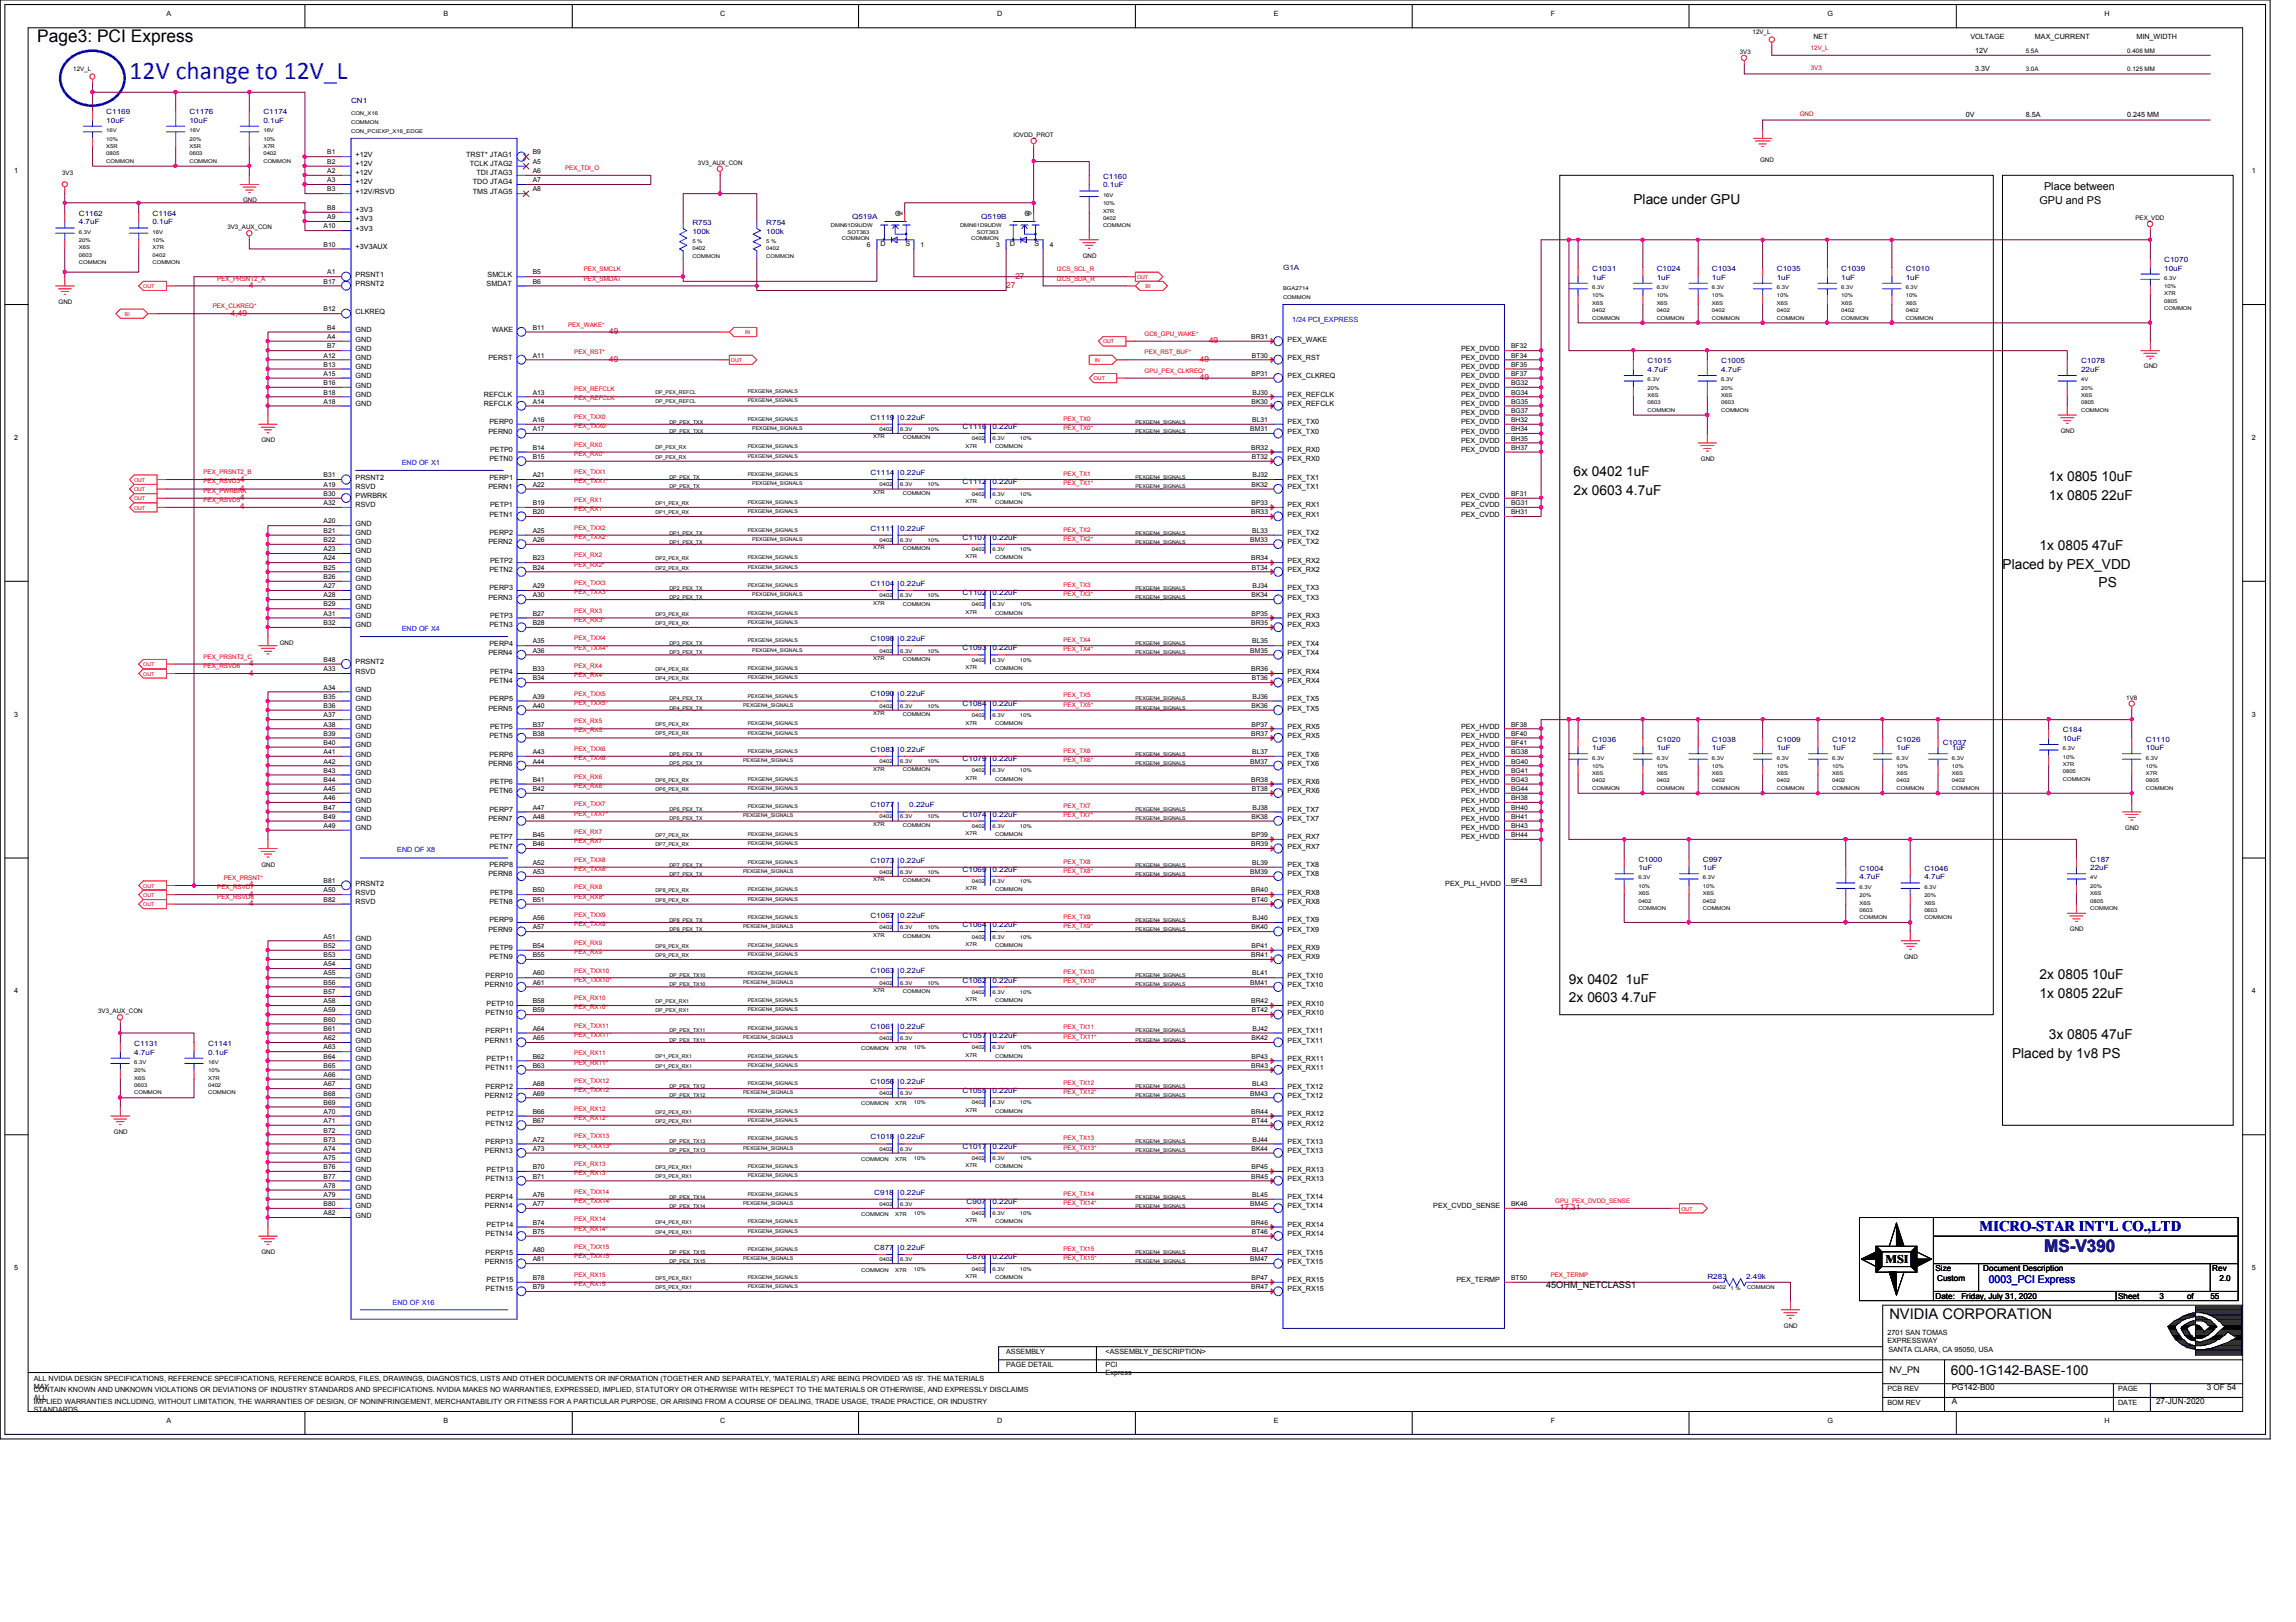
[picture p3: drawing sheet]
<svg xmlns="http://www.w3.org/2000/svg" width="297mm" height="210mm" viewBox="0 0 297 210" stroke-linecap="round" stroke-linejoin="round" font-family="sans-serif">
<defs><g id="words">
<text font-size="3.3" fill="#00f" x="16.8" y="10.3">12V change to 12V_L</text>
<text font-size="2.2" x="4.8" y="5.4">Page3: PCI Express</text>
<text font-size="2.2" fill="#400080" x="264.5" y="162.1">MS-V390</text>
<text font-size="1.9" fill="#00f" x="256.1" y="159.3">MICRO-STAR INT'L CO.,LTD</text>
<text font-size="1.9" x="244.4" y="170.7">NVIDIA CORPORATION</text>
<g font-size="1.8">
<text x="211.3" y="26.5">Place under GPU</text>
<text x="203.6" y="64.1">2x 0603 4.7uF</text>
<text x="203.6" y="61.6">6x 0402 1uF</text>
<text x="265" y="64.6">1x 0805 22uF</text>
<text x="265" y="62.3">1x 0805 10uF</text>
<text x="263.9" y="71.2">1x 0805 47uF</text>
<text x="259.1" y="73.6">Placed by PEX_VDD</text>
<text x="271.5" y="76">PS</text>
<text x="203" y="129.7">2x 0603 4.7uF</text>
<text x="203" y="127.3">9x 0402 1uF</text>
<text x="263.9" y="129.1">1x 0805 22uF</text>
<text x="263.9" y="126.7">2x 0805 10uF</text>
<text x="260.3" y="136.9">Placed by 1v8 PS</text>
<text x="265" y="134.5">3x 0805 47uF</text>
<text x="252.4" y="177.9">600-1G142-BASE-100</text>
</g>
<text font-size="1.5" x="243.9" y="163.4">MSI</text>
<g font-size="1.4">
<text x="263.9" y="26.4">GPU and PS</text>
<text x="264.5" y="24.6">Place between</text>
</g>
<text font-size="1.4" fill="#00f" x="257.3" y="166.1">0003_PCI Express</text>
<g font-size="1.2">
<text x="200" y="166.7">45OHM_NETCLASS1</text>
<text x="244.4" y="177.7">NV_PN</text>
</g>
<g font-size="1.1" fill="#f00">
<text x="29.9" y="40.9">4,49</text>
<text x="32.3" y="37.3">4</text>
<text x="130.2" y="37.3">27</text>
<text x="131.4" y="36.1">27</text>
<text x="78.8" y="46.8">49</text>
<text x="78.8" y="43.2">49</text>
<text x="155.2" y="46.8">49</text>
<text x="156.4" y="44.4">49</text>
<text x="155.2" y="49.2">49</text>
<text x="31.1" y="65.9">4</text>
<text x="31.1" y="64.7">4</text>
<text x="31.1" y="63.5">4</text>
<text x="31.1" y="62.3">4</text>
<text x="32.3" y="87.4">4</text>
<text x="32.3" y="86.2">4</text>
<text x="32.3" y="117.3">4</text>
<text x="32.3" y="116">4</text>
<text x="32.3" y="114.9">4</text>
<text x="201.8" y="156.6">17,31</text>
</g>
<g font-size="1.1">
<text x="250.4" y="164.5">Size</text>
<text x="250.6" y="165.7">Custom</text>
<text x="256.6" y="164.5">Document Description</text>
<text x="286.2" y="164.5">Rev</text>
<text x="287.1" y="165.7">2.0</text>
<text x="250.4" y="168.1">Date:</text>
<text x="253.7" y="168.1">Friday, July 31, 2020</text>
<text x="274" y="168.1">Sheet</text>
<text x="279.4" y="168.1">3</text>
<text x="283" y="168.1">of</text>
<text x="286" y="168.1">55</text>
<text x="252.5" y="179.9">PG142-B00</text>
<text x="285.5" y="179.9">3 OF 54</text>
<text x="252.5" y="181.7">A</text>
<text x="278.9" y="181.7">27-JUN-2020</text>
</g>
<g font-size=".9">
<text x="21.5" y="2">A</text>
<text x="57.4" y="2">B</text>
<text x="93.2" y="2">C</text>
<text x="129" y="2">D</text>
<text x="164.8" y="2">E</text>
<text x="200.6" y="2">F</text>
<text x="234.6" y="5">NET</text>
<text x="236.4" y="2">G</text>
<text x="254.9" y="5">VOLTAGE</text>
<text x="263.3" y="5">MAX_CURRENT</text>
<text x="272.2" y="2">H</text>
<text x="276.4" y="5">MIN_WIDTH</text>
<text x="255.5" y="6.8">12V</text>
<text x="255.5" y="9.2">3.3V</text>
<text x="254.3" y="15.2">0V</text>
<text x="262.1" y="15.2">8.5A</text>
<text x="275.2" y="15.2">0.245 MM</text>
<text x="1.8" y="22.4">1</text>
<text x="42.3" y="23.6">A3</text>
<text x="42.3" y="22.4">A2</text>
<text x="42.3" y="21.2">B2</text>
<text x="42.3" y="20">B1</text>
<text x="46" y="23.9">+12V</text>
<text x="46" y="22.7">+12V</text>
<text x="46" y="21.5">+12V</text>
<text x="46" y="20.3">+12V</text>
<text x="60.3" y="20.3">TRST* JTAG1</text>
<text x="60.8" y="21.5">TCLK JTAG2</text>
<text x="61.2" y="23.9">TDO JTAG4</text>
<text x="61.6" y="22.7">TDI JTAG3</text>
<text x="68.9" y="23.6">A7</text>
<text x="68.9" y="22.4">A6</text>
<text x="68.9" y="21.2">A5</text>
<text x="68.9" y="20">B9</text>
<text x="291.3" y="22.4">1</text>
<text x="41.9" y="29.5">A10</text>
<text x="42.3" y="28.4">A9</text>
<text x="42.3" y="27.2">B8</text>
<text x="42.3" y="24.8">B3</text>
<text x="46" y="29.8">+3V3</text>
<text x="46" y="28.7">+3V3</text>
<text x="46" y="27.5">+3V3</text>
<text x="46" y="25.1">+12V/RSVD</text>
<text x="61.2" y="25.1">TMS JTAG5</text>
<text x="68.9" y="24.8">A8</text>
<text x="115.8" y="27.9">G</text>
<text x="116.8" y="27.8" transform="rotate(-90 116.8 27.8)">2</text>
<text x="132.5" y="27.9">G</text>
<text x="133.4" y="27.8" transform="rotate(-90 133.4 27.8)">5</text>
<text x="41.9" y="31.9">B10</text>
<text x="42.3" y="35.5">A1</text>
<text x="46" y="35.8">PRSNT1</text>
<text x="46" y="32.3">+3V3AUX</text>
<text x="63.1" y="35.8">SMCLK</text>
<text x="68.9" y="35.5">B5</text>
<text x="112.1" y="31.9">6</text>
<text x="113.9" y="31.9">D</text>
<text x="117.1" y="31.9">S</text>
<text x="119.1" y="31.9">1</text>
<text x="128.9" y="31.9">3</text>
<text x="130.6" y="31.9">D</text>
<text x="133.9" y="31.9">S</text>
<text x="135.8" y="31.9">4</text>
<text x="41.9" y="40.3">B12</text>
<text x="41.9" y="36.7">B17</text>
<text x="46" y="40.6">CLKREQ</text>
<text x="46" y="37">PRSNT2</text>
<text x="62.9" y="37">SMDAT</text>
<text x="68.9" y="36.7">B6</text>
<text x="41.9" y="47.5">B13</text>
<text x="41.9" y="46.3">A12</text>
<text x="42.3" y="45.1">B7</text>
<text x="42.3" y="43.9">A4</text>
<text x="42.3" y="42.7">B4</text>
<text x="46" y="47.8">GND</text>
<text x="46" y="46.6">GND</text>
<text x="46" y="45.4">GND</text>
<text x="46" y="44.2">GND</text>
<text x="46" y="43">GND</text>
<text x="63.2" y="46.6">PERST</text>
<text x="63.7" y="43">WAKE</text>
<text x="68.9" y="46.3">A11</text>
<text x="68.9" y="42.7">B11</text>
<text x="161.9" y="43.9">BR31</text>
<text x="162" y="46.3">BT30</text>
<text x="166.6" y="46.6">PEX_RST</text>
<text x="166.6" y="44.2">PEX_WAKE</text>
<text x="189" y="47.8">PEX_DVDD</text>
<text x="189" y="46.6">PEX_DVDD</text>
<text x="189" y="45.4">PEX_DVDD</text>
<text x="195.5" y="47.5">BF35</text>
<text x="195.5" y="46.3">BF34</text>
<text x="195.5" y="45.1">BF32</text>
<text x="41.9" y="52.2">A18</text>
<text x="41.9" y="51.1">B18</text>
<text x="41.9" y="49.8">B16</text>
<text x="41.9" y="48.6">A15</text>
<text x="46" y="52.5">GND</text>
<text x="46" y="51.4">GND</text>
<text x="46" y="50.2">GND</text>
<text x="46" y="48.9">GND</text>
<text x="62.6" y="52.5">REFCLK</text>
<text x="62.6" y="51.4">REFCLK</text>
<text x="68.9" y="52.2">A14</text>
<text x="68.9" y="51.1">A13</text>
<text x="161.9" y="52.2">BK30</text>
<text x="161.9" y="48.6">BP31</text>
<text x="162" y="51.1">BJ30</text>
<text x="166.6" y="52.5">PEX_REFCLK</text>
<text x="166.6" y="51.4">PEX_REFCLK</text>
<text x="166.6" y="48.9">PEX_CLKREQ</text>
<text x="189" y="53.7">PEX_DVDD</text>
<text x="189" y="52.5">PEX_DVDD</text>
<text x="189" y="51.4">PEX_DVDD</text>
<text x="189" y="50.2">PEX_DVDD</text>
<text x="189" y="48.9">PEX_DVDD</text>
<text x="195.5" y="53.4">BG37</text>
<text x="195.5" y="52.2">BG35</text>
<text x="195.5" y="51.1">BG34</text>
<text x="195.5" y="49.8">BG32</text>
<text x="195.5" y="48.6">BF37</text>
<text x="1.8" y="56.9">2</text>
<text x="63.2" y="56.1">PERN0</text>
<text x="63.3" y="59.7">PETN0</text>
<text x="63.3" y="54.9">PERP0</text>
<text x="63.4" y="58.5">PETP0</text>
<text x="68.9" y="59.4">B15</text>
<text x="68.9" y="58.2">B14</text>
<text x="68.9" y="55.8">A17</text>
<text x="68.9" y="54.6">A16</text>
<text x="161.8" y="55.8">BM31</text>
<text x="161.9" y="58.2">BR32</text>
<text x="162" y="59.4">BT32</text>
<text x="162" y="54.6">BL31</text>
<text x="166.6" y="59.7">PEX_RX0</text>
<text x="166.6" y="58.5">PEX_RX0</text>
<text x="166.6" y="56.1">PEX_TX0</text>
<text x="166.6" y="54.9">PEX_TX0</text>
<text x="189" y="58.5">PEX_DVDD</text>
<text x="189" y="57.3">PEX_DVDD</text>
<text x="189" y="56.1">PEX_DVDD</text>
<text x="189" y="54.9">PEX_DVDD</text>
<text x="195.5" y="58.2">BH37</text>
<text x="195.5" y="57">BH35</text>
<text x="195.5" y="55.8">BH34</text>
<text x="195.5" y="54.6">BH32</text>
<text x="291.3" y="56.9">2</text>
<text x="41.9" y="65.4">A32</text>
<text x="41.9" y="64.2">B30</text>
<text x="41.9" y="63">A19</text>
<text x="41.9" y="61.8">B31</text>
<text x="46" y="65.7">RSVD</text>
<text x="46" y="64.5">PWRBRK</text>
<text x="46" y="63.3">RSVD</text>
<text x="46" y="62.1">PRSNT2</text>
<text x="63.2" y="63.3">PERN1</text>
<text x="63.3" y="62.1">PERP1</text>
<text x="63.4" y="65.7">PETP1</text>
<text x="68.9" y="65.4">B19</text>
<text x="68.9" y="63">A22</text>
<text x="68.9" y="61.8">A21</text>
<text x="161.9" y="65.4">BP33</text>
<text x="161.9" y="63">BK32</text>
<text x="162" y="61.8">BJ32</text>
<text x="166.6" y="65.7">PEX_RX1</text>
<text x="166.6" y="63.3">PEX_TX1</text>
<text x="166.6" y="62.1">PEX_TX1</text>
<text x="189" y="65.7">PEX_CVDD</text>
<text x="189" y="64.5">PEX_CVDD</text>
<text x="195.5" y="65.4">BG31</text>
<text x="195.5" y="64.2">BF31</text>
<text x="41.9" y="71.3">A23</text>
<text x="41.9" y="70.1">B22</text>
<text x="41.9" y="69">B21</text>
<text x="41.9" y="67.7">A20</text>
<text x="46" y="71.6">GND</text>
<text x="46" y="70.4">GND</text>
<text x="46" y="69.3">GND</text>
<text x="46" y="68.1">GND</text>
<text x="63.2" y="70.4">PERN2</text>
<text x="63.3" y="69.3">PERP2</text>
<text x="63.3" y="66.8">PETN1</text>
<text x="68.9" y="70.1">A26</text>
<text x="68.9" y="69">A25</text>
<text x="68.9" y="66.5">B20</text>
<text x="161.8" y="70.1">BM33</text>
<text x="161.9" y="66.5">BR33</text>
<text x="162" y="69">BL33</text>
<text x="166.6" y="70.4">PEX_TX2</text>
<text x="166.6" y="69.3">PEX_TX2</text>
<text x="166.6" y="66.8">PEX_RX1</text>
<text x="189" y="66.8">PEX_CVDD</text>
<text x="195.5" y="66.5">BH31</text>
<text x="41.9" y="77.3">A28</text>
<text x="41.9" y="76.1">A27</text>
<text x="41.9" y="74.9">B26</text>
<text x="41.9" y="73.7">B25</text>
<text x="41.9" y="72.5">A24</text>
<text x="46" y="77.6">GND</text>
<text x="46" y="76.4">GND</text>
<text x="46" y="75.2">GND</text>
<text x="46" y="74">GND</text>
<text x="46" y="72.8">GND</text>
<text x="63.2" y="77.6">PERN3</text>
<text x="63.3" y="76.4">PERP3</text>
<text x="63.3" y="74">PETN2</text>
<text x="63.4" y="72.8">PETP2</text>
<text x="68.9" y="77.3">A30</text>
<text x="68.9" y="76.1">A29</text>
<text x="68.9" y="73.7">B24</text>
<text x="68.9" y="72.5">B23</text>
<text x="161.9" y="72.5">BR34</text>
<text x="161.9" y="77.3">BK34</text>
<text x="162" y="73.7">BT34</text>
<text x="162" y="76.1">BJ34</text>
<text x="166.6" y="77.6">PEX_TX3</text>
<text x="166.6" y="76.4">PEX_TX3</text>
<text x="166.6" y="74">PEX_RX2</text>
<text x="166.6" y="72.8">PEX_RX2</text>
<text x="41.9" y="80.9">B32</text>
<text x="41.9" y="79.7">A31</text>
<text x="41.9" y="78.5">B29</text>
<text x="46" y="81.2">GND</text>
<text x="46" y="80">GND</text>
<text x="46" y="78.8">GND</text>
<text x="63.3" y="83.6">PERP4</text>
<text x="63.3" y="81.2">PETN3</text>
<text x="63.4" y="80">PETP3</text>
<text x="68.9" y="83.3">A35</text>
<text x="68.9" y="80.9">B28</text>
<text x="68.9" y="79.7">B27</text>
<text x="161.9" y="80.9">BR35</text>
<text x="161.9" y="79.7">BP35</text>
<text x="162" y="83.3">BL35</text>
<text x="166.6" y="83.6">PEX_TX4</text>
<text x="166.6" y="81.2">PEX_RX3</text>
<text x="166.6" y="80">PEX_RX3</text>
<text x="41.9" y="89.2">A34</text>
<text x="41.9" y="86.9">A33</text>
<text x="41.9" y="85.6">B48</text>
<text x="46" y="89.5">GND</text>
<text x="46" y="87.2">RSVD</text>
<text x="46" y="86">PRSNT2</text>
<text x="63.2" y="84.8">PERN4</text>
<text x="63.3" y="88.3">PETN4</text>
<text x="63.4" y="87.2">PETP4</text>
<text x="68.9" y="88.1">B34</text>
<text x="68.9" y="86.9">B33</text>
<text x="68.9" y="84.5">A36</text>
<text x="161.8" y="84.5">BM35</text>
<text x="161.9" y="86.9">BR36</text>
<text x="162" y="88.1">BT36</text>
<text x="166.6" y="88.3">PEX_RX4</text>
<text x="166.6" y="87.2">PEX_RX4</text>
<text x="166.6" y="84.8">PEX_TX4</text>
<text x="1.8" y="92.8">3</text>
<text x="41.9" y="95.2">B39</text>
<text x="41.9" y="94">A38</text>
<text x="41.9" y="92.8">A37</text>
<text x="41.9" y="91.6">B36</text>
<text x="41.9" y="90.4">B35</text>
<text x="46" y="95.5">GND</text>
<text x="46" y="94.3">GND</text>
<text x="46" y="93.1">GND</text>
<text x="46" y="91.9">GND</text>
<text x="46" y="90.7">GND</text>
<text x="63.2" y="91.9">PERN5</text>
<text x="63.3" y="95.5">PETN5</text>
<text x="63.3" y="90.7">PERP5</text>
<text x="63.4" y="94.3">PETP5</text>
<text x="68.9" y="95.2">B38</text>
<text x="68.9" y="94">B37</text>
<text x="68.9" y="91.6">A40</text>
<text x="68.9" y="90.4">A39</text>
<text x="161.9" y="95.2">BR37</text>
<text x="161.9" y="94">BP37</text>
<text x="161.9" y="91.6">BK36</text>
<text x="162" y="90.4">BJ36</text>
<text x="166.6" y="95.5">PEX_RX5</text>
<text x="166.6" y="94.3">PEX_RX5</text>
<text x="166.6" y="91.9">PEX_TX5</text>
<text x="166.6" y="90.7">PEX_TX5</text>
<text x="189" y="95.5">PEX_HVDD</text>
<text x="189" y="94.3">PEX_HVDD</text>
<text x="195.5" y="95.2">BF40</text>
<text x="195.5" y="94">BF38</text>
<text x="291.3" y="92.8">3</text>
<text x="41.9" y="101.2">B44</text>
<text x="41.9" y="100">B43</text>
<text x="41.9" y="98.8">A42</text>
<text x="41.9" y="97.6">A41</text>
<text x="41.9" y="96.4">B40</text>
<text x="46" y="101.5">GND</text>
<text x="46" y="100.3">GND</text>
<text x="46" y="99.1">GND</text>
<text x="46" y="97.9">GND</text>
<text x="46" y="96.7">GND</text>
<text x="63.2" y="99.1">PERN6</text>
<text x="63.3" y="97.9">PERP6</text>
<text x="63.4" y="101.5">PETP6</text>
<text x="68.9" y="101.2">B41</text>
<text x="68.9" y="98.8">A44</text>
<text x="68.9" y="97.6">A43</text>
<text x="161.8" y="98.8">BM37</text>
<text x="161.9" y="101.2">BR38</text>
<text x="162" y="97.6">BL37</text>
<text x="166.6" y="101.5">PEX_RX6</text>
<text x="166.6" y="99.1">PEX_TX6</text>
<text x="166.6" y="97.9">PEX_TX6</text>
<text x="189" y="101.5">PEX_HVDD</text>
<text x="189" y="100.3">PEX_HVDD</text>
<text x="189" y="99.1">PEX_HVDD</text>
<text x="189" y="97.9">PEX_HVDD</text>
<text x="189" y="96.7">PEX_HVDD</text>
<text x="195.5" y="101.2">BG43</text>
<text x="195.5" y="100">BG41</text>
<text x="195.5" y="98.8">BG40</text>
<text x="195.5" y="97.6">BG38</text>
<text x="195.5" y="96.4">BF41</text>
<text x="41.9" y="107.1">A49</text>
<text x="41.9" y="106">B49</text>
<text x="41.9" y="104.8">B47</text>
<text x="41.9" y="103.5">A46</text>
<text x="41.9" y="102.4">A45</text>
<text x="46" y="107.4">GND</text>
<text x="46" y="106.3">GND</text>
<text x="46" y="105.1">GND</text>
<text x="46" y="103.9">GND</text>
<text x="46" y="102.7">GND</text>
<text x="63.2" y="106.3">PERN7</text>
<text x="63.3" y="105.1">PERP7</text>
<text x="63.3" y="102.7">PETN6</text>
<text x="68.9" y="106">A48</text>
<text x="68.9" y="104.8">A47</text>
<text x="68.9" y="102.4">B42</text>
<text x="161.9" y="106">BK38</text>
<text x="162" y="102.4">BT38</text>
<text x="162" y="104.8">BJ38</text>
<text x="166.6" y="106.3">PEX_TX7</text>
<text x="166.6" y="105.1">PEX_TX7</text>
<text x="166.6" y="102.7">PEX_RX6</text>
<text x="189" y="107.4">PEX_HVDD</text>
<text x="189" y="106.3">PEX_HVDD</text>
<text x="189" y="105.1">PEX_HVDD</text>
<text x="189" y="103.9">PEX_HVDD</text>
<text x="189" y="102.7">PEX_HVDD</text>
<text x="195.5" y="107.1">BH43</text>
<text x="195.5" y="106">BH41</text>
<text x="195.5" y="104.8">BH40</text>
<text x="195.5" y="103.5">BH38</text>
<text x="195.5" y="102.4">BG44</text>
<text x="63.2" y="113.4">PERN8</text>
<text x="63.3" y="112.2">PERP8</text>
<text x="63.3" y="109.9">PETN7</text>
<text x="63.4" y="108.6">PETP7</text>
<text x="68.9" y="113.1">A53</text>
<text x="68.9" y="111.9">A52</text>
<text x="68.9" y="109.5">B46</text>
<text x="68.9" y="108.3">B45</text>
<text x="161.8" y="113.1">BM39</text>
<text x="161.9" y="109.5">BR39</text>
<text x="161.9" y="108.3">BP39</text>
<text x="162" y="111.9">BL39</text>
<text x="166.6" y="113.4">PEX_TX8</text>
<text x="166.6" y="112.2">PEX_TX8</text>
<text x="166.6" y="109.9">PEX_RX7</text>
<text x="166.6" y="108.6">PEX_RX7</text>
<text x="189" y="108.6">PEX_HVDD</text>
<text x="195.5" y="108.3">BH44</text>
<text x="41.9" y="116.7">B82</text>
<text x="41.9" y="115.5">A50</text>
<text x="41.9" y="114.3">B81</text>
<text x="46" y="117">RSVD</text>
<text x="46" y="115.8">RSVD</text>
<text x="46" y="114.6">PRSNT2</text>
<text x="63.3" y="119.4">PERP9</text>
<text x="63.3" y="117">PETN8</text>
<text x="63.4" y="115.8">PETP8</text>
<text x="68.9" y="119.1">A56</text>
<text x="68.9" y="116.7">B51</text>
<text x="68.9" y="115.5">B50</text>
<text x="161.9" y="115.5">BR40</text>
<text x="162" y="116.7">BT40</text>
<text x="162" y="119.1">BJ40</text>
<text x="166.6" y="119.4">PEX_TX9</text>
<text x="166.6" y="117">PEX_RX8</text>
<text x="166.6" y="115.8">PEX_RX8</text>
<text x="187" y="114.6">PEX_PLL_HVDD</text>
<text x="195.5" y="114.3">BF43</text>
<text x="41.9" y="125.1">A54</text>
<text x="41.9" y="123.9">B53</text>
<text x="41.9" y="122.7">B52</text>
<text x="41.9" y="121.5">A51</text>
<text x="46" y="125.3">GND</text>
<text x="46" y="124.2">GND</text>
<text x="46" y="123">GND</text>
<text x="46" y="121.8">GND</text>
<text x="63.2" y="120.6">PERN9</text>
<text x="63.3" y="124.2">PETN9</text>
<text x="63.4" y="123">PETP9</text>
<text x="68.9" y="123.9">B55</text>
<text x="68.9" y="122.7">B54</text>
<text x="68.9" y="120.3">A57</text>
<text x="161.9" y="123.9">BR41</text>
<text x="161.9" y="122.7">BP41</text>
<text x="161.9" y="120.3">BK40</text>
<text x="166.6" y="124.2">PEX_RX9</text>
<text x="166.6" y="123">PEX_RX9</text>
<text x="166.6" y="120.6">PEX_TX9</text>
<text x="1.8" y="128.6">4</text>
<text x="41.9" y="131">A59</text>
<text x="41.9" y="129.8">A58</text>
<text x="41.9" y="128.7">B57</text>
<text x="41.9" y="127.4">B56</text>
<text x="41.9" y="126.2">A55</text>
<text x="46" y="131.3">GND</text>
<text x="46" y="130.1">GND</text>
<text x="46" y="128.9">GND</text>
<text x="46" y="127.8">GND</text>
<text x="46" y="126.5">GND</text>
<text x="62.7" y="127.8">PERN10</text>
<text x="62.8" y="131.3">PETN10</text>
<text x="62.8" y="126.5">PERP10</text>
<text x="62.9" y="130.1">PETP10</text>
<text x="68.9" y="131">B59</text>
<text x="68.9" y="129.8">B58</text>
<text x="68.9" y="127.4">A61</text>
<text x="68.9" y="126.2">A60</text>
<text x="161.8" y="127.4">BM41</text>
<text x="161.9" y="129.8">BR42</text>
<text x="162" y="131">BT42</text>
<text x="162" y="126.2">BL41</text>
<text x="166.6" y="131.3">PEX_RX10</text>
<text x="166.6" y="130.1">PEX_RX10</text>
<text x="166.6" y="127.8">PEX_TX10</text>
<text x="166.6" y="126.5">PEX_TX10</text>
<text x="291.3" y="128.6">4</text>
<text x="41.9" y="137">B64</text>
<text x="41.9" y="135.8">A63</text>
<text x="41.9" y="134.6">A62</text>
<text x="41.9" y="133.4">B61</text>
<text x="41.9" y="132.2">B60</text>
<text x="46" y="137.3">GND</text>
<text x="46" y="136.1">GND</text>
<text x="46" y="134.9">GND</text>
<text x="46" y="133.7">GND</text>
<text x="46" y="132.5">GND</text>
<text x="62.7" y="134.9">PERN11</text>
<text x="62.8" y="133.7">PERP11</text>
<text x="62.9" y="137.3">PETP11</text>
<text x="68.9" y="137">B62</text>
<text x="68.9" y="134.6">A65</text>
<text x="68.9" y="133.4">A64</text>
<text x="161.9" y="137">BP43</text>
<text x="161.9" y="134.6">BK42</text>
<text x="162" y="133.4">BJ42</text>
<text x="166.6" y="137.3">PEX_RX11</text>
<text x="166.6" y="134.9">PEX_TX11</text>
<text x="166.6" y="133.7">PEX_TX11</text>
<text x="41.9" y="143">B69</text>
<text x="41.9" y="141.8">B68</text>
<text x="41.9" y="140.6">A67</text>
<text x="41.9" y="139.4">A66</text>
<text x="41.9" y="138.2">B65</text>
<text x="46" y="143.3">GND</text>
<text x="46" y="142.1">GND</text>
<text x="46" y="140.9">GND</text>
<text x="46" y="139.7">GND</text>
<text x="46" y="138.5">GND</text>
<text x="62.7" y="142.1">PERN12</text>
<text x="62.8" y="140.9">PERP12</text>
<text x="62.8" y="138.5">PETN11</text>
<text x="68.9" y="141.8">A69</text>
<text x="68.9" y="140.6">A68</text>
<text x="68.9" y="138.2">B63</text>
<text x="161.8" y="141.8">BM43</text>
<text x="161.9" y="138.2">BR43</text>
<text x="162" y="140.6">BL43</text>
<text x="166.6" y="142.1">PEX_TX12</text>
<text x="166.6" y="140.9">PEX_TX12</text>
<text x="166.6" y="138.5">PEX_RX11</text>
<text x="41.9" y="148.9">A74</text>
<text x="41.9" y="147.7">B73</text>
<text x="41.9" y="146.6">B72</text>
<text x="41.9" y="145.3">A71</text>
<text x="41.9" y="144.1">A70</text>
<text x="46" y="149.2">GND</text>
<text x="46" y="148">GND</text>
<text x="46" y="146.9">GND</text>
<text x="46" y="145.7">GND</text>
<text x="46" y="144.4">GND</text>
<text x="62.7" y="149.2">PERN13</text>
<text x="62.8" y="148">PERP13</text>
<text x="62.8" y="145.7">PETN12</text>
<text x="62.9" y="144.4">PETP12</text>
<text x="68.9" y="148.9">A73</text>
<text x="68.9" y="147.7">A72</text>
<text x="68.9" y="145.3">B67</text>
<text x="68.9" y="144.1">B66</text>
<text x="161.9" y="144.1">BR44</text>
<text x="161.9" y="148.9">BK44</text>
<text x="162" y="145.3">BT44</text>
<text x="162" y="147.7">BJ44</text>
<text x="166.6" y="149.2">PEX_TX13</text>
<text x="166.6" y="148">PEX_TX13</text>
<text x="166.6" y="145.7">PEX_RX12</text>
<text x="166.6" y="144.4">PEX_RX12</text>
<text x="41.9" y="154.9">A79</text>
<text x="41.9" y="153.7">A78</text>
<text x="41.9" y="152.5">B77</text>
<text x="41.9" y="151.3">B76</text>
<text x="41.9" y="150.1">A75</text>
<text x="46" y="155.2">GND</text>
<text x="46" y="154">GND</text>
<text x="46" y="152.8">GND</text>
<text x="46" y="151.6">GND</text>
<text x="46" y="150.4">GND</text>
<text x="62.8" y="155.2">PERP14</text>
<text x="62.8" y="152.8">PETN13</text>
<text x="62.9" y="151.6">PETP13</text>
<text x="68.9" y="154.9">A76</text>
<text x="68.9" y="152.5">B71</text>
<text x="68.9" y="151.3">B70</text>
<text x="161.9" y="152.5">BR45</text>
<text x="161.9" y="151.3">BP45</text>
<text x="162" y="154.9">BL45</text>
<text x="166.6" y="155.2">PEX_TX14</text>
<text x="166.6" y="152.8">PEX_RX13</text>
<text x="166.6" y="151.6">PEX_RX13</text>
<text x="41.9" y="157.3">A82</text>
<text x="41.9" y="156.1">B80</text>
<text x="46" y="157.6">GND</text>
<text x="46" y="156.4">GND</text>
<text x="62.7" y="156.4">PERN14</text>
<text x="62.8" y="160">PETN14</text>
<text x="62.9" y="158.8">PETP14</text>
<text x="68.9" y="159.7">B75</text>
<text x="68.9" y="158.5">B74</text>
<text x="68.9" y="156.1">A77</text>
<text x="161.8" y="156.1">BM45</text>
<text x="161.9" y="158.5">BR46</text>
<text x="162" y="159.7">BT46</text>
<text x="166.6" y="160">PEX_RX14</text>
<text x="166.6" y="158.8">PEX_RX14</text>
<text x="166.6" y="156.4">PEX_TX14</text>
<text x="185.4" y="156.4">PEX_CVDD_SENSE</text>
<text x="195.5" y="156.1">BK46</text>
<text x="1.8" y="164.4">5</text>
<text x="62.7" y="163.6">PERN15</text>
<text x="62.8" y="167.1">PETN15</text>
<text x="62.8" y="162.3">PERP15</text>
<text x="62.9" y="165.9">PETP15</text>
<text x="68.9" y="166.8">B79</text>
<text x="68.9" y="165.7">B78</text>
<text x="68.9" y="163.2">A81</text>
<text x="68.9" y="162.1">A80</text>
<text x="161.8" y="163.2">BM47</text>
<text x="161.9" y="166.8">BR47</text>
<text x="161.9" y="165.7">BP47</text>
<text x="162" y="162.1">BL47</text>
<text x="166.6" y="167.1">PEX_RX15</text>
<text x="166.6" y="165.9">PEX_RX15</text>
<text x="166.6" y="163.6">PEX_TX15</text>
<text x="166.6" y="162.3">PEX_TX15</text>
<text x="188.4" y="165.9">PEX_TERMP</text>
<text x="195.5" y="165.7">BT50</text>
<text x="291.3" y="164.4">5</text>
<text x="244.2" y="172.8">2701 SAN TOMAS</text>
<text x="244.2" y="173.7">EXPRESSWAY</text>
<text x="4.4" y="178.7">ALL NVIDIA DESIGN SPECIFICATIONS, REFERENCE SPECIFICATIONS, REFERENCE BOARDS, FILES, DRAWINGS, DIAGNOSTICS, LISTS AND OTHER DOCUMENTS OR INFORMATION (TOGETHER AND SEPARATELY, 'MATERIALS') ARE BEING PROVIDED 'AS IS'. THE MATERIALS</text>
<text x="4.4" y="179.7">MAY</text>
<text x="130.2" y="177">PAGE DETAIL</text>
<text x="130.2" y="175.3">ASSEMBLY</text>
<text x="143" y="175.3">&lt;ASSEMBLY_DESCRIPTION&gt;</text>
<text x="143" y="177">PCI</text>
<text x="143" y="177.9">Express</text>
<text x="244.3" y="174.9">SANTA CLARA, CA 95050, USA</text>
<text x="4.4" y="180.2">CONTAIN KNOWN AND UNKNOWN VIOLATIONS OR DEVIATIONS OF INDUSTRY STANDARDS AND SPECIFICATIONS. NVIDIA MAKES NO WARRANTIES, EXPRESSED, IMPLIED, STATUTORY OR OTHERWISE WITH RESPECT TO THE MATERIALS OR OTHERWISE, AND EXPRESSLY DISCLAIMS</text>
<text x="4.4" y="181.1">ALL</text>
<text x="4.4" y="181.7">IMPLIED WARRANTIES INCLUDING, WITHOUT LIMITATION, THE WARRANTIES OF DESIGN, OF NONINFRINGEMENT, MERCHANTABILITY OR FITNESS FOR A PARTICULAR PURPOSE, OR ARISING FROM A COURSE OF DEALING, TRADE USAGE, TRADE PRACTICE, OR INDUSTRY</text>
<text x="4.4" y="182.7">STANDARDS.</text>
<text x="21.5" y="184.1">A</text>
<text x="57.4" y="184.1">B</text>
<text x="93.2" y="184.1">C</text>
<text x="129" y="184.1">D</text>
<text x="164.8" y="184.1">E</text>
<text x="200.6" y="184.1">F</text>
<text x="236.4" y="184.1">G</text>
<text x="244.2" y="181.8">BOM REV</text>
<text x="244.2" y="180">PCB REV</text>
<text x="272.2" y="184.1">H</text>
<text x="274" y="180">PAGE</text>
<text x="274" y="181.8">DATE</text>
</g>
<g font-size=".9" fill="#000080">
<text x="13.8" y="14.8">C1169</text>
<text x="13.8" y="15.9">10uF</text>
<text x="24.5" y="15.9">10uF</text>
<text x="24.5" y="14.8">C1176</text>
<text x="34.1" y="14.8">C1174</text>
<text x="34.1" y="15.9">0.1uF</text>
<text x="45.4" y="13.4">CN1</text>
<text x="142.7" y="23.2">C1160</text>
<text x="10.2" y="29">4.7uF</text>
<text x="10.2" y="27.9">C1162</text>
<text x="19.7" y="29">0.1uF</text>
<text x="19.7" y="27.9">C1164</text>
<text x="89.6" y="29.1">R753</text>
<text x="99.1" y="29.1">R754</text>
<text x="110.2" y="28.3">Q519A</text>
<text x="127" y="28.3">Q519B</text>
<text x="142.7" y="24.3">0.1uF</text>
<text x="89.6" y="30.2">100k</text>
<text x="99.1" y="30.2">100k</text>
<text x="166" y="34.9">G1A</text>
<text x="206" y="35.1">C1031</text>
<text x="214.3" y="35.1">C1024</text>
<text x="221.5" y="35.1">C1034</text>
<text x="229.9" y="35.1">C1035</text>
<text x="238.2" y="35.1">C1039</text>
<text x="246.5" y="35.1">C1010</text>
<text x="280" y="33.9">C1070</text>
<text x="280" y="35">10uF</text>
<text x="206" y="36.2">1uF</text>
<text x="214.3" y="36.2">1uF</text>
<text x="221.5" y="36.2">1uF</text>
<text x="229.9" y="36.2">1uF</text>
<text x="238.2" y="36.2">1uF</text>
<text x="246.5" y="36.2">1uF</text>
<text x="213.1" y="47">C1015</text>
<text x="222.7" y="47">C1005</text>
<text x="269.2" y="47">C1078</text>
<text x="213.1" y="48.1">4.7uF</text>
<text x="222.7" y="48.1">4.7uF</text>
<text x="269.2" y="48.1">22uF</text>
<text x="112.6" y="54.3">C1119</text>
<text x="116.5" y="54.3">0.22uF</text>
<text x="124.5" y="55.5">C1116</text>
<text x="128.4" y="55.5">0.22uF</text>
<text x="112.6" y="61.5">C1114</text>
<text x="116.5" y="61.5">0.22uF</text>
<text x="124.5" y="62.7">C1112</text>
<text x="128.4" y="62.7">0.22uF</text>
<text x="112.6" y="68.7">C1111</text>
<text x="116.5" y="68.7">0.22uF</text>
<text x="124.5" y="69.8">C1107</text>
<text x="128.4" y="69.8">0.22uF</text>
<text x="112.6" y="75.8">C1104</text>
<text x="116.5" y="75.8">0.22uF</text>
<text x="124.5" y="77">C1102</text>
<text x="128.4" y="77">0.22uF</text>
<text x="112.6" y="83">C1098</text>
<text x="116.5" y="83">0.22uF</text>
<text x="124.5" y="84.2">C1093</text>
<text x="128.4" y="84.2">0.22uF</text>
<text x="112.6" y="90.1">C1090</text>
<text x="116.5" y="90.1">0.22uF</text>
<text x="124.5" y="91.4">C1084</text>
<text x="128.4" y="91.4">0.22uF</text>
<text x="266.9" y="95.9">10uF</text>
<text x="266.9" y="94.8">C184</text>
<text x="112.6" y="97.3">C1083</text>
<text x="116.5" y="97.3">0.22uF</text>
<text x="124.5" y="98.5">C1079</text>
<text x="128.4" y="98.5">0.22uF</text>
<text x="206" y="97.1">1uF</text>
<text x="206" y="96">C1036</text>
<text x="214.3" y="96">C1020</text>
<text x="214.3" y="97.1">1uF</text>
<text x="221.5" y="96">C1038</text>
<text x="221.5" y="97.1">1uF</text>
<text x="229.9" y="96">C1009</text>
<text x="229.9" y="97.1">1uF</text>
<text x="237" y="97.1">1uF</text>
<text x="237" y="96">C1012</text>
<text x="245.4" y="96">C1026</text>
<text x="245.4" y="97.1">1uF</text>
<text x="251.3" y="96.4">C1037</text>
<text x="252.5" y="97.1">1uF</text>
<text x="277.6" y="97.1">10uF</text>
<text x="277.6" y="96">C1110</text>
<text x="112.6" y="104.5">C1077</text>
<text x="117.6" y="104.5">0.22uF</text>
<text x="124.5" y="105.7">C1074</text>
<text x="128.4" y="105.7">0.22uF</text>
<text x="112.6" y="111.6">C1073</text>
<text x="116.5" y="111.6">0.22uF</text>
<text x="124.5" y="112.8">C1069</text>
<text x="128.4" y="112.8">0.22uF</text>
<text x="212" y="111.5">C1000</text>
<text x="212" y="112.6">1uF</text>
<text x="220.3" y="111.5">C997</text>
<text x="220.3" y="112.6">1uF</text>
<text x="240.6" y="113.8">4.7uF</text>
<text x="240.6" y="112.7">C1004</text>
<text x="249" y="112.7">C1046</text>
<text x="249" y="113.8">4.7uF</text>
<text x="270.4" y="112.6">22uF</text>
<text x="270.4" y="111.5">C187</text>
<text x="112.6" y="118.8">C1067</text>
<text x="116.5" y="118.8">0.22uF</text>
<text x="124.5" y="120">C1064</text>
<text x="128.4" y="120">0.22uF</text>
<text x="112.6" y="125.9">C1063</text>
<text x="116.5" y="125.9">0.22uF</text>
<text x="124.5" y="127.2">C1062</text>
<text x="128.4" y="127.2">0.22uF</text>
<text x="17.4" y="136.5">4.7uF</text>
<text x="17.4" y="135.4">C1131</text>
<text x="26.9" y="135.4">C1141</text>
<text x="26.9" y="136.5">0.1uF</text>
<text x="112.6" y="133.1">C1061</text>
<text x="116.5" y="133.1">0.22uF</text>
<text x="124.5" y="134.3">C1057</text>
<text x="128.4" y="134.3">0.22uF</text>
<text x="112.6" y="140.3">C1056</text>
<text x="116.5" y="140.3">0.22uF</text>
<text x="124.5" y="141.5">C1055</text>
<text x="128.4" y="141.5">0.22uF</text>
<text x="112.6" y="147.4">C1018</text>
<text x="116.5" y="147.4">0.22uF</text>
<text x="124.5" y="148.6">C1017</text>
<text x="128.4" y="148.6">0.22uF</text>
<text x="113.1" y="154.6">C918</text>
<text x="116.5" y="154.6">0.22uF</text>
<text x="125" y="155.8">C907</text>
<text x="128.4" y="155.8">0.22uF</text>
<text x="113.1" y="161.8">C877</text>
<text x="116.5" y="161.8">0.22uF</text>
<text x="125" y="163">C876</text>
<text x="128.4" y="163">0.22uF</text>
<text x="220.9" y="165.5">R283</text>
<text x="225.9" y="165.5">2.49k</text>
</g>
<g font-size=".9" fill="#00f">
<text x="167.2" y="41.7">1/24 PCI_EXPRESS</text>
<text x="52" y="60.2">END OF X1</text>
<text x="52" y="81.7">END OF X4</text>
<text x="51.4" y="110.3">END OF X8</text>
<text x="50.8" y="168.8">END OF X16</text>
</g>
<g font-size=".8">
<text x="226.7" y="4.4">12V_L</text>
<text x="9.5" y="9.2">12V_L</text>
<text x="225.1" y="7">3V3</text>
<text x="262.1" y="6.9">5.5A</text>
<text x="262.1" y="9.2">3.0A</text>
<text x="275.2" y="6.9">0.406 MM</text>
<text x="275.2" y="9.2">0.125 MM</text>
<text x="131.1" y="17.7">IOVDD_PROT</text>
<text x="8" y="22.6">3V3</text>
<text x="90.3" y="21.3">3V3_AUX_CON</text>
<text x="227.7" y="21">GND</text>
<text x="29.4" y="29.6">3V3_AUX_CON</text>
<text x="31.5" y="26.2">GND</text>
<text x="276.3" y="28.4">PEX_VDD</text>
<text x="140.1" y="33.4">GND</text>
<text x="7.6" y="39.3">GND</text>
<text x="277.4" y="47.7">GND</text>
<text x="33.8" y="57.2">GND</text>
<text x="220" y="59.6">GND</text>
<text x="266.6" y="56">GND</text>
<text x="36.2" y="83.5">GND</text>
<text x="275.1" y="90.6">1V8</text>
<text x="275" y="107.4">GND</text>
<text x="33.8" y="112.1">GND</text>
<text x="246.3" y="124.1">GND</text>
<text x="267.8" y="120.5">GND</text>
<text x="12.7" y="131.1">3V3_AUX_CON</text>
<text x="14.7" y="146.8">GND</text>
<text x="33.8" y="162.3">GND</text>
<text x="230.8" y="171.8">GND</text>
</g>
<g font-size=".8" fill="#f00">
<text x="234.3" y="6.5">12V_L</text>
<text x="234.3" y="9.1">3V3</text>
<text x="232.8" y="15">GND</text>
<text x="73.1" y="22">PEX_TDI_O</text>
<text x="75.5" y="35.1">PEX_SMCLK</text>
<text x="136.7" y="35.1">I2CS_SCL_R</text>
<text x="27.5" y="39.9">PEX_CLKREQ*</text>
<text x="28.1" y="36.3">PEX_PRSNT2_A</text>
<text x="75.5" y="36.3">PEX_SMDAT</text>
<text x="136.7" y="36.3">I2CS_SDA_R</text>
<text x="73.5" y="42.3">PEX_WAKE*</text>
<text x="74.3" y="45.8">PEX_RST*</text>
<text x="148.1" y="43.5">GC6_GPU_WAKE*</text>
<text x="148.1" y="45.8">PEX_RST_BUF*</text>
<text x="74.3" y="50.6">PEX_REFCLK</text>
<text x="74.3" y="51.8">PEX_REFCLK*</text>
<text x="148.1" y="48.3">GPU_PEX_CLKREQ*</text>
<text x="74.3" y="57.8">PEX_RX0</text>
<text x="74.3" y="59">PEX_RX0*</text>
<text x="74.3" y="54.2">PEX_TXX0</text>
<text x="74.3" y="55.4">PEX_TXX0*</text>
<text x="137.6" y="54.4">PEX_TX0</text>
<text x="137.6" y="55.6">PEX_TX0*</text>
<text x="26.3" y="61.4">PEX_PRSNT2_B</text>
<text x="26.3" y="63.8">PEX_PWRBRK</text>
<text x="26.3" y="62.6">PEX_RSVD3</text>
<text x="26.3" y="64.9">PEX_RSVD5</text>
<text x="74.3" y="64.9">PEX_RX1</text>
<text x="74.3" y="61.4">PEX_TXX1</text>
<text x="74.3" y="62.6">PEX_TXX1*</text>
<text x="137.6" y="61.6">PEX_TX1</text>
<text x="137.6" y="62.8">PEX_TX1*</text>
<text x="74.3" y="66.2">PEX_RX1*</text>
<text x="74.3" y="68.5">PEX_TXX2</text>
<text x="74.3" y="69.7">PEX_TXX2*</text>
<text x="137.6" y="68.8">PEX_TX2</text>
<text x="137.6" y="70">PEX_TX2*</text>
<text x="74.3" y="72.1">PEX_RX2</text>
<text x="74.3" y="73.3">PEX_RX2*</text>
<text x="74.3" y="75.7">PEX_TXX3</text>
<text x="74.3" y="76.9">PEX_TXX3*</text>
<text x="137.6" y="75.9">PEX_TX3</text>
<text x="137.6" y="77.1">PEX_TX3*</text>
<text x="74.3" y="79.3">PEX_RX3</text>
<text x="74.3" y="80.5">PEX_RX3*</text>
<text x="74.3" y="82.8">PEX_TXX4</text>
<text x="137.6" y="83.1">PEX_TX4</text>
<text x="26.3" y="85.3">PEX_PRSNT2_C</text>
<text x="26.3" y="86.4">PEX_RSVD6</text>
<text x="74.3" y="86.4">PEX_RX4</text>
<text x="74.3" y="87.6">PEX_RX4*</text>
<text x="74.3" y="84.1">PEX_TXX4*</text>
<text x="137.6" y="84.3">PEX_TX4*</text>
<text x="74.3" y="93.6">PEX_RX5</text>
<text x="74.3" y="94.8">PEX_RX5*</text>
<text x="74.3" y="90">PEX_TXX5</text>
<text x="74.3" y="91.2">PEX_TXX5*</text>
<text x="137.6" y="90.3">PEX_TX5</text>
<text x="137.6" y="91.4">PEX_TX5*</text>
<text x="74.3" y="100.8">PEX_RX6</text>
<text x="74.3" y="102">PEX_RX6*</text>
<text x="74.3" y="97.2">PEX_TXX6</text>
<text x="74.3" y="98.4">PEX_TXX6*</text>
<text x="137.6" y="97.4">PEX_TX6</text>
<text x="137.6" y="98.6">PEX_TX6*</text>
<text x="74.3" y="107.9">PEX_RX7</text>
<text x="74.3" y="104.4">PEX_TXX7</text>
<text x="74.3" y="105.5">PEX_TXX7*</text>
<text x="137.6" y="104.6">PEX_TX7</text>
<text x="137.6" y="105.8">PEX_TX7*</text>
<text x="29" y="113.9">PEX_PRSNT*</text>
<text x="74.3" y="109.1">PEX_RX7*</text>
<text x="74.3" y="111.5">PEX_TXX8</text>
<text x="74.3" y="112.7">PEX_TXX8*</text>
<text x="137.6" y="111.8">PEX_TX8</text>
<text x="137.6" y="112.9">PEX_TX8*</text>
<text x="28.1" y="115.1">PEX_RSVD7</text>
<text x="28.1" y="116.3">PEX_RSVD8</text>
<text x="74.3" y="115.1">PEX_RX8</text>
<text x="74.3" y="116.3">PEX_RX8*</text>
<text x="74.3" y="118.7">PEX_TXX9</text>
<text x="74.3" y="119.9">PEX_TXX9*</text>
<text x="137.6" y="118.9">PEX_TX9</text>
<text x="74.3" y="122.3">PEX_RX9</text>
<text x="74.3" y="123.4">PEX_RX9*</text>
<text x="74.3" y="125.9">PEX_TXX10</text>
<text x="137.6" y="120.1">PEX_TX9*</text>
<text x="74.3" y="129.4">PEX_RX10</text>
<text x="74.3" y="130.6">PEX_RX10*</text>
<text x="74.3" y="127">PEX_TXX10*</text>
<text x="137.6" y="126.1">PEX_TX10</text>
<text x="137.6" y="127.3">PEX_TX10*</text>
<text x="74.3" y="136.6">PEX_RX11</text>
<text x="74.3" y="137.8">PEX_RX11*</text>
<text x="74.3" y="133">PEX_TXX11</text>
<text x="74.3" y="134.2">PEX_TXX11*</text>
<text x="137.6" y="133.2">PEX_TX11</text>
<text x="137.6" y="134.5">PEX_TX11*</text>
<text x="74.3" y="143.8">PEX_RX12</text>
<text x="74.3" y="140.2">PEX_TXX12</text>
<text x="74.3" y="141.4">PEX_TXX12*</text>
<text x="137.6" y="140.4">PEX_TX12</text>
<text x="137.6" y="141.6">PEX_TX12*</text>
<text x="74.3" y="144.9">PEX_RX12*</text>
<text x="74.3" y="147.3">PEX_TXX13</text>
<text x="74.3" y="148.5">PEX_TXX13*</text>
<text x="137.6" y="147.6">PEX_TX13</text>
<text x="137.6" y="148.8">PEX_TX13*</text>
<text x="74.3" y="150.9">PEX_RX13</text>
<text x="74.3" y="152.1">PEX_RX13*</text>
<text x="74.3" y="154.5">PEX_TXX14</text>
<text x="74.3" y="155.7">PEX_TXX14*</text>
<text x="137.6" y="154.7">PEX_TX14</text>
<text x="137.6" y="155.9">PEX_TX14*</text>
<text x="201.2" y="155.7">GPU_PEX_DVDD_SENSE</text>
<text x="74.3" y="158.1">PEX_RX14</text>
<text x="74.3" y="159.3">PEX_RX14*</text>
<text x="74.3" y="161.7">PEX_TXX15</text>
<text x="137.6" y="161.9">PEX_TX15</text>
<text x="74.3" y="165.2">PEX_RX15</text>
<text x="74.3" y="166.4">PEX_RX15*</text>
<text x="74.3" y="162.9">PEX_TXX15*</text>
<text x="137.6" y="163.1">PEX_TX15*</text>
<text x="200.6" y="165.2">PEX_TERMP</text>
</g>
<g font-size=".7">
<text x="13.8" y="17.1">16V</text>
<text x="24.5" y="17.1">16V</text>
<text x="34.1" y="17.1">16V</text>
<text x="45.4" y="16">COMMON</text>
<text x="45.4" y="17.2">CON_PCIEXP_X16_EDGE</text>
<text x="45.4" y="14.9">CON_X16</text>
<text x="13.8" y="18.2">10%</text>
<text x="13.8" y="19.1">X5R</text>
<text x="13.8" y="20.1">0805</text>
<text x="13.8" y="21">COMMON</text>
<text x="24.5" y="20.1">0603</text>
<text x="24.5" y="21">COMMON</text>
<text x="24.5" y="19.1">X5R</text>
<text x="24.5" y="18.2">20%</text>
<text x="34.1" y="19.1">X7R</text>
<text x="34.1" y="18.2">10%</text>
<text x="34.1" y="21">COMMON</text>
<text x="34.1" y="20.1">0402</text>
<text x="107.5" y="29.4">DMN61D9UDW</text>
<text x="124.2" y="29.4">DMN61D9UDW</text>
<text x="142.7" y="29.4">COMMON</text>
<text x="142.7" y="28.4">0402</text>
<text x="142.7" y="26.5">10%</text>
<text x="142.7" y="25.5">16V</text>
<text x="142.7" y="27.5">X7R</text>
<text x="10.2" y="33.2">0603</text>
<text x="10.2" y="34.2">COMMON</text>
<text x="10.2" y="32.3">X6S</text>
<text x="10.2" y="31.3">20%</text>
<text x="10.2" y="30.2">6.3V</text>
<text x="19.7" y="33.2">0402</text>
<text x="19.7" y="30.2">16V</text>
<text x="19.7" y="31.3">10%</text>
<text x="19.7" y="32.3">X7R</text>
<text x="19.7" y="34.2">COMMON</text>
<text x="89.6" y="31.5">5 %</text>
<text x="89.6" y="32.4">0402</text>
<text x="89.6" y="33.4">COMMON</text>
<text x="99.1" y="31.5">5 %</text>
<text x="99.1" y="32.4">0402</text>
<text x="99.1" y="33.4">COMMON</text>
<text x="108.9" y="31.1">COMMON</text>
<text x="109.6" y="30.2">SOT363</text>
<text x="125.6" y="31.1">COMMON</text>
<text x="126.4" y="30.2">SOT363</text>
<text x="166" y="38.7">COMMON</text>
<text x="166" y="37.5">BGA2714</text>
<text x="206" y="41.4">COMMON</text>
<text x="206" y="40.4">0402</text>
<text x="206" y="37.4">6.3V</text>
<text x="206" y="39.5">X6S</text>
<text x="206" y="38.5">10%</text>
<text x="214.3" y="37.4">6.3V</text>
<text x="214.3" y="38.5">10%</text>
<text x="214.3" y="40.4">0402</text>
<text x="214.3" y="39.5">X6S</text>
<text x="214.3" y="41.4">COMMON</text>
<text x="221.5" y="39.5">X6S</text>
<text x="221.5" y="37.4">6.3V</text>
<text x="221.5" y="38.5">10%</text>
<text x="221.5" y="41.4">COMMON</text>
<text x="221.5" y="40.4">0402</text>
<text x="229.9" y="39.5">X6S</text>
<text x="229.9" y="38.5">10%</text>
<text x="229.9" y="37.4">6.3V</text>
<text x="229.9" y="40.4">0402</text>
<text x="229.9" y="41.4">COMMON</text>
<text x="238.2" y="41.4">COMMON</text>
<text x="238.2" y="37.4">6.3V</text>
<text x="238.2" y="39.5">X6S</text>
<text x="238.2" y="40.4">0402</text>
<text x="238.2" y="38.5">10%</text>
<text x="246.5" y="37.4">6.3V</text>
<text x="246.5" y="38.5">10%</text>
<text x="246.5" y="39.5">X6S</text>
<text x="246.5" y="40.4">0402</text>
<text x="246.5" y="41.4">COMMON</text>
<text x="280" y="39.2">0805</text>
<text x="280" y="38.2">X7R</text>
<text x="280" y="37.3">10%</text>
<text x="280" y="36.2">6.3V</text>
<text x="280" y="40.1">COMMON</text>
<text x="84.8" y="51">DP_PEX_REFCL</text>
<text x="84.8" y="52.2">DP_PEX_REFCL</text>
<text x="96.7" y="50.9">PEXGEN4_SIGNALS</text>
<text x="96.7" y="52.1">PEXGEN4_SIGNALS</text>
<text x="213.1" y="53.3">COMMON</text>
<text x="213.1" y="49.4">6.3V</text>
<text x="213.1" y="51.4">X6S</text>
<text x="213.1" y="52.3">0603</text>
<text x="213.1" y="50.4">20%</text>
<text x="222.7" y="53.3">COMMON</text>
<text x="222.7" y="51.4">X6S</text>
<text x="222.7" y="52.3">0603</text>
<text x="222.7" y="49.4">6.3V</text>
<text x="222.7" y="50.4">20%</text>
<text x="269.2" y="53.3">COMMON</text>
<text x="269.2" y="49.4">4V</text>
<text x="269.2" y="51.4">X6S</text>
<text x="269.2" y="52.3">0805</text>
<text x="269.2" y="50.4">20%</text>
<text x="84.8" y="58.2">DP_PEX_RX</text>
<text x="84.8" y="59.4">DP_PEX_RX</text>
<text x="86.6" y="54.8">DP_PEX_TXX</text>
<text x="86.6" y="56">DP_PEX_TXX</text>
<text x="96.7" y="58">PEXGEN4_SIGNALS</text>
<text x="96.7" y="59.3">PEXGEN4_SIGNALS</text>
<text x="96.7" y="54.5">PEXGEN4_SIGNALS</text>
<text x="97.3" y="55.7">PEXGEN4_SIGNALS</text>
<text x="113" y="56.7">X7R</text>
<text x="113.8" y="55.8">0402</text>
<text x="116.5" y="55.8">6.3V</text>
<text x="116.8" y="56.9">COMMON</text>
<text x="120" y="55.8">10%</text>
<text x="124.9" y="58">X7R</text>
<text x="125.7" y="57">0402</text>
<text x="128.4" y="57">6.3V</text>
<text x="128.7" y="58">COMMON</text>
<text x="131.9" y="57">10%</text>
<text x="146.9" y="54.8">PEXGEN4_SIGNALS</text>
<text x="146.9" y="56">PEXGEN4_SIGNALS</text>
<text x="84.8" y="65.3">DP1_PEX_RX</text>
<text x="86.6" y="62">DP_PEX_TX</text>
<text x="86.6" y="63.2">DP_PEX_TX</text>
<text x="96.7" y="65.2">PEXGEN4_SIGNALS</text>
<text x="96.7" y="61.6">PEXGEN4_SIGNALS</text>
<text x="97.3" y="62.8">PEXGEN4_SIGNALS</text>
<text x="113" y="63.9">X7R</text>
<text x="113.8" y="62.9">0402</text>
<text x="116.5" y="62.9">6.3V</text>
<text x="116.8" y="64">COMMON</text>
<text x="120" y="62.9">10%</text>
<text x="124.9" y="65.1">X7R</text>
<text x="125.7" y="64.1">0402</text>
<text x="128.4" y="64.1">6.3V</text>
<text x="128.7" y="65.2">COMMON</text>
<text x="131.9" y="64.1">10%</text>
<text x="146.9" y="62">PEXGEN4_SIGNALS</text>
<text x="146.9" y="63.2">PEXGEN4_SIGNALS</text>
<text x="84.8" y="66.5">DP1_PEX_RX</text>
<text x="86.6" y="69.2">DP1_PEX_TX</text>
<text x="86.6" y="70.4">DP1_PEX_TX</text>
<text x="96.7" y="66.4">PEXGEN4_SIGNALS</text>
<text x="96.7" y="68.8">PEXGEN4_SIGNALS</text>
<text x="97.3" y="70">PEXGEN4_SIGNALS</text>
<text x="113" y="71.1">X7R</text>
<text x="113.8" y="70.1">0402</text>
<text x="116.5" y="70.1">6.3V</text>
<text x="116.8" y="71.2">COMMON</text>
<text x="120" y="70.1">10%</text>
<text x="125.7" y="71.3">0402</text>
<text x="128.4" y="71.3">6.3V</text>
<text x="131.9" y="71.3">10%</text>
<text x="146.9" y="69.2">PEXGEN4_SIGNALS</text>
<text x="146.9" y="70.4">PEXGEN4_SIGNALS</text>
<text x="84.8" y="72.5">DP2_PEX_RX</text>
<text x="84.8" y="73.7">DP2_PEX_RX</text>
<text x="86.6" y="76.3">DP2_PEX_TX</text>
<text x="86.6" y="77.5">DP2_PEX_TX</text>
<text x="96.7" y="72.4">PEXGEN4_SIGNALS</text>
<text x="96.7" y="73.6">PEXGEN4_SIGNALS</text>
<text x="96.7" y="75.9">PEXGEN4_SIGNALS</text>
<text x="97.3" y="77.2">PEXGEN4_SIGNALS</text>
<text x="113.8" y="77.3">0402</text>
<text x="116.5" y="77.3">6.3V</text>
<text x="120" y="77.3">10%</text>
<text x="124.9" y="72.3">X7R</text>
<text x="128.7" y="72.4">COMMON</text>
<text x="146.9" y="76.3">PEXGEN4_SIGNALS</text>
<text x="146.9" y="77.5">PEXGEN4_SIGNALS</text>
<text x="84.8" y="79.7">DP3_PEX_RX</text>
<text x="84.8" y="80.9">DP3_PEX_RX</text>
<text x="86.6" y="83.5">DP3_PEX_TX</text>
<text x="96.7" y="79.5">PEXGEN4_SIGNALS</text>
<text x="96.7" y="80.7">PEXGEN4_SIGNALS</text>
<text x="96.7" y="83.1">PEXGEN4_SIGNALS</text>
<text x="113" y="78.2">X7R</text>
<text x="116.8" y="78.4">COMMON</text>
<text x="124.9" y="79.4">X7R</text>
<text x="125.7" y="78.5">0402</text>
<text x="128.4" y="78.5">6.3V</text>
<text x="128.7" y="79.5">COMMON</text>
<text x="131.9" y="78.5">10%</text>
<text x="146.9" y="83.5">PEXGEN4_SIGNALS</text>
<text x="84.8" y="86.8">DP4_PEX_RX</text>
<text x="84.8" y="88">DP4_PEX_RX</text>
<text x="86.6" y="84.7">DP3_PEX_TX</text>
<text x="96.7" y="86.7">PEXGEN4_SIGNALS</text>
<text x="96.7" y="87.9">PEXGEN4_SIGNALS</text>
<text x="97.3" y="84.3">PEXGEN4_SIGNALS</text>
<text x="113" y="85.4">X7R</text>
<text x="113.8" y="84.5">0402</text>
<text x="116.5" y="84.5">6.3V</text>
<text x="116.8" y="85.5">COMMON</text>
<text x="120" y="84.5">10%</text>
<text x="124.9" y="86.6">X7R</text>
<text x="125.7" y="85.6">0402</text>
<text x="128.4" y="85.6">6.3V</text>
<text x="128.7" y="86.7">COMMON</text>
<text x="131.9" y="85.6">10%</text>
<text x="146.9" y="84.7">PEXGEN4_SIGNALS</text>
<text x="84.8" y="94">DP5_PEX_RX</text>
<text x="84.8" y="95.2">DP5_PEX_RX</text>
<text x="86.6" y="90.6">DP4_PEX_TX</text>
<text x="86.6" y="91.8">DP4_PEX_TX</text>
<text x="96.1" y="91.5">PEXGEN4_SIGNALS</text>
<text x="96.7" y="93.9">PEXGEN4_SIGNALS</text>
<text x="96.7" y="95.1">PEXGEN4_SIGNALS</text>
<text x="96.7" y="90.3">PEXGEN4_SIGNALS</text>
<text x="113" y="92.5">X7R</text>
<text x="113.8" y="91.6">0402</text>
<text x="116.5" y="91.6">6.3V</text>
<text x="116.8" y="92.7">COMMON</text>
<text x="120" y="91.6">10%</text>
<text x="124.9" y="93.8">X7R</text>
<text x="125.7" y="92.8">0402</text>
<text x="128.4" y="92.8">6.3V</text>
<text x="128.7" y="93.9">COMMON</text>
<text x="131.9" y="92.8">10%</text>
<text x="146.9" y="90.6">PEXGEN4_SIGNALS</text>
<text x="146.9" y="91.8">PEXGEN4_SIGNALS</text>
<text x="84.8" y="101.1">DP6_PEX_RX</text>
<text x="86.6" y="97.8">DP5_PEX_TX</text>
<text x="86.6" y="99">DP5_PEX_TX</text>
<text x="96.1" y="98.6">PEXGEN4_SIGNALS</text>
<text x="96.7" y="101">PEXGEN4_SIGNALS</text>
<text x="96.7" y="97.5">PEXGEN4_SIGNALS</text>
<text x="113" y="99.7">X7R</text>
<text x="113.8" y="98.8">0402</text>
<text x="116.5" y="98.8">6.3V</text>
<text x="116.8" y="99.8">COMMON</text>
<text x="120" y="98.8">10%</text>
<text x="124.9" y="100.9">X7R</text>
<text x="125.7" y="99.9">0402</text>
<text x="128.4" y="99.9">6.3V</text>
<text x="128.7" y="101">COMMON</text>
<text x="131.9" y="99.9">10%</text>
<text x="146.9" y="97.8">PEXGEN4_SIGNALS</text>
<text x="146.9" y="99">PEXGEN4_SIGNALS</text>
<text x="206" y="98.3">6.3V</text>
<text x="206" y="99.4">10%</text>
<text x="206" y="100.3">X6S</text>
<text x="206" y="101.3">0402</text>
<text x="214.3" y="100.3">X6S</text>
<text x="214.3" y="99.4">10%</text>
<text x="214.3" y="101.3">0402</text>
<text x="214.3" y="98.3">6.3V</text>
<text x="221.5" y="101.3">0402</text>
<text x="221.5" y="100.3">X6S</text>
<text x="221.5" y="99.4">10%</text>
<text x="221.5" y="98.3">6.3V</text>
<text x="229.9" y="98.3">6.3V</text>
<text x="229.9" y="101.3">0402</text>
<text x="229.9" y="100.3">X6S</text>
<text x="229.9" y="99.4">10%</text>
<text x="237" y="99.4">10%</text>
<text x="237" y="100.3">X6S</text>
<text x="237" y="101.3">0402</text>
<text x="237" y="98.3">6.3V</text>
<text x="245.4" y="100.3">X6S</text>
<text x="245.4" y="101.3">0402</text>
<text x="245.4" y="99.4">10%</text>
<text x="245.4" y="98.3">6.3V</text>
<text x="252.5" y="100.3">X6S</text>
<text x="252.5" y="101.3">0402</text>
<text x="252.5" y="99.4">10%</text>
<text x="252.5" y="98.3">6.3V</text>
<text x="266.9" y="101">COMMON</text>
<text x="266.9" y="99.1">X7R</text>
<text x="266.9" y="98.2">10%</text>
<text x="266.9" y="100.1">0805</text>
<text x="266.9" y="97.1">6.3V</text>
<text x="277.6" y="99.4">10%</text>
<text x="277.6" y="98.3">6.3V</text>
<text x="277.6" y="100.3">X7R</text>
<text x="277.6" y="101.3">0805</text>
<text x="84.8" y="102.4">DP6_PEX_RX</text>
<text x="86.6" y="105">DP6_PEX_TX</text>
<text x="86.6" y="106.2">DP6_PEX_TX</text>
<text x="96.1" y="105.8">PEXGEN4_SIGNALS</text>
<text x="96.7" y="102.2">PEXGEN4_SIGNALS</text>
<text x="96.7" y="104.6">PEXGEN4_SIGNALS</text>
<text x="113" y="106.9">X7R</text>
<text x="113.8" y="105.9">0402</text>
<text x="116.5" y="105.9">6.3V</text>
<text x="116.8" y="107">COMMON</text>
<text x="120" y="105.9">10%</text>
<text x="125.7" y="107.1">0402</text>
<text x="128.4" y="107.1">6.3V</text>
<text x="131.9" y="107.1">10%</text>
<text x="146.9" y="105">PEXGEN4_SIGNALS</text>
<text x="146.9" y="106.2">PEXGEN4_SIGNALS</text>
<text x="206" y="102.2">COMMON</text>
<text x="214.3" y="102.2">COMMON</text>
<text x="221.5" y="102.2">COMMON</text>
<text x="229.9" y="102.2">COMMON</text>
<text x="237" y="102.2">COMMON</text>
<text x="245.4" y="102.2">COMMON</text>
<text x="252.5" y="102.2">COMMON</text>
<text x="277.6" y="102.2">COMMON</text>
<text x="84.8" y="108.3">DP7_PEX_RX</text>
<text x="84.8" y="109.5">DP7_PEX_RX</text>
<text x="86.6" y="112.1">DP7_PEX_TX</text>
<text x="86.6" y="113.3">DP7_PEX_TX</text>
<text x="96.1" y="113">PEXGEN4_SIGNALS</text>
<text x="96.7" y="108.2">PEXGEN4_SIGNALS</text>
<text x="96.7" y="109.4">PEXGEN4_SIGNALS</text>
<text x="96.7" y="111.8">PEXGEN4_SIGNALS</text>
<text x="113.8" y="113.1">0402</text>
<text x="116.5" y="113.1">6.3V</text>
<text x="120" y="113.1">10%</text>
<text x="124.9" y="108.1">X7R</text>
<text x="128.7" y="108.2">COMMON</text>
<text x="146.9" y="112.1">PEXGEN4_SIGNALS</text>
<text x="146.9" y="113.3">PEXGEN4_SIGNALS</text>
<text x="212" y="113.8">6.3V</text>
<text x="220.3" y="113.8">6.3V</text>
<text x="270.4" y="113.8">4V</text>
<text x="84.8" y="115.5">DP8_PEX_RX</text>
<text x="84.8" y="116.7">DP8_PEX_RX</text>
<text x="86.6" y="119.3">DP8_PEX_TX</text>
<text x="96.7" y="115.4">PEXGEN4_SIGNALS</text>
<text x="96.7" y="116.5">PEXGEN4_SIGNALS</text>
<text x="96.7" y="119">PEXGEN4_SIGNALS</text>
<text x="113" y="114">X7R</text>
<text x="116.8" y="114.2">COMMON</text>
<text x="124.9" y="115.2">X7R</text>
<text x="125.7" y="114.3">0402</text>
<text x="128.4" y="114.3">6.3V</text>
<text x="128.7" y="115.4">COMMON</text>
<text x="131.9" y="114.3">10%</text>
<text x="146.9" y="119.3">PEXGEN4_SIGNALS</text>
<text x="212" y="117.7">COMMON</text>
<text x="212" y="115.8">X6S</text>
<text x="212" y="114.9">10%</text>
<text x="212" y="116.8">0402</text>
<text x="220.3" y="114.9">10%</text>
<text x="220.3" y="115.8">X6S</text>
<text x="220.3" y="116.8">0402</text>
<text x="220.3" y="117.7">COMMON</text>
<text x="240.6" y="118">0603</text>
<text x="240.6" y="115">6.3V</text>
<text x="240.6" y="116.1">20%</text>
<text x="240.6" y="119">COMMON</text>
<text x="240.6" y="117.1">X6S</text>
<text x="249" y="115">6.3V</text>
<text x="249" y="117.1">X6S</text>
<text x="249" y="118">0603</text>
<text x="249" y="116.1">20%</text>
<text x="249" y="119">COMMON</text>
<text x="270.4" y="114.9">20%</text>
<text x="270.4" y="115.8">X6S</text>
<text x="270.4" y="116.8">0805</text>
<text x="270.4" y="117.7">COMMON</text>
<text x="84.8" y="122.6">DP9_PEX_RX</text>
<text x="84.8" y="123.8">DP9_PEX_RX</text>
<text x="86.6" y="120.5">DP8_PEX_TX</text>
<text x="96.1" y="120.1">PEXGEN4_SIGNALS</text>
<text x="96.7" y="122.5">PEXGEN4_SIGNALS</text>
<text x="96.7" y="123.7">PEXGEN4_SIGNALS</text>
<text x="113" y="121.2">X7R</text>
<text x="113.8" y="120.3">0402</text>
<text x="116.5" y="120.3">6.3V</text>
<text x="116.8" y="121.3">COMMON</text>
<text x="120" y="120.3">10%</text>
<text x="124.9" y="122.4">X7R</text>
<text x="125.7" y="121.5">0402</text>
<text x="128.4" y="121.5">6.3V</text>
<text x="128.7" y="122.5">COMMON</text>
<text x="132" y="121.5">10%</text>
<text x="146.9" y="120.5">PEXGEN4_SIGNALS</text>
<text x="84.8" y="129.8">DP_PEX_RX1</text>
<text x="84.8" y="131">DP_PEX_RX1</text>
<text x="86.6" y="126.4">DP_PEX_TX10</text>
<text x="86.6" y="127.6">DP_PEX_TX10</text>
<text x="96.1" y="127.3">PEXGEN4_SIGNALS</text>
<text x="96.7" y="129.7">PEXGEN4_SIGNALS</text>
<text x="96.7" y="130.9">PEXGEN4_SIGNALS</text>
<text x="96.7" y="126.1">PEXGEN4_SIGNALS</text>
<text x="113" y="128.4">X7R</text>
<text x="113.8" y="127.4">0402</text>
<text x="116.5" y="127.4">6.3V</text>
<text x="116.8" y="128.5">COMMON</text>
<text x="120" y="127.4">10%</text>
<text x="124.9" y="129.6">X7R</text>
<text x="125.7" y="128.6">0402</text>
<text x="128.4" y="128.6">6.3V</text>
<text x="128.7" y="129.7">COMMON</text>
<text x="131.9" y="128.6">10%</text>
<text x="146.9" y="126.4">PEXGEN4_SIGNALS</text>
<text x="146.9" y="127.6">PEXGEN4_SIGNALS</text>
<text x="17.4" y="137.7">6.3V</text>
<text x="26.9" y="137.7">16V</text>
<text x="84.8" y="136.9">DP1_PEX_RX1</text>
<text x="86.6" y="133.6">DP_PEX_TX11</text>
<text x="86.6" y="134.8">DP_PEX_TX11</text>
<text x="96.1" y="134.5">PEXGEN4_SIGNALS</text>
<text x="96.7" y="136.9">PEXGEN4_SIGNALS</text>
<text x="96.7" y="133.3">PEXGEN4_SIGNALS</text>
<text x="111.4" y="135.9">COMMON</text>
<text x="113.8" y="134.6">0402</text>
<text x="115.8" y="135.9">X7R</text>
<text x="116.5" y="134.6">6.3V</text>
<text x="118.2" y="135.8">10%</text>
<text x="124.9" y="136.7">X7R</text>
<text x="125.7" y="135.8">0402</text>
<text x="128.4" y="135.8">6.3V</text>
<text x="128.7" y="136.9">COMMON</text>
<text x="132" y="135.8">10%</text>
<text x="146.9" y="133.6">PEXGEN4_SIGNALS</text>
<text x="146.9" y="134.8">PEXGEN4_SIGNALS</text>
<text x="17.4" y="141.6">COMMON</text>
<text x="17.4" y="139.7">X6S</text>
<text x="17.4" y="140.7">0603</text>
<text x="17.4" y="138.8">20%</text>
<text x="26.9" y="138.8">10%</text>
<text x="26.9" y="139.7">X7R</text>
<text x="26.9" y="140.7">0402</text>
<text x="26.9" y="141.6">COMMON</text>
<text x="84.8" y="138.2">DP1_PEX_RX1</text>
<text x="86.6" y="140.8">DP_PEX_TX12</text>
<text x="86.6" y="142">DP_PEX_TX12</text>
<text x="96.1" y="141.6">PEXGEN4_SIGNALS</text>
<text x="96.7" y="138">PEXGEN4_SIGNALS</text>
<text x="96.7" y="140.4">PEXGEN4_SIGNALS</text>
<text x="111.4" y="143">COMMON</text>
<text x="113.8" y="141.7">0402</text>
<text x="115.8" y="143">X7R</text>
<text x="116.5" y="141.7">6.3V</text>
<text x="118.2" y="142.9">10%</text>
<text x="124.9" y="143.9">X7R</text>
<text x="125.7" y="142.9">0402</text>
<text x="128.4" y="142.9">6.3V</text>
<text x="131.9" y="142.9">10%</text>
<text x="146.9" y="140.8">PEXGEN4_SIGNALS</text>
<text x="146.9" y="142">PEXGEN4_SIGNALS</text>
<text x="84.8" y="144.1">DP2_PEX_RX1</text>
<text x="84.8" y="145.3">DP2_PEX_RX1</text>
<text x="86.6" y="148">DP_PEX_TX13</text>
<text x="86.6" y="149.1">DP_PEX_TX13</text>
<text x="96.1" y="148.8">PEXGEN4_SIGNALS</text>
<text x="96.7" y="144">PEXGEN4_SIGNALS</text>
<text x="96.7" y="145.2">PEXGEN4_SIGNALS</text>
<text x="96.7" y="147.6">PEXGEN4_SIGNALS</text>
<text x="113.8" y="148.9">0402</text>
<text x="116.5" y="148.9">6.3V</text>
<text x="128.7" y="144">COMMON</text>
<text x="146.9" y="148">PEXGEN4_SIGNALS</text>
<text x="146.9" y="149.1">PEXGEN4_SIGNALS</text>
<text x="84.8" y="151.3">DP3_PEX_RX1</text>
<text x="84.8" y="152.5">DP3_PEX_RX1</text>
<text x="86.6" y="155.1">DP_PEX_TX14</text>
<text x="96.1" y="156">PEXGEN4_SIGNALS</text>
<text x="96.7" y="151.2">PEXGEN4_SIGNALS</text>
<text x="96.7" y="152.4">PEXGEN4_SIGNALS</text>
<text x="96.7" y="154.8">PEXGEN4_SIGNALS</text>
<text x="111.4" y="150.2">COMMON</text>
<text x="115.8" y="150.2">X7R</text>
<text x="118.2" y="150.1">10%</text>
<text x="124.9" y="151">X7R</text>
<text x="125.7" y="150.1">0402</text>
<text x="128.4" y="150.1">6.3V</text>
<text x="128.7" y="151.2">COMMON</text>
<text x="132" y="150.1">10%</text>
<text x="146.9" y="155.1">PEXGEN4_SIGNALS</text>
<text x="84.8" y="158.5">DP4_PEX_RX1</text>
<text x="84.8" y="159.6">DP4_PEX_RX1</text>
<text x="86.6" y="156.3">DP_PEX_TX14</text>
<text x="96.7" y="158.3">PEXGEN4_SIGNALS</text>
<text x="96.7" y="159.5">PEXGEN4_SIGNALS</text>
<text x="96.7" y="161.9">PEXGEN4_SIGNALS</text>
<text x="111.4" y="157.4">COMMON</text>
<text x="113.8" y="156.1">0402</text>
<text x="115.8" y="157.4">X7R</text>
<text x="116.5" y="156.1">6.3V</text>
<text x="118.2" y="157.3">10%</text>
<text x="124.9" y="158.2">X7R</text>
<text x="125.7" y="157.3">0402</text>
<text x="128.4" y="157.3">6.3V</text>
<text x="128.7" y="158.3">COMMON</text>
<text x="132" y="157.3">10%</text>
<text x="146.9" y="156.3">PEXGEN4_SIGNALS</text>
<text x="84.8" y="165.6">DP5_PEX_RX1</text>
<text x="84.8" y="166.8">DP5_PEX_RX1</text>
<text x="86.6" y="162.3">DP_PEX_TX15</text>
<text x="86.6" y="163.4">DP_PEX_TX15</text>
<text x="96.1" y="163.1">PEXGEN4_SIGNALS</text>
<text x="96.7" y="165.5">PEXGEN4_SIGNALS</text>
<text x="96.7" y="166.7">PEXGEN4_SIGNALS</text>
<text x="111.4" y="164.5">COMMON</text>
<text x="113.8" y="163.2">0402</text>
<text x="115.8" y="164.5">X7R</text>
<text x="116.5" y="163.2">6.3V</text>
<text x="118.2" y="164.4">10%</text>
<text x="124.9" y="165.4">X7R</text>
<text x="125.7" y="164.4">0402</text>
<text x="128.4" y="164.4">6.3V</text>
<text x="128.7" y="165.5">COMMON</text>
<text x="131.9" y="164.4">10%</text>
<text x="146.9" y="162.3">PEXGEN4_SIGNALS</text>
<text x="146.9" y="163.4">PEXGEN4_SIGNALS</text>
<text x="221.6" y="166.8">0402</text>
<text x="223.9" y="166.9">1 %</text>
<text x="226" y="166.8">COMMON</text>
</g>
<g font-size=".7" fill="#f00">
<text x="16.2" y="40.9">BI</text>
<text x="18.5" y="37.3">OUT</text>
<text x="147.1" y="36.1">OUT</text>
<text x="148.2" y="37.3">BI</text>
<text x="94.6" y="46.8">OUT</text>
<text x="96.4" y="43.3">IN</text>
<text x="141.6" y="46.8">IN</text>
<text x="142.7" y="44.4">OUT</text>
<text x="141.5" y="49.2">OUT</text>
<text x="17.4" y="66">OUT</text>
<text x="17.4" y="64.7">OUT</text>
<text x="17.4" y="63.5">OUT</text>
<text x="17.4" y="62.4">OUT</text>
<text x="18.5" y="87.4">OUT</text>
<text x="18.5" y="86.2">OUT</text>
<text x="18.5" y="117.3">OUT</text>
<text x="18.5" y="116.1">OUT</text>
<text x="18.5" y="114.9">OUT</text>
<text x="217.5" y="156.7">OUT</text>
</g>
</g></defs>
<g fill="none" stroke="#000" stroke-width=".13">
<path d="M0 0h293.7v186.2h-293.7zM.6 .6h292.5v185h-292.5zM3.6 3.6h286.5v179.1h-286.5zM39.4 .6v3M74 .6v3M111.1 .6v3M146.9 .6v3M182.7 .6v3M218.5 .6v3M253.1 .6v3M.6 39.4h3M201.8 22.7h56.1v108.6h-56.1z"/>
<path d="M259.1 22.7h29.8v122.9h-29.8zM290.1 39.4h3M.6 75.2h3M290.1 75.2h3M.6 111h3M290.1 111h3M.6 146.8h3M240.6 157.6h48.9v10.7h-48.9zM245.4 158.3l.9 3h-.9zM245.4 158.3l-1 3M250.1 160h39.4M250.1 157.6v10.7"/>
<path d="M290.1 146.8h3M3.6 177.6h240M129.2 176h160.9M141.8 174.3v3.3M240.8 162.9l1.9-.9v.9zM240.8 162.9l1.9 1M242.7 161.3h5.3v3.3h-5.3zM242.7 161.3l.7 .7v1.9l-.7 .7zM242.7 161.3l.7 .7M243.4 162h3.9v1.9h-3.9zM243.4 163.9l-.7 .7M243.6 174.3h-114.4v3.3"/>
<path d="M243.6 179.1h46.5M244.4 164.6h1v3zM246.3 164.6l-.9 3M247.3 163.9l.7 .7M248 161.3v3.3l-.7-.7v-1.9zM248 161.3l-.7 .7M248 162.9h1.9l-1.9 1zM248 162l1.9 .9M250.1 167.1h39.4M250.1 163.5h39.4M251.6 176v6.7M256 163.5v3.6"/>
<path d="M273.4 179.1v3.6M273.8 167.1v1.2M278.2 179.1v3.6M280.4 171.7h1M280.4 171.7l.3 .4M280.6 171.8h.8M280.6 171.9h.8M280.7 171.5h.8M280.7 172h.8M280.7 172.1h.8M280.7 172.1l.2 .4M280.8 171.4h.8"/>
<path d="M280.8 172.4h.8M280.8 172.2h.8M280.9 171.3h.9M280.9 172.5l.4 .6M280.9 172.5h.9M281 171.2h.9M281 171.2l-.6 .5M281 172.6h.9M281 172.8h.9M281.2 171.1h.9M281.2 172.8h.8M281.3 173.1l.1 .2 .9 .8 .3 .1"/>
<path d="M281.3 173h.8M281.3 173.1h.9M281.4 171.7v.1M281.4 171.8v.1M281.4 171.9l.1 .1M281.4 173.2h.9M281.5 171.5l-.1 .2M281.5 170.8h1M281.5 172v.1M281.5 172.1l.3 .4M281.5 173.3h.8M281.6 173.4h1"/>
<path d="M281.8 171.3l-.3 .2M281.8 170.7h.9M281.8 172.5l.1 .1M281.8 173.6h.9M281.9 172.6l.3 .6 .4 .2M281.9 173.7h1M282 170.6h.9M282.1 170.5h1.3M282.1 173.8h.8M282.2 170.9l-.4 .4M282.2 173.9h1.1M282.2 172.1h.9"/>
<path d="M282.2 172h.7M282.2 172.1l.1 .1M282.2 172v.1M282.2 171.9v.1M282.2 171.8l-.1 .1h.1M282.2 171.8h.9M282.2 171.9h.7M282.3 171.7h-.1v.1M282.3 174.1h1.3M282.3 172.4h.9M282.3 171.7h.9M282.5 170.3h1.5"/>
<path d="M282.5 172.5h.7M282.5 171.5h.9M282.6 174.2h1.4M282.6 172.8h.8M282.6 172.6h.7M282.6 172.8l.3 .3h1M282.6 174.2l.3 .2 1.1 .3M282.6 173.4l.3 .4M282.7 170.7l-.5 .2h-.8M282.7 170.2h1.3M282.7 172.8h.9M282.7 171.4h1.1"/>
<path d="M282.9 174.3h1.1M282.9 173h.8M282.9 170.6l-.2 .1M282.9 170.1h1.1M282.9 173.1l.2 .1h.9M282.9 170.1l-.6 .2-1 .6-.3 .3M282.9 173.8l.4 .1M282.9 171.3h1.1M283.1 174.4h.9M283.1 172.2h-.8l.3 .6M283.1 173.2l.3 .2 1.1 .3 .6-.1M283.1 172.2l.1 .2"/>
<path d="M283.2 171.7l-.3 .2 .2 .3M283.2 172.4l.1 .2M283.2 171.2h.8M283.3 172.6v.2h.3M283.3 173.9l.1 .2h.3a3 3 0 0 0 1.7 0M283.3 173.3h.7M283.4 170.5l-.5 .1M283.4 170h.6M283.4 170l-.5 .1M283.4 171.1h.6M283.6 174.5h.4M283.6 173.4h.4"/>
<path d="M283.6 172.8l.1 .2M283.7 173l.3 .2M284 171.7h.6M284 171.9h.9M284 172.2h1.1M284 172.4h2.2M284 174.7h6M284 170.3l-.6 .2M284 169.6h6M284 169.2h6M284 169.7h6M284 169.4h6"/>
<path d="M284 169.3h6M284 169.5h6M284 175.3h6M284 175.1h6M284 175h6M284 174.9h6M284 173.1h1.1M284 173h1.4M284 173.7h2.3M284 172.8h1.6M284 172.8h1.7M284 173.8h2.1"/>
<path d="M284 173.9h1.7M284 172.6h1.8M284 172.5h1.9M284 174.1h1.4M284 172.1h1M284 172h.9M284 171.8h.8M284 170.5h1.1M284 170.6h1.4M284 170.7h1.6M284 170.8h1.8M284 169h6v6.4h-6z"/>
<path d="M284 171.5h.4M284 174.7h1M284 170.3h.8l.3 .2M284.4 171.5l-.1-.1h-.6l-.5 .3M284.4 171.5h.1l.3 .3M284.8 169.9h5.2M284.8 171.8l.1 .2M284.9 170.9h1M284.9 172l.2 .2M285 169.9h-.4a1.7 1.7 0 0 0-1.2 .1M285 170.9h-.2a2.62 2.62 0 0 0-2.5 .8M285 170.9h.1"/>
<path d="M285 169.9l.1 .1h.4l.2 .1M285 169.9h.1M285 174.7h.1M285 170.9l.2 .2M285.1 173.1h-.1l-.1 .1h-.9M285.1 173.6h1.4M285.1 170.5l.4 .1 .1 .1M285.2 171.1h1M285.2 171.1l.3 .1 .1 .2 .3 .3M285.2 172.2h1.1M285.4 171.2h.9M285.4 170h4.6"/>
<path d="M285.4 173l-.3 .1M285.4 173h.1M285.5 173.4h1.3M285.5 172.1h.9M285.6 172.8l-.2 .2M285.6 171.3h.8M285.6 172h.9M285.6 170.7a1.19 1.19 0 0 1 .8 .6h.1v.1M285.7 172.8h-.1M285.7 171.9h.8M285.7 171.4h.8M285.7 173.3h1.3"/>
<path d="M285.7 170.1h4.3M285.7 174.5h4.3M285.7 173.3l-.6 .3M285.7 170.1l.2 .1M285.8 171.5h.9M285.8 171.8h.9M285.9 171.7h.9M285.9 173.2h1.2M285.9 170.2h4.1M285.9 171.7l-.8 .7v-.2M285.9 173.2l-.2 .1M285.9 171.7h.1"/>
<path d="M285.9 172.5l-.2 .3M285.9 163.5v3.6M285.9 170.2l.5 .3M286.1 173.8l-.7 .3M286.2 173.1h1.2M286.2 174.4h3.8M286.2 170.3h3.8M286.3 173h1.2M286.4 170.5h3.6M286.4 170.5l.9 .6M286.4 172.1l-.5 .4M286.5 171.9l-.1 .2"/>
<path d="M286.5 172.8h1.1M286.5 171.4l.2 .1M286.7 171.8l-.2 .1M286.7 172.8h1.2M286.7 174.3h3.3M286.7 170.6h3.3M286.7 174.3l-.8 .2-.9 .2M286.7 171.5l.1 .2M286.8 171.7v.1h-.1M286.8 172.6h1.2M286.8 170.7h3.2M286.8 172.6l-.9 .6"/>
<path d="M286.9 172.5h1.2M287 170.8h3M287 174.2h3M287.1 170.9h2.9M287.1 172.4h2.9M287.3 171.1h2.7M287.3 171.1l.3 .4 .3 .2M287.3 172.2h2.7M287.4 173.1l-.3 .2h-.2l-.2 .3-.6 .2M287.4 174.1h2.6M287.4 171.2h2.6M287.4 172.1h2.6"/>
<path d="M287.5 171.3h2.5M287.5 172h2.5M287.6 171.4h2.4M287.6 171.9h2.4M287.7 171.5h2.3M287.7 171.8h2.3M287.7 173.9h2.3M287.9 172.8l-.5 .3M287.9 171.7l-1.1 .9M287.9 171.7h2.1M288.1 173.8h1.9M288.2 172.4l-.3 .4"/>
<path d="M288.2 172.4l.2 .1M288.2 172.4h.1M288.3 173.7h1.7M288.4 172.5h1.6M288.4 172.5l.9 .6M288.6 172.6h1.4M288.6 173.6h1.4M288.7 173.4h1.3M288.7 173.4l-.4 .3-1.6 .6M288.8 172.8h1.2M288.9 173.3h1.1M289 173.2h1"/>
<path d="M289 172.8h1M289.3 173.1l-.6 .3M289.3 173h.7M289.3 173.1h.7M290.1 168.9h-46.5v13.8M39.4 182.7v2.9M74 182.7v2.9M111.1 182.7v2.9M146.9 182.7v2.9M182.7 182.7v2.9M218.5 182.7v2.9M243.6 180.8h46.5"/>
<path d="M253.1 182.7v2.9"/>
</g>
<path d="M9 7.6a4.6 4.6 0 0 1 6.8 1.1 3.4 3.4 0 0 1-2.2 4.7 4.4 4.4 0 0 1-5.5-1.9 3.2 3.2 0 0 1 .9-3.9z" fill="none" stroke="#00f" stroke-width=".34"/>
<g fill="none" stroke="#f00" stroke-width=".13">
<path d="M12 10.3v.5M133.7 18.6v.5M225.7 7.9v.4M226.9 17.9h2.3M227.1 18.2h1.9M227.6 18.6h.9M227.9 19h.3M228 16.7v1.2M229.2 5.5v.5M7.2 37h2.4M7.6 37.4h1.6M7.9 37.7h1"/>
<path d="M8.3 38.1h.2M8.4 35.8v1.2M8.4 24.2v.9M17.9 27.5v1.2M17.9 31v1.2M18.5 36.4h3v1.2h-3l-.6-.6zM21.5 37h1.2M31.1 23.9h2.4M31.4 24.2h1.7M31.8 24.6h1M32.2 24.9h.2M32.3 30.6v.4"/>
<path d="M32.3 22.7v1.2M93.2 22.2v.5M139.7 31h2.4M140.1 31.4h1.6M140.4 31.7h1M140.8 32.1h.2M140.9 29.8v1.2M140.9 22.7v1.2M140.9 26.2v1.3M145.7 37h1.2M145.7 35.8h1.2M146.9 35.2h3l.5 .6-.5 .6h-3z"/>
<path d="M147.5 36.4h2.9l.6 .6-.6 .6h-2.9l-.6-.6zM228 34.6v1.2M228 38.2v1.2M278.2 29.4v.4M15.6 40h2.9l.6 .6-.6 .6h-2.9l-.6-.6zM19.1 40.6h1.2M33.5 54.9h2.4M33.8 55.3h1.7M34.2 55.6h.9M34.5 56h.3M34.7 53.7v1.2M93.2 46.6h1.2"/>
<path d="M94.4 43l.5-.6h3v1.2h-3l-.5-.6h-1.2M94.4 46h2.9l.6 .6-.6 .6h-2.9zM141.5 48.3h3v1.2h-3l-.6-.6zM142.7 43.6h3v1.2h-3l-.6-.6zM144.5 46.6l-.6-.6h-3v1.2h3l.6-.6h1.2M144.5 48.9h1.2M145.7 44.2h1.2M211.3 46.6v1.1M211.3 50.1v1.2M219.7 57.3h2.4M220 57.7h1.7M220.4 58h.9"/>
<path d="M220.8 58.4h.2M220.9 56.1v1.2M266.3 53.7h2.3M266.6 54.1h1.7M267 54.4h.9M267.3 54.8h.3M267.4 52.5v1.2M267.4 46.6v1.1M267.4 50.1v1.2M277 45.4h2.4M277.4 45.7h1.6M277.7 46.1h1"/>
<path d="M278.1 46.4h.2M278.2 44.2v1.2M17.4 61.5h2.9v1.2h-2.9l-.6-.6zM17.4 65.1h2.9v1.1h-2.9l-.6-.5zM20.3 65.7h1.2M20.3 64.5h1.2M20.3 63.3h1.2M20.3 62.1h1.2M20.3 63.9h-2.9l-.6 .6 .6 .6h2.9M20.3 62.7h-2.9l-.6 .6 .6 .6h2.9M20.3 63.9v1.2M20.3 62.7v1.2"/>
<path d="M125.4 70.4h1.2M129 70.4h1.2M17.9 87.2l.6-.6h3v1.2h-3zM18.5 85.3h3v1.3h-3l-.6-.7zM21.5 87.2h1.2M21.5 85.9h1.2M33.5 83.6h2.4M33.8 83.9h1.7M34.2 84.3h.9M34.5 84.6h.3M34.7 82.4v1.2M125.4 99.1h1.2"/>
<path d="M129 99.1h1.2M235.2 95.5v1.2M235.2 99.1v1.2M243.6 95.5v1.2M243.6 99.1v1.2M275.8 91.4v.5M18.5 114h3v1.2h-3l-.6-.6zM18.5 116.4h3v1.2h-3l-.6-.6zM21.5 115.2v1.2M21.5 117h1.2M21.5 115.8h1.2M21.5 114.6h1.2"/>
<path d="M21.5 115.2h-3l-.6 .6 .6 .6h3M33.5 109.8h2.4M33.8 110.2h1.7M34.2 110.5h.9M34.5 110.9h.3M34.7 108.6v1.2M125.4 113.4h1.2M129 113.4h1.2M267.4 118.2h2.4M267.8 118.5h1.7M268.2 118.9h.9M268.5 119.2h.3"/>
<path d="M268.6 117v1.2M274.6 105.1h2.4M274.9 105.4h1.7M275.3 105.8h1M275.7 106.1h.2M275.8 103.8v1.3M15.6 132v.5M125.4 134.9h1.2M129 134.9h1.2M245.9 121.7h2.5M246.3 122.1h1.7M246.7 122.5h.9"/>
<path d="M247 122.8h.3M247.1 120.6v1.1M14.3 144.4h2.5M14.7 144.8h1.7M15.1 145.2h.9M15.4 145.5h.3M15.6 143.2v1.2M33.5 160h2.4M34.7 158.8v1.2M113.4 140.9h1.2M117 140.9h1.2M125.4 149.2h1.2"/>
<path d="M129 149.2h1.2M216.1 156.4h1.2M217.3 155.8h3l.6 .6-.6 .6h-3zM33.8 160.3h1.7M34.2 160.7h.9M34.5 161h.3M113.4 162.3h1.2M117 162.3h1.2M125.4 163.5h1.2M129 163.5h1.2M222.1 165.9h.1M226.9 165.9h.1"/>
<path d="M230.4 169.5h2.4M230.8 169.9h1.7M231.2 170.2h.9M231.5 170.6h.3M231.6 168.3v1.2"/>
<circle cx="11.9" cy="9.9" r=".33"/>
<circle cx="133.7" cy="18.2" r=".34"/>
<circle cx="225.6" cy="7.5" r=".34"/>
<circle cx="229.2" cy="5.1" r=".34"/>
<circle cx="8.4" cy="23.8" r=".33"/>
<circle cx="32.2" cy="30.2" r=".34"/>
<circle cx="93.1" cy="21.8" r=".34"/>
<circle cx="278.2" cy="29" r=".34"/>
<circle cx="275.8" cy="91.1" r=".34"/>
<circle cx="15.5" cy="131.6" r=".34"/>
</g>
<g fill="#000">
<path d="M245.4 158.3l.9 3h-.9zM240.8 162.9l1.9-.9v.9zM244.4 164.6h1v3zM248 162.9h1.9l-1.9 1z"/>
<path d="M242.7 161.3l.7 .7v1.9l-.7 .7z" fill-rule="evenodd"/>
<path d="M242.7 161.3l.7 .7v1.9l-.7 .7z" fill-rule="evenodd"/>
<path d="M242.7 161.3l.7 .7v1.9l-.7 .7z" fill-rule="evenodd"/>
<path d="M248 161.3v3.3l-.7-.7v-1.9z" fill-rule="evenodd"/>
<path d="M248 161.3v3.3l-.7-.7v-1.9z" fill-rule="evenodd"/>
<path d="M248 161.3v3.3l-.7-.7v-1.9z" fill-rule="evenodd"/>
</g>
<g fill="none" stroke="#00f" stroke-width=".13">
<path d="M16.8 29.5h2.3M16.8 30.2h2.3M17.9 30.2v.8M17.9 28.7v.8M139.7 24.7h2.4M139.7 25.4h2.4M140.9 25.4v.8M140.9 23.9v.8M166 39.4h28.6v132.5h-28.6zM226.9 36.7h2.3M226.9 37.4h2.3M228 37.4v.8"/>
<path d="M228 35.8v.9M164.8 58.5h1.2M164.8 51.3h1.2M164.8 54.9h1.2M194.6 58.5h.1M194.6 51.3h.1M194.6 52.5h.1M194.6 53.7h.1M194.6 54.9h.1M194.6 56.1h.1M194.6 57.3h.1M194.6 45.4h.1"/>
<path d="M194.6 46.6h.1M194.6 47.7h.1M194.6 48.9h.1M194.6 50.1h.1M210.1 48.6h2.4M210.1 49.3h2.4M211.3 49.3v.8M211.3 47.7v.9M266.3 48.6h2.3M266.3 49.3h2.3M267.4 49.3v.8M267.4 47.7v.9"/>
<path d="M126.6 70.4h.8M127.4 69.3v2.3M128.1 70.4h.9M128.1 69.3v2.3M164.8 80h1.2M164.8 76.4h1.2M164.8 72.8h1.2M164.8 65.7h1.2M164.8 69.3h1.2M164.8 62.1h1.2M194.6 66.8h.1M194.6 65.7h.1"/>
<path d="M194.6 64.5h.1M126.6 99.1h.8M127.4 97.9v2.4M128.1 99.1h.9M128.1 97.9v2.4M164.8 94.3h1.2M164.8 97.9h1.2M164.8 90.7h1.2M164.8 87.2h1.2M164.8 83.6h1.2M194.6 99.1h.1M194.6 97.9h.1"/>
<path d="M194.6 96.7h.1M194.6 95.5h.1M194.6 94.3h.1M234 97.5h2.4M234 98.3h2.4M235.2 98.3v.8M235.2 96.7v.8M242.4 97.5h2.4M242.4 98.3h2.4M243.6 98.3v.8M243.6 96.7v.8M126.6 113.4h.8"/>
<path d="M127.4 112.2v2.4M128.1 113.4h.9M128.1 112.2v2.4M164.8 119.4h1.2M164.8 115.8h1.2M164.8 108.6h1.2M164.8 112.2h1.2M164.8 101.5h1.2M164.8 105.1h1.2M194.6 114.6h.1M194.6 108.6h.1M194.6 107.4h.1"/>
<path d="M194.6 106.3h.1M194.6 105.1h.1M194.6 103.8h.1M194.6 102.7h.1M194.6 101.5h.1M194.6 100.3h.1M115.5 139.7v2.4M116.2 139.7v2.4M126.6 134.9h.8M127.4 133.7v2.4M128.1 134.9h.9M128.1 133.7v2.4"/>
<path d="M164.8 137.3h1.2M164.8 133.7h1.2M164.8 130.1h1.2M164.8 126.5h1.2M164.8 123h1.2M114.6 140.9h.9M116.2 140.9h.8M126.6 149.2h.8M127.4 148v2.4M128.1 149.2h.9M128.1 148v2.4M164.8 158.8h1.2"/>
<path d="M164.8 155.2h1.2M164.8 151.6h1.2M164.8 144.4h1.2M164.8 148h1.2M164.8 140.9h1.2M194.6 156.4h.1M114.6 162.3h.9M115.5 161.2v2.3M116.2 162.3h.8M116.2 161.2v2.3M126.6 163.5h.8M127.4 162.3v2.5"/>
<path d="M128.1 163.5h.9M128.1 162.3v2.5M164.8 165.9h1.2M164.8 162.3h1.2M194.6 165.9h.1M222.1 165.9h.9l.3-.4 .5 .9 .4-.9 .5 .9 .5-.9 .5 .9 .2-.5h1"/>
<circle cx="165.4" cy="56.1" r=".59"/>
<circle cx="165.4" cy="44.1" r=".59"/>
<circle cx="165.4" cy="48.9" r=".57"/>
<circle cx="165.4" cy="52.5" r=".57"/>
<circle cx="165.4" cy="59.7" r=".57"/>
<circle cx="165.4" cy="46.5" r=".57"/>
<circle cx="165.4" cy="74" r=".59"/>
<circle cx="165.4" cy="77.6" r=".57"/>
<circle cx="165.4" cy="63.3" r=".57"/>
<circle cx="165.4" cy="70.4" r=".57"/>
<circle cx="165.4" cy="66.8" r=".57"/>
<circle cx="165.4" cy="91.9" r=".59"/>
<circle cx="165.4" cy="99.1" r=".57"/>
<circle cx="165.4" cy="81.2" r=".57"/>
<circle cx="165.4" cy="95.5" r=".57"/>
<circle cx="165.4" cy="84.7" r=".57"/>
<circle cx="165.4" cy="88.3" r=".57"/>
<circle cx="165.4" cy="109.8" r=".59"/>
<circle cx="165.4" cy="102.6" r=".57"/>
<circle cx="165.4" cy="106.2" r=".57"/>
<circle cx="165.4" cy="113.4" r=".57"/>
<circle cx="165.4" cy="117" r=".57"/>
<circle cx="165.4" cy="127.7" r=".59"/>
<circle cx="165.4" cy="124.1" r=".57"/>
<circle cx="165.4" cy="138.4" r=".57"/>
<circle cx="165.4" cy="134.9" r=".57"/>
<circle cx="165.4" cy="131.3" r=".57"/>
<circle cx="165.4" cy="120.5" r=".57"/>
<circle cx="165.4" cy="145.6" r=".59"/>
<circle cx="165.4" cy="142" r=".57"/>
<circle cx="165.4" cy="156.3" r=".57"/>
<circle cx="165.4" cy="159.9" r=".57"/>
<circle cx="165.4" cy="152.8" r=".57"/>
<circle cx="165.4" cy="149.2" r=".57"/>
<circle cx="165.4" cy="163.5" r=".59"/>
<circle cx="165.4" cy="167.1" r=".57"/>
</g>
<path d="M164.5 166.8l.3 .3-.3 .4z" fill="#f00"/>
<path d="M164.5 166.8l.3 .3-.3 .4zM164.8 167.1h.1" fill="none" stroke="#f00" stroke-width=".13"/>
<path d="M164.5 165.6l.3 .3-.3 .4z" fill="#f00"/>
<path d="M164.5 165.6l.3 .3-.3 .4zM164.8 165.9h.1M164.8 163.5h.1M164.8 162.3h.1" fill="none" stroke="#f00" stroke-width=".13"/>
<path d="M164.5 159.6l.3 .4-.3 .3z" fill="#f00"/>
<path d="M164.5 159.6l.3 .4-.3 .3zM164.8 160h.1" fill="none" stroke="#f00" stroke-width=".13"/>
<path d="M164.5 158.4l.3 .4-.3 .3z" fill="#f00"/>
<path d="M164.5 158.4l.3 .4-.3 .3zM164.8 158.8h.1M164.8 156.4h.1M164.8 155.2h.1" fill="none" stroke="#f00" stroke-width=".13"/>
<path d="M164.5 152.5l.3 .3-.3 .4z" fill="#f00"/>
<path d="M164.5 152.5l.3 .3-.3 .4zM164.8 152.8h.1" fill="none" stroke="#f00" stroke-width=".13"/>
<path d="M164.5 151.3l.3 .3-.3 .3z" fill="#f00"/>
<path d="M164.5 151.3l.3 .3-.3 .3zM164.8 151.6h.1M164.8 149.2h.1M164.8 148h.1" fill="none" stroke="#f00" stroke-width=".13"/>
<path d="M164.5 145.3l.3 .3-.3 .4z" fill="#f00"/>
<path d="M164.5 145.3l.3 .3-.3 .4zM164.8 145.6h.1" fill="none" stroke="#f00" stroke-width=".13"/>
<path d="M164.5 144.1l.3 .3-.3 .4z" fill="#f00"/>
<path d="M164.5 144.1l.3 .3-.3 .4zM164.8 144.4h.1M164.8 142.1h.1M164.8 140.9h.1" fill="none" stroke="#f00" stroke-width=".13"/>
<path d="M164.5 138.1l.3 .4-.3 .3z" fill="#f00"/>
<path d="M164.5 138.1l.3 .4-.3 .3zM164.8 138.5h.1" fill="none" stroke="#f00" stroke-width=".13"/>
<path d="M164.5 136.9l.3 .4-.3 .3z" fill="#f00"/>
<path d="M164.5 136.9l.3 .4-.3 .3zM164.8 137.3h.1M164.8 134.9h.1M164.8 133.7h.1" fill="none" stroke="#f00" stroke-width=".13"/>
<path d="M164.5 131l.3 .3-.3 .4z" fill="#f00"/>
<path d="M164.5 131l.3 .3-.3 .4zM164.8 131.3h.1" fill="none" stroke="#f00" stroke-width=".13"/>
<path d="M164.5 129.8l.3 .3-.3 .4z" fill="#f00"/>
<path d="M164.5 129.8l.3 .3-.3 .4zM164.8 130.1h.1M164.8 127.7h.1M164.8 126.5h.1" fill="none" stroke="#f00" stroke-width=".13"/>
<path d="M164.5 123.8l.3 .4-.3 .3z" fill="#f00"/>
<path d="M164.5 123.8l.3 .4-.3 .3zM164.8 124.2h.1" fill="none" stroke="#f00" stroke-width=".13"/>
<path d="M164.5 122.6l.3 .4-.3 .3z" fill="#f00"/>
<path d="M164.8 119.4h.1M164.5 122.6l.3 .4-.3 .3zM164.8 123h.1M164.8 120.6h.1" fill="none" stroke="#f00" stroke-width=".13"/>
<path d="M164.5 116.7l.3 .3-.3 .3z" fill="#f00"/>
<path d="M164.5 116.7l.3 .3-.3 .3zM164.8 117h.1" fill="none" stroke="#f00" stroke-width=".13"/>
<path d="M164.5 115.4l.3 .4-.3 .3z" fill="#f00"/>
<path d="M164.5 115.4l.3 .4-.3 .3zM164.8 115.8h.1M164.8 113.4h.1M164.8 112.2h.1" fill="none" stroke="#f00" stroke-width=".13"/>
<path d="M164.5 109.5l.3 .3-.3 .3z" fill="#f00"/>
<path d="M164.5 109.5l.3 .3-.3 .3zM164.8 109.8h.1" fill="none" stroke="#f00" stroke-width=".13"/>
<path d="M164.5 108.3l.3 .3-.3 .4z" fill="#f00"/>
<path d="M164.5 108.3l.3 .3-.3 .4zM164.8 108.6h.1M164.8 106.3h.1M164.8 105.1h.1" fill="none" stroke="#f00" stroke-width=".13"/>
<path d="M164.5 102.3l.3 .4-.3 .3z" fill="#f00"/>
<path d="M164.5 102.3l.3 .4-.3 .3zM164.8 102.7h.1" fill="none" stroke="#f00" stroke-width=".13"/>
<path d="M164.5 101.1l.3 .4-.3 .3z" fill="#f00"/>
<path d="M164.8 99.1h.1M164.8 97.9h.1M164.5 101.1l.3 .4-.3 .3zM164.8 101.5h.1" fill="none" stroke="#f00" stroke-width=".13"/>
<path d="M164.5 95.2l.3 .3-.3 .3z" fill="#f00"/>
<path d="M164.5 95.2l.3 .3-.3 .3zM164.8 95.5h.1" fill="none" stroke="#f00" stroke-width=".13"/>
<path d="M164.5 94l.3 .3-.3 .4z" fill="#f00"/>
<path d="M164.5 94l.3 .3-.3 .4zM164.8 94.3h.1M164.8 91.9h.1M164.8 90.7h.1" fill="none" stroke="#f00" stroke-width=".13"/>
<path d="M164.5 88l.3 .3-.3 .4z" fill="#f00"/>
<path d="M164.5 88l.3 .3-.3 .4zM164.8 88.3h.1" fill="none" stroke="#f00" stroke-width=".13"/>
<path d="M164.5 86.8l.3 .4-.3 .3z" fill="#f00"/>
<path d="M164.5 86.8l.3 .4-.3 .3zM164.8 87.2h.1M164.8 84.7h.1M164.8 83.6h.1" fill="none" stroke="#f00" stroke-width=".13"/>
<path d="M164.5 80.9l.3 .3-.3 .3z" fill="#f00"/>
<path d="M164.5 80.9l.3 .3-.3 .3zM164.8 81.2h.1" fill="none" stroke="#f00" stroke-width=".13"/>
<path d="M164.5 79.6l.3 .4-.3 .3z" fill="#f00"/>
<path d="M164.5 79.6l.3 .4-.3 .3zM164.8 80h.1M164.8 77.6h.1M164.8 76.4h.1" fill="none" stroke="#f00" stroke-width=".13"/>
<path d="M164.5 73.7l.3 .3-.3 .3z" fill="#f00"/>
<path d="M164.5 73.7l.3 .3-.3 .3zM164.8 74h.1" fill="none" stroke="#f00" stroke-width=".13"/>
<path d="M164.5 72.5l.3 .3-.3 .3z" fill="#f00"/>
<path d="M164.5 72.5l.3 .3-.3 .3zM164.8 72.8h.1M164.8 70.4h.1M164.8 69.3h.1" fill="none" stroke="#f00" stroke-width=".13"/>
<path d="M164.5 66.5l.3 .3-.3 .4z" fill="#f00"/>
<path d="M164.5 66.5l.3 .3-.3 .4zM164.8 66.8h.1" fill="none" stroke="#f00" stroke-width=".13"/>
<path d="M164.5 65.3l.3 .4-.3 .3z" fill="#f00"/>
<path d="M164.5 65.3l.3 .4-.3 .3zM164.8 65.7h.1M164.8 63.3h.1M164.8 62.1h.1" fill="none" stroke="#f00" stroke-width=".13"/>
<path d="M164.5 59.3l.3 .4-.3 .3z" fill="#f00"/>
<path d="M164.5 59.3l.3 .4-.3 .3zM164.8 59.7h.1" fill="none" stroke="#f00" stroke-width=".13"/>
<path d="M164.5 58.2l.3 .3-.3 .3z" fill="#f00"/>
<path d="M164.5 58.2l.3 .3-.3 .3zM164.8 58.5h.1M164.8 56.1h.1M164.8 54.9h.1" fill="none" stroke="#f00" stroke-width=".13"/>
<path d="M164.5 52.2l.3 .3-.3 .4z" fill="#f00"/>
<path d="M164.5 52.2l.3 .3-.3 .4zM164.8 52.5h.1" fill="none" stroke="#f00" stroke-width=".13"/>
<path d="M164.5 51l.3 .3-.3 .4z" fill="#f00"/>
<path d="M164.5 51l.3 .3-.3 .4zM164.8 51.3h.1M164.8 48.9h.1" fill="none" stroke="#f00" stroke-width=".13"/>
<path d="M164.5 46.2l.3 .4-.3 .3z" fill="#f00"/>
<path d="M164.5 46.2l.3 .4-.3 .3zM164.8 46.6h.1" fill="none" stroke="#f00" stroke-width=".13"/>
<path d="M164.5 43.8l.3 .4-.3 .3z" fill="#f00"/>
<g fill="none" stroke="#f00" stroke-width=".13">
<path d="M12 14.3v1.2M12 17.9v1.2M22.7 14.3v1.2M22.7 17.9v1.2M32.3 14.3v1.2M32.3 17.9v1.2M8.4 27.5v1.2M8.4 31v1.2M44.2 37h.1M44.2 35.8h.1M44.2 32.2h.1M44.2 29.8h.1"/>
<path d="M44.2 28.7h.1M44.2 27.5h.1M44.2 25.1h.1M44.2 23.9h.1M44.2 22.7h.1M44.2 21.5h.1M44.2 20.3h.1M68.1 37h.1M68.1 35.8h.1M68.1 25.1h.1M68.1 23.9h.1M68.1 22.7h.1"/>
<path d="M68.1 21.5h.1M68.1 20.3h.1M88.4 28.7h.1M88.4 33.4h.1M97.9 28.7h.1M97.9 33.4h.1M113.4 32.2h.1M117 27.5v1.2M118.2 32.2h.1M130.2 32.2h.1M133.7 27.5v1.2M134.9 32.2h.1"/>
<path d="M204.2 34.6v1.2M204.2 38.2v1.2M212.5 34.6v1.2M212.5 38.2v1.2M219.7 34.6v1.2M219.7 38.2v1.2M236.4 34.6v1.2M236.4 38.2v1.2M244.8 34.6v1.2M244.8 38.2v1.2M278.2 33.4v1.2M278.2 37v1.2"/>
<path d="M44.2 52.5h.1M44.2 51.3h.1M44.2 50.1h.1M44.2 48.9h.1M44.2 47.7h.1M44.2 46.6h.1M44.2 45.4h.1M44.2 44.2h.1M44.2 43h.1M44.2 40.6h.1M68.1 59.7h.1M68.1 58.5h.1"/>
<path d="M68.1 56.1h.1M68.1 54.9h.1M68.1 52.5h.1M68.1 51.3h.1M68.1 46.6h.1M68.1 43h.1M113.4 54.9h1.2M117 54.9h1.2M125.4 56.1h1.2M129 56.1h1.2M164.5 43.8l.3 .4-.3 .3zM164.8 44.2h.1"/>
<path d="M194.6 58.5h1.2M194.6 57.3h1.2M194.6 56.1h1.2M194.6 54.9h1.2M194.6 53.7h1.2M194.6 52.5h1.2M194.6 51.3h1.2M194.6 50.1h1.2M194.6 48.9h1.2M194.6 47.7h1.2M194.6 46.6h1.2M194.6 45.4h1.2"/>
<path d="M220.9 46.6v1.1M220.9 50.1v1.2M44.2 80h.1M44.2 78.8h.1M44.2 77.6h.1M44.2 76.4h.1M44.2 75.2h.1M44.2 74h.1M44.2 72.8h.1M44.2 71.6h.1M44.2 70.4h.1M44.2 69.3h.1"/>
<path d="M44.2 68h.1M44.2 65.7h.1M44.2 64.5h.1M44.2 63.3h.1M44.2 62.1h.1M68.1 80h.1M68.1 77.6h.1M68.1 76.4h.1M68.1 74h.1M68.1 72.8h.1M68.1 70.4h.1M68.1 69.3h.1"/>
<path d="M68.1 66.8h.1M68.1 65.7h.1M68.1 63.3h.1M68.1 62.1h.1M113.4 76.4h1.2M113.4 62.1h1.2M113.4 69.3h1.2M117 76.4h1.2M117 62.1h1.2M117 69.3h1.2M125.4 63.3h1.2M125.4 77.6h1.2"/>
<path d="M129 63.3h1.2M129 77.6h1.2M194.6 66.8h1.2M194.6 65.7h1.2M194.6 64.5h1.2M44.2 99.1h.1M44.2 97.9h.1M44.2 96.7h.1M44.2 95.5h.1M44.2 94.3h.1M44.2 93.1h.1M44.2 91.9h.1"/>
<path d="M44.2 90.7h.1M44.2 89.5h.1M44.2 87.2h.1M44.2 85.9h.1M44.2 81.2h.1M68.1 99.1h.1M68.1 97.9h.1M68.1 95.5h.1M68.1 94.3h.1M68.1 91.9h.1M68.1 90.7h.1M68.1 88.3h.1"/>
<path d="M68.1 87.2h.1M68.1 84.7h.1M68.1 83.6h.1M68.1 81.2h.1M113.4 90.7h1.2M113.4 83.6h1.2M113.4 97.9h1.2M117 90.7h1.2M117 83.6h1.2M117 97.9h1.2M125.4 91.9h1.2M125.4 84.7h1.2"/>
<path d="M129 91.9h1.2M129 84.7h1.2M194.6 99.1h1.2M194.6 97.9h1.2M194.6 96.7h1.2M194.6 95.5h1.2M194.6 94.3h1.2M204.2 95.5v1.2M204.2 99.1v1.2M212.5 95.5v1.2M212.5 99.1v1.2M219.7 95.5v1.2"/>
<path d="M219.7 99.1v1.2M228 95.5v1.2M228 99.1v1.2M250.7 95.5v1.2M250.7 99.1v1.2M265 94.3v1.2M265 97.9v1.2M275.8 95.5v1.2M275.8 99.1v1.2M44.2 117h.1M44.2 115.8h.1M44.2 114.6h.1"/>
<path d="M44.2 107.4h.1M44.2 106.3h.1M44.2 105.1h.1M44.2 103.8h.1M44.2 102.7h.1M44.2 101.5h.1M44.2 100.3h.1M68.1 119.4h.1M68.1 117h.1M68.1 115.8h.1M68.1 113.4h.1M68.1 112.2h.1"/>
<path d="M68.1 109.8h.1M68.1 108.6h.1M68.1 106.3h.1M68.1 105.1h.1M68.1 102.7h.1M68.1 101.5h.1M113.4 105.1h1.2M113.4 112.2h1.2M113.4 119.4h1.2M117 105.1h1.2M117 112.2h1.2M117 119.4h1.2"/>
<path d="M125.4 106.3h1.2M129 106.3h1.2M194.6 114.6h1.2M194.6 108.6h1.2M194.6 107.4h1.2M194.6 106.3h1.2M194.6 105.1h1.2M194.6 103.8h1.2M194.6 102.7h1.2M194.6 101.5h1.2M194.6 100.3h1.2M210.1 111v1.2"/>
<path d="M210.1 114.6v1.2M218.5 111v1.2M218.5 114.6v1.2M238.8 112.2v1.2M238.8 115.8v1.2M247.1 112.2v1.2M247.1 115.8v1.2M268.6 111v1.2M268.6 114.6v1.2M15.6 134.9v1.2M15.6 138.5v1.2M25.1 134.9v1.2"/>
<path d="M25.1 138.5v1.2M44.2 139.7h.1M44.2 138.5h.1M44.2 137.3h.1M44.2 136.1h.1M44.2 134.9h.1M44.2 133.7h.1M44.2 132.5h.1M44.2 131.3h.1M44.2 130.1h.1M44.2 128.9h.1M44.2 127.7h.1"/>
<path d="M44.2 126.5h.1M44.2 125.3h.1M44.2 124.2h.1M44.2 123h.1M44.2 121.7h.1M68.1 138.5h.1M68.1 137.3h.1M68.1 134.9h.1M68.1 133.7h.1M68.1 131.3h.1M68.1 130.1h.1M68.1 127.7h.1"/>
<path d="M68.1 126.5h.1M68.1 124.2h.1M68.1 123h.1M68.1 120.6h.1M113.4 126.5h1.2M113.4 133.7h1.2M117 126.5h1.2M117 133.7h1.2M125.4 127.7h1.2M125.4 120.6h1.2M129 127.7h1.2M129 120.6h1.2"/>
<path d="M44.2 157.6h.1M44.2 156.4h.1M44.2 155.2h.1M44.2 154h.1M44.2 152.8h.1M44.2 151.6h.1M44.2 150.4h.1M44.2 149.2h.1M44.2 148h.1M44.2 146.8h.1M44.2 145.6h.1M44.2 144.4h.1"/>
<path d="M44.2 143.2h.1M44.2 142.1h.1M44.2 140.9h.1M68.1 160h.1M68.1 158.8h.1M68.1 156.4h.1M68.1 155.2h.1M68.1 152.8h.1M68.1 151.6h.1M68.1 149.2h.1M68.1 148h.1M68.1 145.6h.1"/>
<path d="M68.1 144.4h.1M68.1 142.1h.1M68.1 140.9h.1M113.4 148h1.2M113.4 155.2h1.2M117 148h1.2M117 155.2h1.2M125.4 142.1h1.2M125.4 156.4h1.2M129 142.1h1.2M129 156.4h1.2M194.6 156.4h1.2"/>
<path d="M68.1 167.1h.1M68.1 165.9h.1M68.1 163.5h.1M68.1 162.3h.1M194.6 165.9h1.2"/>
</g>
<g fill="none" stroke="#00f" stroke-width=".13">
<path d="M10.8 16.3h2.4M10.8 17.1h2.4M12 17.1v.8M12 15.5v.8M21.5 16.3h2.4M21.5 17.1h2.4M22.7 17.1v.8M22.7 15.5v.8M31.1 16.3h2.4M31.1 17.1h2.4M32.3 17.1v.8M32.3 15.5v.8"/>
<path d="M45.4 17.9h21.5v152.8h-21.5zM7.2 29.5h2.4M7.2 30.2h2.4M8.4 30.2v.8M8.4 28.7v.8M44.2 32.2h1.2M44.2 29.8h1.2M44.2 28.7h1.2M44.2 27.5h1.2M44.2 25.1h1.2M44.2 21.5h1.2M44.2 23.9h1.2"/>
<path d="M44.2 22.7h1.2M44.2 20.3h1.2M66.9 35.8h1.2M66.9 37h1.2M66.9 25.1h1.2M66.9 22.7h1.2M66.9 23.9h1.2M66.9 21.5h1.2M88.4 28.7v.9l.5 .2-1 .5 1 .5-1 .5 1 .4-1 .5 .5 .3v.9M97.9 28.7v.9l.5 .2-1 .5 1 .5-1 .5 1 .4-1 .5 .5 .3v.9M113.4 32.2v-1.2h4.8v1.2M113.9 29.1h1"/>
<path d="M114.3 30.9l.2 .1-.1 .1zM114.4 29.1v1.9M114.4 28.7h2.9M115.4 29.1h.9M115.4 30.7v.7M115.4 31l.7-.3v.7zM115.8 29.1l-.3 .5M116.2 29.6l-.4-.5v1.2h1.5M116.8 29.1h1M117 28.7h.1M117.2 30.9h.1v.2h-.1zM117.2 30.2h.1v.1h-.1z"/>
<path d="M117.3 29.1v1.9M130.2 32.2v-1.2h4.7v1.2M130.6 29.1h1M131 30.9l.2 .1-.1 .1zM131.1 29.1v1.9M131.1 28.7h2.9M132.1 29.1h.9M132.1 30.7v.7M132.1 31l.7-.3v.7zM132.5 29.1l-.3 .5M132.9 29.6l-.4-.5v1.2h1.5M133.5 29.1h.9"/>
<path d="M133.7 28.7h.1M133.9 30.9h.1v.2h-.1zM133.9 30.2h.1v.1h-.1zM134 29.1v1.9M203 36.7h2.3M203 37.4h2.3M204.2 37.4v.8M204.2 35.8v.9M211.3 36.7h2.4M211.3 37.4h2.4M212.5 37.4v.8M212.5 35.8v.9"/>
<path d="M218.5 36.7h2.4M218.5 37.4h2.4M219.7 37.4v.8M219.7 35.8v.9M235.2 36.7h2.4M235.2 37.4h2.4M236.4 37.4v.8M236.4 35.8v.9M243.6 36.7h2.3M243.6 37.4h2.3M244.8 37.4v.8M244.8 35.8v.9"/>
<path d="M277 35.5h2.4M277 36.2h2.4M278.2 36.2v.8M278.2 34.6v.9M44.2 52.5h1.2M44.2 50.1h1.2M44.2 51.3h1.2M44.2 48.9h1.2M44.2 46.6h1.2M44.2 47.7h1.2M44.2 45.4h1.2M44.2 44.2h1.2"/>
<path d="M44.2 43h1.2M66.9 58.5h1.2M66.9 54.9h1.2M66.9 51.3h1.2M114.6 54.9h.9M115.5 53.7v2.4M116.2 54.9h.8M116.2 53.7v2.4M126.6 56.1h.8M127.4 54.9v2.4M128.1 56.1h.9M128.1 54.9v2.4"/>
<path d="M219.7 48.6h2.4M219.7 49.3h2.4M220.9 49.3v.8M220.9 47.7v.9M44.2 80h1.2M44.2 78.8h1.2M44.2 76.4h1.2M44.2 77.6h1.2M44.2 74h1.2M44.2 72.8h1.2M44.2 71.6h1.2M44.2 70.4h1.2"/>
<path d="M44.2 69.3h1.2M44.2 68h1.2M44.2 65.7h1.2M44.2 63.3h1.2M44.2 75.2h1.2M46 60.9h19.1M66.9 80h1.2M66.9 76.4h1.2M66.9 72.8h1.2M66.9 69.3h1.2M66.9 65.7h1.2M66.9 62.1h1.2"/>
<path d="M114.6 76.4h.9M114.6 62.1h.9M114.6 69.3h.9M115.5 75.2v2.4M115.5 60.9v2.4M115.5 68v2.4M116.2 76.4h.8M116.2 75.2v2.4M116.2 62.1h.8M116.2 60.9v2.4M116.2 69.3h.8M116.2 68v2.4"/>
<path d="M126.6 63.3h.8M126.6 77.6h.8M127.4 62.1v2.4M127.4 76.4v2.4M128.1 63.3h.9M128.1 62.1v2.4M128.1 77.6h.9M128.1 76.4v2.4M44.2 99.1h1.2M44.2 97.9h1.2M44.2 96.7h1.2M44.2 95.5h1.2"/>
<path d="M44.2 94.3h1.2M44.2 93.1h1.2M44.2 91.9h1.2M44.2 90.7h1.2M44.2 89.5h1.2M44.2 87.2h1.2M44.2 81.2h1.2M46.6 82.4h19.1M66.9 97.9h1.2M66.9 94.3h1.2M66.9 90.7h1.2M66.9 87.2h1.2"/>
<path d="M66.9 83.6h1.2M114.6 90.7h.9M114.6 83.6h.9M114.6 97.9h.9M115.5 89.5v2.4M115.5 82.4v2.3M115.5 96.7v2.4M116.2 90.7h.8M116.2 89.5v2.4M116.2 83.6h.8M116.2 82.4v2.3M116.2 97.9h.8"/>
<path d="M116.2 96.7v2.4M126.6 91.9h.8M126.6 84.7h.8M127.4 90.7v2.4M127.4 83.6v2.3M128.1 91.9h.9M128.1 90.7v2.4M128.1 84.7h.9M128.1 83.6v2.3M203 97.5h2.3M203 98.3h2.3M204.2 98.3v.8"/>
<path d="M204.2 96.7v.8M211.3 97.5h2.4M211.3 98.3h2.4M212.5 98.3v.8M212.5 96.7v.8M218.5 97.5h2.4M218.5 98.3h2.4M219.7 98.3v.8M219.7 96.7v.8M226.9 97.5h2.3M226.9 98.3h2.3M228 98.3v.8"/>
<path d="M228 96.7v.8M249.5 97.5h2.4M249.5 98.3h2.4M250.7 98.3v.8M250.7 96.7v.8M263.8 96.3h2.5M263.8 97.1h2.5M265 97.1v.8M265 95.5v.8M274.6 97.5h2.4M274.6 98.3h2.4M275.8 98.3v.8"/>
<path d="M275.8 96.7v.8M44.2 115.8h1.2M44.2 117h1.2M44.2 107.4h1.2M44.2 106.3h1.2M44.2 105.1h1.2M44.2 103.8h1.2M44.2 102.7h1.2M44.2 101.5h1.2M44.2 100.3h1.2M46.6 111h19.1M66.9 119.4h1.2"/>
<path d="M66.9 115.8h1.2M66.9 112.2h1.2M66.9 108.6h1.2M66.9 105.1h1.2M66.9 101.5h1.2M114.6 105.1h.9M114.6 112.2h.9M114.6 119.4h.9M115.5 103.8v2.5M115.5 111v2.4M115.5 118.2v2.4M116.2 105.1h.8"/>
<path d="M116.2 103.8v2.5M116.2 112.2h.8M116.2 111v2.4M116.2 119.4h.8M116.2 118.2v2.4M126.6 106.3h.8M127.4 105.1v2.3M127.4 119.4v2.3M128.1 106.3h.9M128.1 105.1v2.3M128.1 119.4v2.3M208.9 113.1h2.4"/>
<path d="M208.9 113.7h2.4M210.1 113.7v.9M210.1 112.2v.9M217.3 113.1h2.4M217.3 113.7h2.4M218.5 113.7v.9M218.5 112.2v.9M237.6 114.3h2.4M237.6 115h2.4M238.8 115v.8M238.8 113.4v.9M245.9 114.3h2.5"/>
<path d="M245.9 115h2.5M247.1 115v.8M247.1 113.4v.9M267.4 113.1h2.4M267.4 113.7h2.4M268.6 113.7v.9M268.6 112.2v.9M14.3 136.9h2.5M14.3 137.6h2.5M15.6 137.6v.9M15.6 136.1v.8M23.9 136.9h2.4"/>
<path d="M23.9 137.6h2.4M25.1 137.6v.9M25.1 136.1v.8M44.2 138.5h1.2M44.2 137.3h1.2M44.2 139.7h1.2M44.2 136.1h1.2M44.2 134.9h1.2M44.2 133.7h1.2M44.2 132.5h1.2M44.2 131.3h1.2M44.2 130.1h1.2"/>
<path d="M44.2 128.9h1.2M44.2 127.7h1.2M44.2 126.5h1.2M44.2 125.3h1.2M44.2 123h1.2M44.2 124.2h1.2M44.2 121.7h1.2M66.9 137.3h1.2M66.9 133.7h1.2M66.9 130.1h1.2M66.9 126.5h1.2M66.9 123h1.2"/>
<path d="M114.6 126.5h.9M114.6 133.7h.9M115.5 125.3v2.4M115.5 132.5v2.4M116.2 126.5h.8M116.2 125.3v2.4M116.2 133.7h.8M116.2 132.5v2.4M126.6 127.7h.8M126.6 120.6h.8M127.4 126.5v2.4M128.1 127.7h.9"/>
<path d="M128.1 126.5v2.4M128.1 120.6h.9M44.2 157.6h1.2M44.2 156.4h1.2M44.2 154h1.2M44.2 155.2h1.2M44.2 152.8h1.2M44.2 150.4h1.2M44.2 151.6h1.2M44.2 148h1.2M44.2 149.2h1.2M44.2 146.8h1.2"/>
<path d="M44.2 145.6h1.2M44.2 144.4h1.2M44.2 143.2h1.2M44.2 140.9h1.2M44.2 142.1h1.2M66.9 158.8h1.2M66.9 155.2h1.2M66.9 151.6h1.2M66.9 148h1.2M66.9 144.4h1.2M66.9 140.9h1.2M114.6 148h.9"/>
<path d="M114.6 155.2h.9M115.5 146.8v2.4M115.5 154v2.4M116.2 148h.8M116.2 146.8v2.4M116.2 155.2h.8M116.2 154v2.4M126.6 142.1h.8M126.6 156.4h.8M127.4 140.9v2.3M127.4 155.2v2.4M128.1 142.1h.9"/>
<path d="M128.1 140.9v2.3M128.1 156.4h.9M128.1 155.2v2.4M46.6 169.5h19.1M66.9 165.9h1.2M66.9 162.3h1.2"/>
<circle cx="44.8" cy="37" r=".58"/>
<circle cx="44.8" cy="35.8" r=".58"/>
<circle cx="67.4" cy="20.3" r=".59"/>
<circle cx="44.8" cy="40.6" r=".58"/>
<circle cx="67.4" cy="56.1" r=".59"/>
<circle cx="67.5" cy="52.5" r=".57"/>
<circle cx="67.5" cy="42.9" r=".57"/>
<circle cx="67.5" cy="46.5" r=".57"/>
<circle cx="67.5" cy="59.7" r=".57"/>
<circle cx="44.8" cy="62.1" r=".59"/>
<circle cx="44.8" cy="64.4" r=".58"/>
<circle cx="67.4" cy="74" r=".59"/>
<circle cx="67.5" cy="77.6" r=".57"/>
<circle cx="67.5" cy="70.4" r=".57"/>
<circle cx="67.5" cy="63.3" r=".57"/>
<circle cx="67.5" cy="66.8" r=".57"/>
<circle cx="44.8" cy="85.9" r=".59"/>
<circle cx="67.4" cy="91.9" r=".59"/>
<circle cx="67.5" cy="88.3" r=".57"/>
<circle cx="67.5" cy="84.7" r=".57"/>
<circle cx="67.5" cy="81.2" r=".57"/>
<circle cx="67.5" cy="99.1" r=".57"/>
<circle cx="67.5" cy="95.5" r=".57"/>
<circle cx="44.8" cy="114.6" r=".58"/>
<circle cx="67.4" cy="109.8" r=".59"/>
<circle cx="67.5" cy="106.2" r=".57"/>
<circle cx="67.5" cy="102.6" r=".57"/>
<circle cx="67.5" cy="113.4" r=".57"/>
<circle cx="67.5" cy="117" r=".57"/>
<circle cx="67.4" cy="127.7" r=".59"/>
<circle cx="67.5" cy="138.4" r=".57"/>
<circle cx="67.5" cy="131.3" r=".57"/>
<circle cx="67.5" cy="124.1" r=".57"/>
<circle cx="67.5" cy="120.5" r=".57"/>
<circle cx="67.5" cy="134.9" r=".57"/>
<circle cx="67.4" cy="145.6" r=".59"/>
<circle cx="67.5" cy="159.9" r=".57"/>
<circle cx="67.5" cy="156.3" r=".57"/>
<circle cx="67.5" cy="149.2" r=".57"/>
<circle cx="67.5" cy="142" r=".57"/>
<circle cx="67.5" cy="152.8" r=".57"/>
<circle cx="67.4" cy="163.5" r=".59"/>
<circle cx="67.5" cy="167.1" r=".57"/>
</g>
<path d="M67.7 19.9l.7 .8M68.4 19.9l-.7 .8M67.7 24.7l.7 .7M67.7 21.2l.7 .7M68.4 24.7l-.7 .7M68.4 21.2l-.7 .7" fill="none" stroke="#804000" stroke-width=".13"/>
<path d="M12 10.8v3.5" fill="none" stroke="#800040" stroke-width=".13"/>
<path d="M11.8 11.7h.3l.1 .2-.1 .2h-.2h-.1z" fill-rule="evenodd" fill="#f0f"/>
<path d="M11.8 11.7h.3l.1 .2-.1 .2h-.2h-.1z" fill="none" stroke="#f0f" stroke-width=".13"/>
<path d="M12 11.9h10.7v2.4" fill="none" stroke="#800040" stroke-width=".13"/>
<path d="M22.5 11.7h.3l.1 .2-.1 .2h-.1h-.2z" fill-rule="evenodd" fill="#f0f"/>
<path d="M22.5 11.7h.3l.1 .2-.1 .2h-.1h-.2z" fill="none" stroke="#f0f" stroke-width=".13"/>
<path d="M22.7 11.9h9.6v2.4M32.3 11.9h7.1" fill="none" stroke="#800040" stroke-width=".13"/>
<path d="M32.1 11.7h.3l.1 .2-.1 .2h-.1h-.2z" fill-rule="evenodd" fill="#f0f"/>
<path d="M32.1 11.7h.3l.1 .2-.1 .2h-.1h-.2z" fill="none" stroke="#f0f" stroke-width=".13"/>
<path d="M39.4 11.9v9.6" fill="none" stroke="#800040" stroke-width=".13"/>
<path d="M39.3 20.1h.2l.1 .2-.1 .1-.1 .1-.1-.1z" fill-rule="evenodd" fill="#f0f"/>
<path d="M39.3 20.1h.2l.1 .2-.1 .1-.1 .1-.1-.1z" fill="none" stroke="#f0f" stroke-width=".13"/>
<path d="M39.3 21.3h.2l.1 .2-.1 .1-.1 .1-.1-.1z" fill-rule="evenodd" fill="#f0f"/>
<path d="M39.3 21.3h.2l.1 .2-.1 .1-.1 .1-.1-.1z" fill="none" stroke="#f0f" stroke-width=".13"/>
<path d="M39.4 21.5v2.4" fill="none" stroke="#800040" stroke-width=".13"/>
<path d="M39.3 22.5h.2l.1 .1-.1 .2-.1 .1-.1-.1z" fill-rule="evenodd" fill="#f0f"/>
<path d="M39.3 22.5h.2l.1 .1-.1 .2-.1 .1-.1-.1z" fill="none" stroke="#f0f" stroke-width=".13"/>
<path d="M39.3 23.7h.2l.1 .1-.1 .2-.1 .1-.1-.1z" fill-rule="evenodd" fill="#f0f"/>
<path d="M39.3 23.7h.2l.1 .1-.1 .2-.1 .1-.1-.1z" fill="none" stroke="#f0f" stroke-width=".13"/>
<path d="M229.2 6v1.2h56.7M39.4 22.7h4.8M39.4 21.5h4.8M39.4 20.3h4.8M44.2 23.9h-4.8v1.2h4.8M195.8 108.6h3.6v6" fill="none" stroke="#800040" stroke-width=".13"/>
<path d="M199.2 108.5h.3l.1 .1-.1 .2h-.1h-.2z" fill-rule="evenodd" fill="#f0f"/>
<path d="M199.2 108.5h.3l.1 .1-.1 .2h-.1h-.2z" fill="none" stroke="#f0f" stroke-width=".13"/>
<path d="M195.8 114.6h3.6M195.8 107.4h3.6v1.2M195.8 106.3h3.6v1.1" fill="none" stroke="#800040" stroke-width=".13"/>
<path d="M199.2 107.2h.3l.1 .2-.1 .2h-.1h-.2z" fill-rule="evenodd" fill="#f0f"/>
<path d="M199.2 107.2h.3l.1 .2-.1 .2h-.1h-.2z" fill="none" stroke="#f0f" stroke-width=".13"/>
<path d="M195.8 105.1h3.6v1.2" fill="none" stroke="#800040" stroke-width=".13"/>
<path d="M199.2 104.9h.3l.1 .1-.1 .2h-.1h-.2z" fill-rule="evenodd" fill="#f0f"/>
<path d="M199.2 104.9h.3l.1 .1-.1 .2h-.1h-.2z" fill="none" stroke="#f0f" stroke-width=".13"/>
<path d="M199.2 106.1h.3l.1 .1-.1 .1-.1 .1-.2-.1z" fill-rule="evenodd" fill="#f0f"/>
<path d="M199.2 106.1h.3l.1 .1-.1 .1-.1 .1-.2-.1z" fill="none" stroke="#f0f" stroke-width=".13"/>
<path d="M195.8 103.8h3.6" fill="none" stroke="#800040" stroke-width=".13"/>
<path d="M199.2 103.7h.3l.1 .1-.1 .2-.1 .1-.2-.1z" fill-rule="evenodd" fill="#f0f"/>
<path d="M199.2 103.7h.3l.1 .1-.1 .2-.1 .1-.2-.1z" fill="none" stroke="#f0f" stroke-width=".13"/>
<path d="M195.8 102.7h3.6v2.4M195.8 101.5h3.6v1.2" fill="none" stroke="#800040" stroke-width=".13"/>
<path d="M199.2 101.3h.3l.1 .1-.1 .2-.1 .1-.2-.1z" fill-rule="evenodd" fill="#f0f"/>
<path d="M199.2 101.3h.3l.1 .1-.1 .2-.1 .1-.2-.1z" fill="none" stroke="#f0f" stroke-width=".13"/>
<path d="M199.2 102.5h.3l.1 .2-.1 .1-.1 .1-.2-.1z" fill-rule="evenodd" fill="#f0f"/>
<path d="M199.2 102.5h.3l.1 .2-.1 .1-.1 .1-.2-.1z" fill="none" stroke="#f0f" stroke-width=".13"/>
<path d="M195.8 100.3h3.6v1.2" fill="none" stroke="#800040" stroke-width=".13"/>
<path d="M199.2 100.1h.3l.1 .1-.1 .2-.1 .1-.2-.1z" fill-rule="evenodd" fill="#f0f"/>
<path d="M199.2 100.1h.3l.1 .1-.1 .2-.1 .1-.2-.1z" fill="none" stroke="#f0f" stroke-width=".13"/>
<path d="M195.8 99.1h3.6v1.2M195.8 97.9h3.6v1.2" fill="none" stroke="#800040" stroke-width=".13"/>
<path d="M199.2 97.7h.3l.1 .2-.1 .1-.1 .1-.2-.1z" fill-rule="evenodd" fill="#f0f"/>
<path d="M199.2 97.7h.3l.1 .2-.1 .1-.1 .1-.2-.1z" fill="none" stroke="#f0f" stroke-width=".13"/>
<path d="M199.2 98.9h.3l.1 .2-.1 .1-.1 .1-.2-.1z" fill-rule="evenodd" fill="#f0f"/>
<path d="M199.2 98.9h.3l.1 .2-.1 .1-.1 .1-.2-.1z" fill="none" stroke="#f0f" stroke-width=".13"/>
<path d="M195.8 96.7h3.6" fill="none" stroke="#800040" stroke-width=".13"/>
<path d="M199.2 96.5h.3l.1 .2-.1 .1-.1 .1-.2-.1z" fill-rule="evenodd" fill="#f0f"/>
<path d="M199.2 96.5h.3l.1 .2-.1 .1-.1 .1-.2-.1z" fill="none" stroke="#f0f" stroke-width=".13"/>
<path d="M195.8 95.5h3.6M199.4 96.7v1.2" fill="none" stroke="#800040" stroke-width=".13"/>
<path d="M199.2 95.3h.3l.1 .2-.1 .1-.1 .1-.2-.1z" fill-rule="evenodd" fill="#f0f"/>
<path d="M199.2 95.3h.3l.1 .2-.1 .1-.1 .1-.2-.1z" fill="none" stroke="#f0f" stroke-width=".13"/>
<path d="M195.8 94.3h3.6v2.4M199.4 93.1v1.2" fill="none" stroke="#800040" stroke-width=".13"/>
<path d="M199.2 94.1h.3l.1 .2-.1 .1-.1 .1-.2-.1z" fill-rule="evenodd" fill="#f0f"/>
<path d="M199.2 94.1h.3l.1 .2-.1 .1-.1 .1-.2-.1z" fill="none" stroke="#f0f" stroke-width=".13"/>
<path d="M199.4 93.1h3.6v15.5" fill="none" stroke="#800040" stroke-width=".13"/>
<path d="M202.8 92.9h.3l.1 .2-.1 .1-.2 .1-.1-.1z" fill-rule="evenodd" fill="#f0f"/>
<path d="M202.8 92.9h.3l.1 .2-.1 .1-.2 .1-.1-.1z" fill="none" stroke="#f0f" stroke-width=".13"/>
<path d="M203 108.6h7.1" fill="none" stroke="#800040" stroke-width=".13"/>
<path d="M210 108.5h.3v.1v.2h-.2h-.1z" fill-rule="evenodd" fill="#f0f"/>
<path d="M210 108.5h.3v.1v.2h-.2h-.1z" fill="none" stroke="#f0f" stroke-width=".13"/>
<path d="M203 93.1h1.2v2.4M210.1 108.6v2.4" fill="none" stroke="#800040" stroke-width=".13"/>
<path d="M204 92.9h.3l.1 .2-.1 .1-.1 .1-.2-.1z" fill-rule="evenodd" fill="#f0f"/>
<path d="M204 92.9h.3l.1 .2-.1 .1-.1 .1-.2-.1z" fill="none" stroke="#f0f" stroke-width=".13"/>
<path d="M212.5 93.1v2.4" fill="none" stroke="#800040" stroke-width=".13"/>
<path d="M212.3 92.9h.3l.1 .2-.1 .1-.1 .1-.2-.1z" fill-rule="evenodd" fill="#f0f"/>
<path d="M212.3 92.9h.3l.1 .2-.1 .1-.1 .1-.2-.1z" fill="none" stroke="#f0f" stroke-width=".13"/>
<path d="M204.2 93.1h8.3M219.7 93.1v2.4M210.1 108.6h8.4v2.4" fill="none" stroke="#800040" stroke-width=".13"/>
<path d="M219.5 92.9h.3l.1 .2-.1 .1-.1 .1-.2-.1z" fill-rule="evenodd" fill="#f0f"/>
<path d="M219.5 92.9h.3l.1 .2-.1 .1-.1 .1-.2-.1z" fill="none" stroke="#f0f" stroke-width=".13"/>
<path d="M212.5 93.1h7.2M228 93.1v2.4" fill="none" stroke="#800040" stroke-width=".13"/>
<path d="M227.9 92.9h.3v.2v.1l-.2 .1-.1-.1z" fill-rule="evenodd" fill="#f0f"/>
<path d="M227.9 92.9h.3v.2v.1l-.2 .1-.1-.1z" fill="none" stroke="#f0f" stroke-width=".13"/>
<path d="M219.7 93.1h8.3M235.2 93.1v2.4" fill="none" stroke="#800040" stroke-width=".13"/>
<path d="M235 92.9h.3l.1 .2-.1 .1-.1 .1-.2-.1z" fill-rule="evenodd" fill="#f0f"/>
<path d="M235 92.9h.3l.1 .2-.1 .1-.1 .1-.2-.1z" fill="none" stroke="#f0f" stroke-width=".13"/>
<path d="M228 93.1h7.2M218.5 108.6h20.3v3.6" fill="none" stroke="#800040" stroke-width=".13"/>
<path d="M238.6 108.5h.3l.1 .1-.1 .2h-.2h-.1z" fill-rule="evenodd" fill="#f0f"/>
<path d="M238.6 108.5h.3l.1 .1-.1 .2h-.2h-.1z" fill="none" stroke="#f0f" stroke-width=".13"/>
<path d="M218.3 108.5h.3l.1 .1-.1 .2h-.1h-.2z" fill-rule="evenodd" fill="#f0f"/>
<path d="M218.3 108.5h.3l.1 .1-.1 .2h-.1h-.2z" fill="none" stroke="#f0f" stroke-width=".13"/>
<path d="M243.6 93.1v2.4" fill="none" stroke="#800040" stroke-width=".13"/>
<path d="M243.4 92.9h.3v.2v.1l-.2 .1-.1-.1z" fill-rule="evenodd" fill="#f0f"/>
<path d="M243.4 92.9h.3v.2v.1l-.2 .1-.1-.1z" fill="none" stroke="#f0f" stroke-width=".13"/>
<path d="M235.2 93.1h15.5v2.4" fill="none" stroke="#800040" stroke-width=".13"/>
<path d="M250.5 92.9h.4v.2v.1l-.2 .1-.2-.1z" fill-rule="evenodd" fill="#f0f"/>
<path d="M250.5 92.9h.4v.2v.1l-.2 .1-.2-.1z" fill="none" stroke="#f0f" stroke-width=".13"/>
<path d="M265 93.1v1.2M238.8 108.6h8.3v3.6" fill="none" stroke="#800040" stroke-width=".13"/>
<path d="M264.9 92.9h.3v.2v.1l-.2 .1-.1-.1z" fill-rule="evenodd" fill="#f0f"/>
<path d="M264.9 92.9h.3v.2v.1l-.2 .1-.1-.1z" fill="none" stroke="#f0f" stroke-width=".13"/>
<path d="M250.7 93.1h14.3M247.1 108.6h21.5v2.4" fill="none" stroke="#800040" stroke-width=".13"/>
<path d="M247 108.5h.3v.1v.2h-.2h-.1z" fill-rule="evenodd" fill="#f0f"/>
<path d="M247 108.5h.3v.1v.2h-.2h-.1z" fill="none" stroke="#f0f" stroke-width=".13"/>
<path d="M275.8 93.1v2.4" fill="none" stroke="#800040" stroke-width=".13"/>
<path d="M275.6 92.9h.3l.1 .2-.1 .1-.1 .1-.2-.1z" fill-rule="evenodd" fill="#f0f"/>
<path d="M275.6 92.9h.3l.1 .2-.1 .1-.1 .1-.2-.1z" fill="none" stroke="#f0f" stroke-width=".13"/>
<path d="M8.4 26.2v1.3M275.8 91.9v1.2h-10.8" fill="none" stroke="#800040" stroke-width=".13"/>
<path d="M8.2 26.1h.3l.1 .1-.1 .2-.1 .1-.2-.1z" fill-rule="evenodd" fill="#f0f"/>
<path d="M8.2 26.1h.3l.1 .1-.1 .2-.1 .1-.2-.1z" fill="none" stroke="#f0f" stroke-width=".13"/>
<path d="M8.4 25.1v1.1h9.5v1.3M17.9 26.2h21.5" fill="none" stroke="#800040" stroke-width=".13"/>
<path d="M17.7 26.1h.4l.1 .1-.1 .2-.2 .1-.2-.1z" fill-rule="evenodd" fill="#f0f"/>
<path d="M17.7 26.1h.4l.1 .1-.1 .2-.2 .1-.2-.1z" fill="none" stroke="#f0f" stroke-width=".13"/>
<path d="M39.4 26.2v3.6h4.8M39.4 28.7h4.8" fill="none" stroke="#800040" stroke-width=".13"/>
<path d="M39.3 28.5h.2l.1 .1-.1 .2h-.1h-.1z" fill-rule="evenodd" fill="#f0f"/>
<path d="M39.3 28.5h.2l.1 .1-.1 .2h-.1h-.1z" fill="none" stroke="#f0f" stroke-width=".13"/>
<path d="M39.4 27.5h4.8" fill="none" stroke="#800040" stroke-width=".13"/>
<path d="M39.3 27.3h.2l.1 .1-.1 .2h-.1h-.1z" fill-rule="evenodd" fill="#f0f"/>
<path d="M39.3 27.3h.2l.1 .1-.1 .2h-.1h-.1z" fill="none" stroke="#f0f" stroke-width=".13"/>
<path d="M225.7 8.3v1.3h60.2M15.6 132.5v2.4M15.6 133.7h9.5v1.2" fill="none" stroke="#800040" stroke-width=".13"/>
<path d="M15.4 133.5h.3v.2v.1l-.2 .1-.1-.1z" fill-rule="evenodd" fill="#f0f"/>
<path d="M15.4 133.5h.3v.2v.1l-.2 .1-.1-.1z" fill="none" stroke="#f0f" stroke-width=".13"/>
<path d="M32.3 31v1.2h11.9M93.2 22.7v2.4" fill="none" stroke="#800040" stroke-width=".13"/>
<path d="M93 24.9h.3v.2v.1l-.2 .1-.1-.1z" fill-rule="evenodd" fill="#f0f"/>
<path d="M93 24.9h.3v.2v.1l-.2 .1-.1-.1z" fill="none" stroke="#f0f" stroke-width=".13"/>
<path d="M8.4 35.2v.6M88.4 28.7v-3.6h4.8h4.7v3.6M146.9 44.2h17.9" fill="none" stroke="#800040" stroke-width=".13"/>
<path d="M8.2 35h.3l.1 .2-.1 .2h-.1h-.2z" fill-rule="evenodd" fill="#f0f"/>
<path d="M8.2 35h.3l.1 .2-.1 .2h-.1h-.2z" fill="none" stroke="#f0f" stroke-width=".13"/>
<path d="M12 19.1v2.4h10.7M8.4 32.2v3" fill="none" stroke="#800040" stroke-width=".13"/>
<path d="M22.5 21.3h.3l.1 .2-.1 .1-.1 .1-.2-.1z" fill-rule="evenodd" fill="#f0f"/>
<path d="M22.5 21.3h.3l.1 .2-.1 .1-.1 .1-.2-.1z" fill="none" stroke="#f0f" stroke-width=".13"/>
<path d="M22.7 21.5h9.6v1.2" fill="none" stroke="#800040" stroke-width=".13"/>
<path d="M32.1 21.3h.3l.1 .2-.1 .1-.1 .1-.2-.1z" fill-rule="evenodd" fill="#f0f"/>
<path d="M32.1 21.3h.3l.1 .2-.1 .1-.1 .1-.2-.1z" fill="none" stroke="#f0f" stroke-width=".13"/>
<path d="M15.6 139.7v3.5" fill="none" stroke="#800040" stroke-width=".13"/>
<path d="M15.4 141.9h.3v.1v.2h-.2h-.1z" fill-rule="evenodd" fill="#f0f"/>
<path d="M15.4 141.9h.3v.1v.2h-.2h-.1z" fill="none" stroke="#f0f" stroke-width=".13"/>
<path d="M22.7 19.1v2.4M32.3 19.1v2.4M17.9 32.2v3h-9.5M25.1 139.7v2.4h-9.5M34.7 157.6h9.5" fill="none" stroke="#800040" stroke-width=".13"/>
<path d="M34.5 157.4h.3v.2v.1l-.2 .1-.1-.1z" fill-rule="evenodd" fill="#f0f"/>
<path d="M34.5 157.4h.3v.2v.1l-.2 .1-.1-.1z" fill="none" stroke="#f0f" stroke-width=".13"/>
<path d="M34.7 156.4h9.5M34.7 157.6v1.2" fill="none" stroke="#800040" stroke-width=".13"/>
<path d="M34.5 156.2h.3v.2v.1l-.2 .1-.1-.1z" fill-rule="evenodd" fill="#f0f"/>
<path d="M34.5 156.2h.3v.2v.1l-.2 .1-.1-.1z" fill="none" stroke="#f0f" stroke-width=".13"/>
<path d="M34.7 155.2h9.5M34.7 156.4v1.2" fill="none" stroke="#800040" stroke-width=".13"/>
<path d="M34.5 155h.3v.1v.2l-.2 .1-.1-.1z" fill-rule="evenodd" fill="#f0f"/>
<path d="M34.5 155h.3v.1v.2l-.2 .1-.1-.1z" fill="none" stroke="#f0f" stroke-width=".13"/>
<path d="M34.7 154h9.5M34.7 155.2v1.2" fill="none" stroke="#800040" stroke-width=".13"/>
<path d="M34.5 153.8h.3v.2v.1l-.2 .1-.1-.1z" fill-rule="evenodd" fill="#f0f"/>
<path d="M34.5 153.8h.3v.2v.1l-.2 .1-.1-.1z" fill="none" stroke="#f0f" stroke-width=".13"/>
<path d="M34.7 152.8h9.5M34.7 154v1.2" fill="none" stroke="#800040" stroke-width=".13"/>
<path d="M34.5 152.6h.3v.2v.1l-.2 .1-.1-.1z" fill-rule="evenodd" fill="#f0f"/>
<path d="M34.5 152.6h.3v.2v.1l-.2 .1-.1-.1z" fill="none" stroke="#f0f" stroke-width=".13"/>
<path d="M34.7 151.6h9.5M34.7 152.8v1.2" fill="none" stroke="#800040" stroke-width=".13"/>
<path d="M34.5 151.4h.3v.2v.1l-.2 .1-.1-.1z" fill-rule="evenodd" fill="#f0f"/>
<path d="M34.5 151.4h.3v.2v.1l-.2 .1-.1-.1z" fill="none" stroke="#f0f" stroke-width=".13"/>
<path d="M34.7 150.4h9.5M34.7 151.6v1.2" fill="none" stroke="#800040" stroke-width=".13"/>
<path d="M34.5 150.3h.3v.1v.1l-.2 .1-.1-.1z" fill-rule="evenodd" fill="#f0f"/>
<path d="M34.5 150.3h.3v.1v.1l-.2 .1-.1-.1z" fill="none" stroke="#f0f" stroke-width=".13"/>
<path d="M34.7 149.2h9.5M34.7 150.4v1.2" fill="none" stroke="#800040" stroke-width=".13"/>
<path d="M34.5 149h.3v.2v.2h-.2h-.1z" fill-rule="evenodd" fill="#f0f"/>
<path d="M34.5 149h.3v.2v.2h-.2h-.1z" fill="none" stroke="#f0f" stroke-width=".13"/>
<path d="M34.7 148h9.5M34.7 149.2v1.2" fill="none" stroke="#800040" stroke-width=".13"/>
<path d="M34.5 147.8h.3v.2v.1l-.2 .1-.1-.1z" fill-rule="evenodd" fill="#f0f"/>
<path d="M34.5 147.8h.3v.2v.1l-.2 .1-.1-.1z" fill="none" stroke="#f0f" stroke-width=".13"/>
<path d="M34.7 146.8h9.5M34.7 148v1.2" fill="none" stroke="#800040" stroke-width=".13"/>
<path d="M34.5 146.7h.3v.1v.1l-.2 .1-.1-.1z" fill-rule="evenodd" fill="#f0f"/>
<path d="M34.5 146.7h.3v.1v.1l-.2 .1-.1-.1z" fill="none" stroke="#f0f" stroke-width=".13"/>
<path d="M34.7 145.6h9.5M34.7 146.8v1.2" fill="none" stroke="#800040" stroke-width=".13"/>
<path d="M34.5 145.5h.3v.1v.2h-.2h-.1z" fill-rule="evenodd" fill="#f0f"/>
<path d="M34.5 145.5h.3v.1v.2h-.2h-.1z" fill="none" stroke="#f0f" stroke-width=".13"/>
<path d="M34.7 144.4h9.5M34.7 145.6v1.2" fill="none" stroke="#800040" stroke-width=".13"/>
<path d="M34.5 144.3h.3v.1v.2h-.2h-.1z" fill-rule="evenodd" fill="#f0f"/>
<path d="M34.5 144.3h.3v.1v.2h-.2h-.1z" fill="none" stroke="#f0f" stroke-width=".13"/>
<path d="M34.7 143.2h9.5M34.7 144.4v1.2" fill="none" stroke="#800040" stroke-width=".13"/>
<path d="M34.5 143.1h.3v.1v.2l-.2 .1-.1-.1z" fill-rule="evenodd" fill="#f0f"/>
<path d="M34.5 143.1h.3v.1v.2l-.2 .1-.1-.1z" fill="none" stroke="#f0f" stroke-width=".13"/>
<path d="M44.2 142.1h-9.5v2.3M44.2 140.9h-9.5v1.2" fill="none" stroke="#800040" stroke-width=".13"/>
<path d="M34.5 140.7h.3v.1v.2h-.2h-.1z" fill-rule="evenodd" fill="#f0f"/>
<path d="M34.5 140.7h.3v.1v.2h-.2h-.1z" fill="none" stroke="#f0f" stroke-width=".13"/>
<path d="M34.5 141.9h.3v.1v.2h-.2h-.1z" fill-rule="evenodd" fill="#f0f"/>
<path d="M34.5 141.9h.3v.1v.2h-.2h-.1z" fill="none" stroke="#f0f" stroke-width=".13"/>
<path d="M34.7 139.7h9.5" fill="none" stroke="#800040" stroke-width=".13"/>
<path d="M34.5 139.5h.3v.2v.1l-.2 .1-.1-.1z" fill-rule="evenodd" fill="#f0f"/>
<path d="M34.5 139.5h.3v.2v.1l-.2 .1-.1-.1z" fill="none" stroke="#f0f" stroke-width=".13"/>
<path d="M34.7 138.5h9.5M34.7 139.7v1.2" fill="none" stroke="#800040" stroke-width=".13"/>
<path d="M34.5 138.3h.3v.2v.1l-.2 .1-.1-.1z" fill-rule="evenodd" fill="#f0f"/>
<path d="M34.5 138.3h.3v.2v.1l-.2 .1-.1-.1z" fill="none" stroke="#f0f" stroke-width=".13"/>
<path d="M34.7 131.3h9.5M34.7 138.5v1.2" fill="none" stroke="#800040" stroke-width=".13"/>
<path d="M34.5 131.1h.3v.2v.1l-.2 .1-.1-.1z" fill-rule="evenodd" fill="#f0f"/>
<path d="M34.5 131.1h.3v.2v.1l-.2 .1-.1-.1z" fill="none" stroke="#f0f" stroke-width=".13"/>
<path d="M34.7 131.3v7.2M34.7 137.3h9.5" fill="none" stroke="#800040" stroke-width=".13"/>
<path d="M34.5 137.1h.3v.1v.2l-.2 .1-.1-.1z" fill-rule="evenodd" fill="#f0f"/>
<path d="M34.5 137.1h.3v.1v.2l-.2 .1-.1-.1z" fill="none" stroke="#f0f" stroke-width=".13"/>
<path d="M34.7 136.1h9.5" fill="none" stroke="#800040" stroke-width=".13"/>
<path d="M34.5 135.9h.3v.2v.1l-.2 .1-.1-.1z" fill-rule="evenodd" fill="#f0f"/>
<path d="M34.5 135.9h.3v.2v.1l-.2 .1-.1-.1z" fill="none" stroke="#f0f" stroke-width=".13"/>
<path d="M34.7 134.9h9.5" fill="none" stroke="#800040" stroke-width=".13"/>
<path d="M34.5 134.7h.3v.2v.1l-.2 .1-.1-.1z" fill-rule="evenodd" fill="#f0f"/>
<path d="M34.5 134.7h.3v.2v.1l-.2 .1-.1-.1z" fill="none" stroke="#f0f" stroke-width=".13"/>
<path d="M34.7 132.5h9.5" fill="none" stroke="#800040" stroke-width=".13"/>
<path d="M34.5 132.3h.3v.2v.1l-.2 .1-.1-.1z" fill-rule="evenodd" fill="#f0f"/>
<path d="M34.5 132.3h.3v.2v.1l-.2 .1-.1-.1z" fill="none" stroke="#f0f" stroke-width=".13"/>
<path d="M34.7 130.1h9.5" fill="none" stroke="#800040" stroke-width=".13"/>
<path d="M34.5 129.9h.3v.2v.1l-.2 .1-.1-.1z" fill-rule="evenodd" fill="#f0f"/>
<path d="M34.5 129.9h.3v.2v.1l-.2 .1-.1-.1z" fill="none" stroke="#f0f" stroke-width=".13"/>
<path d="M34.7 128.9h9.5M34.7 130.1v1.2" fill="none" stroke="#800040" stroke-width=".13"/>
<path d="M34.5 128.7h.3v.2v.1l-.2 .1-.1-.1z" fill-rule="evenodd" fill="#f0f"/>
<path d="M34.5 128.7h.3v.2v.1l-.2 .1-.1-.1z" fill="none" stroke="#f0f" stroke-width=".13"/>
<path d="M34.7 127.7h9.5M34.7 128.9v1.2" fill="none" stroke="#800040" stroke-width=".13"/>
<path d="M34.5 127.6h.3v.1v.2h-.2h-.1z" fill-rule="evenodd" fill="#f0f"/>
<path d="M34.5 127.6h.3v.1v.2h-.2h-.1z" fill="none" stroke="#f0f" stroke-width=".13"/>
<path d="M34.7 126.5h9.5M34.7 127.7v1.2" fill="none" stroke="#800040" stroke-width=".13"/>
<path d="M34.5 126.4h.3v.1v.2h-.2h-.1z" fill-rule="evenodd" fill="#f0f"/>
<path d="M34.5 126.4h.3v.1v.2h-.2h-.1z" fill="none" stroke="#f0f" stroke-width=".13"/>
<path d="M34.7 125.3h9.5M34.7 126.5v1.2" fill="none" stroke="#800040" stroke-width=".13"/>
<path d="M34.5 125.1h.3v.2v.2l-.2 .1-.1-.1z" fill-rule="evenodd" fill="#f0f"/>
<path d="M34.5 125.1h.3v.2v.2l-.2 .1-.1-.1z" fill="none" stroke="#f0f" stroke-width=".13"/>
<path d="M34.7 124.2h9.5M34.7 125.3v1.2" fill="none" stroke="#800040" stroke-width=".13"/>
<path d="M34.5 124h.3v.1v.2h-.2h-.1z" fill-rule="evenodd" fill="#f0f"/>
<path d="M34.5 124h.3v.1v.2h-.2h-.1z" fill="none" stroke="#f0f" stroke-width=".13"/>
<path d="M34.7 107.4h9.5M44.2 121.7h-9.5v3.6" fill="none" stroke="#800040" stroke-width=".13"/>
<path d="M34.5 107.2h.3v.2v.2h-.2h-.1z" fill-rule="evenodd" fill="#f0f"/>
<path d="M34.5 107.2h.3v.2v.2h-.2h-.1z" fill="none" stroke="#f0f" stroke-width=".13"/>
<path d="M34.7 105.1h9.5M34.7 107.4v1.2" fill="none" stroke="#800040" stroke-width=".13"/>
<path d="M34.5 104.9h.3v.1v.2h-.2h-.1z" fill-rule="evenodd" fill="#f0f"/>
<path d="M34.5 104.9h.3v.1v.2h-.2h-.1z" fill="none" stroke="#f0f" stroke-width=".13"/>
<path d="M34.7 102.7h9.5M34.7 105.1v2.3" fill="none" stroke="#800040" stroke-width=".13"/>
<path d="M34.5 102.5h.3v.2v.1l-.2 .1-.1-.1z" fill-rule="evenodd" fill="#f0f"/>
<path d="M34.5 102.5h.3v.2v.1l-.2 .1-.1-.1z" fill="none" stroke="#f0f" stroke-width=".13"/>
<path d="M34.7 102.7v2.4M34.7 103.8h9.5" fill="none" stroke="#800040" stroke-width=".13"/>
<path d="M34.5 103.7h.3v.1v.2l-.2 .1-.1-.1z" fill-rule="evenodd" fill="#f0f"/>
<path d="M34.5 103.7h.3v.1v.2l-.2 .1-.1-.1z" fill="none" stroke="#f0f" stroke-width=".13"/>
<path d="M34.7 101.5h9.5" fill="none" stroke="#800040" stroke-width=".13"/>
<path d="M34.5 101.3h.3v.1v.2l-.2 .1-.1-.1z" fill-rule="evenodd" fill="#f0f"/>
<path d="M34.5 101.3h.3v.1v.2l-.2 .1-.1-.1z" fill="none" stroke="#f0f" stroke-width=".13"/>
<path d="M34.7 97.9h9.5M34.7 101.5v1.2" fill="none" stroke="#800040" stroke-width=".13"/>
<path d="M34.5 97.7h.3v.2v.1l-.2 .1-.1-.1z" fill-rule="evenodd" fill="#f0f"/>
<path d="M34.5 97.7h.3v.2v.1l-.2 .1-.1-.1z" fill="none" stroke="#f0f" stroke-width=".13"/>
<path d="M34.7 97.9v3.6M34.7 100.3h9.5" fill="none" stroke="#800040" stroke-width=".13"/>
<path d="M34.5 100.1h.3v.1v.2l-.2 .1-.1-.1z" fill-rule="evenodd" fill="#f0f"/>
<path d="M34.5 100.1h.3v.1v.2l-.2 .1-.1-.1z" fill="none" stroke="#f0f" stroke-width=".13"/>
<path d="M34.7 96.7h9.5" fill="none" stroke="#800040" stroke-width=".13"/>
<path d="M34.5 96.5h.3v.2v.1l-.2 .1-.1-.1z" fill-rule="evenodd" fill="#f0f"/>
<path d="M34.5 96.5h.3v.2v.1l-.2 .1-.1-.1z" fill="none" stroke="#f0f" stroke-width=".13"/>
<path d="M34.7 95.5h9.5M34.7 96.7v1.2" fill="none" stroke="#800040" stroke-width=".13"/>
<path d="M34.5 95.3h.3v.2v.1l-.2 .1-.1-.1z" fill-rule="evenodd" fill="#f0f"/>
<path d="M34.5 95.3h.3v.2v.1l-.2 .1-.1-.1z" fill="none" stroke="#f0f" stroke-width=".13"/>
<path d="M44.2 94.3h-9.5v2.4M44.2 93.1h-9.5v1.2" fill="none" stroke="#800040" stroke-width=".13"/>
<path d="M34.5 92.9h.3v.2v.1l-.2 .1-.1-.1z" fill-rule="evenodd" fill="#f0f"/>
<path d="M34.5 92.9h.3v.2v.1l-.2 .1-.1-.1z" fill="none" stroke="#f0f" stroke-width=".13"/>
<path d="M34.5 94.1h.3v.2v.1l-.2 .1-.1-.1z" fill-rule="evenodd" fill="#f0f"/>
<path d="M34.5 94.1h.3v.2v.1l-.2 .1-.1-.1z" fill="none" stroke="#f0f" stroke-width=".13"/>
<path d="M34.7 91.9h9.5M44.2 89.5h-9.5v3.6" fill="none" stroke="#800040" stroke-width=".13"/>
<path d="M34.5 91.7h.3v.2v.1l-.2 .1-.1-.1z" fill-rule="evenodd" fill="#f0f"/>
<path d="M34.5 91.7h.3v.2v.1l-.2 .1-.1-.1z" fill="none" stroke="#f0f" stroke-width=".13"/>
<path d="M34.7 71.6h9.5" fill="none" stroke="#800040" stroke-width=".13"/>
<path d="M34.5 71.4h.3v.2v.2h-.2h-.1z" fill-rule="evenodd" fill="#f0f"/>
<path d="M34.5 71.4h.3v.2v.2h-.2h-.1z" fill="none" stroke="#f0f" stroke-width=".13"/>
<path d="M34.7 71.6v10.8M34.7 81.2h9.5" fill="none" stroke="#800040" stroke-width=".13"/>
<path d="M34.5 81h.3v.1v.2l-.2 .1-.1-.1z" fill-rule="evenodd" fill="#f0f"/>
<path d="M34.5 81h.3v.1v.2l-.2 .1-.1-.1z" fill="none" stroke="#f0f" stroke-width=".13"/>
<path d="M34.7 80h9.5" fill="none" stroke="#800040" stroke-width=".13"/>
<path d="M34.5 79.8h.3v.2v.1l-.2 .1-.1-.1z" fill-rule="evenodd" fill="#f0f"/>
<path d="M34.5 79.8h.3v.2v.1l-.2 .1-.1-.1z" fill="none" stroke="#f0f" stroke-width=".13"/>
<path d="M34.7 78.8h9.5" fill="none" stroke="#800040" stroke-width=".13"/>
<path d="M34.5 78.6h.3v.2v.1l-.2 .1-.1-.1z" fill-rule="evenodd" fill="#f0f"/>
<path d="M34.5 78.6h.3v.2v.1l-.2 .1-.1-.1z" fill="none" stroke="#f0f" stroke-width=".13"/>
<path d="M34.7 77.6h9.5" fill="none" stroke="#800040" stroke-width=".13"/>
<path d="M34.5 77.4h.3v.2v.1l-.2 .1-.1-.1z" fill-rule="evenodd" fill="#f0f"/>
<path d="M34.5 77.4h.3v.2v.1l-.2 .1-.1-.1z" fill="none" stroke="#f0f" stroke-width=".13"/>
<path d="M34.7 75.2h9.5" fill="none" stroke="#800040" stroke-width=".13"/>
<path d="M34.5 75h.3v.2v.1l-.2 .1-.1-.1z" fill-rule="evenodd" fill="#f0f"/>
<path d="M34.5 75h.3v.2v.1l-.2 .1-.1-.1z" fill="none" stroke="#f0f" stroke-width=".13"/>
<path d="M34.7 74h9.5" fill="none" stroke="#800040" stroke-width=".13"/>
<path d="M34.5 73.8h.3v.2v.1l-.2 .1-.1-.1z" fill-rule="evenodd" fill="#f0f"/>
<path d="M34.5 73.8h.3v.2v.1l-.2 .1-.1-.1z" fill="none" stroke="#f0f" stroke-width=".13"/>
<path d="M34.7 72.8h9.5" fill="none" stroke="#800040" stroke-width=".13"/>
<path d="M34.5 72.7h.3v.1v.1l-.2 .1-.1-.1z" fill-rule="evenodd" fill="#f0f"/>
<path d="M34.5 72.7h.3v.1v.1l-.2 .1-.1-.1z" fill="none" stroke="#f0f" stroke-width=".13"/>
<path d="M44.2 68h-9.5v3.6" fill="none" stroke="#800040" stroke-width=".13"/>
<path d="M34.5 70.2h.3v.2v.1l-.2 .1-.1-.1z" fill-rule="evenodd" fill="#f0f"/>
<path d="M34.5 70.2h.3v.2v.1l-.2 .1-.1-.1z" fill="none" stroke="#f0f" stroke-width=".13"/>
<path d="M34.7 51.3h9.5M34.7 70.4h9.5" fill="none" stroke="#800040" stroke-width=".13"/>
<path d="M34.5 51.2h.3v.1v.1l-.2 .1-.1-.1z" fill-rule="evenodd" fill="#f0f"/>
<path d="M34.5 51.2h.3v.1v.1l-.2 .1-.1-.1z" fill="none" stroke="#f0f" stroke-width=".13"/>
<path d="M34.7 51.3v2.4M34.7 52.5h9.5" fill="none" stroke="#800040" stroke-width=".13"/>
<path d="M34.5 52.3h.3v.2v.1l-.2 .1-.1-.1z" fill-rule="evenodd" fill="#f0f"/>
<path d="M34.5 52.3h.3v.2v.1l-.2 .1-.1-.1z" fill="none" stroke="#f0f" stroke-width=".13"/>
<path d="M34.7 50.1h9.5" fill="none" stroke="#800040" stroke-width=".13"/>
<path d="M34.5 50h.3v.1v.2h-.2h-.1z" fill-rule="evenodd" fill="#f0f"/>
<path d="M34.5 50h.3v.1v.2h-.2h-.1z" fill="none" stroke="#f0f" stroke-width=".13"/>
<path d="M34.7 50.1v1.2M44.2 46.6h-9.5v1.2" fill="none" stroke="#800040" stroke-width=".13"/>
<path d="M34.5 46.4h.3v.1v.2h-.2h-.1z" fill-rule="evenodd" fill="#f0f"/>
<path d="M34.5 46.4h.3v.1v.2h-.2h-.1z" fill="none" stroke="#f0f" stroke-width=".13"/>
<path d="M34.5 47.6h.3v.1v.2l-.2 .1-.1-.1z" fill-rule="evenodd" fill="#f0f"/>
<path d="M34.5 47.6h.3v.1v.2l-.2 .1-.1-.1z" fill="none" stroke="#f0f" stroke-width=".13"/>
<path d="M34.7 47.7v2.4M34.7 48.9h9.5" fill="none" stroke="#800040" stroke-width=".13"/>
<path d="M34.5 48.8h.3v.1v.2h-.2h-.1z" fill-rule="evenodd" fill="#f0f"/>
<path d="M34.5 48.8h.3v.1v.2h-.2h-.1z" fill="none" stroke="#f0f" stroke-width=".13"/>
<path d="M34.7 45.4h9.5M44.2 43h-9.5v3.6" fill="none" stroke="#800040" stroke-width=".13"/>
<path d="M34.5 45.2h.3v.1v.2h-.2h-.1z" fill-rule="evenodd" fill="#f0f"/>
<path d="M34.5 45.2h.3v.1v.2h-.2h-.1z" fill="none" stroke="#f0f" stroke-width=".13"/>
<path d="M34.7 133.7h9.5" fill="none" stroke="#800040" stroke-width=".13"/>
<path d="M34.5 133.5h.3v.2v.1l-.2 .1-.1-.1z" fill-rule="evenodd" fill="#f0f"/>
<path d="M34.5 133.5h.3v.2v.1l-.2 .1-.1-.1z" fill="none" stroke="#f0f" stroke-width=".13"/>
<path d="M34.7 123h9.5" fill="none" stroke="#800040" stroke-width=".13"/>
<path d="M34.5 122.8h.3v.1v.2h-.2h-.1z" fill-rule="evenodd" fill="#f0f"/>
<path d="M34.5 122.8h.3v.1v.2h-.2h-.1z" fill="none" stroke="#f0f" stroke-width=".13"/>
<path d="M34.7 106.3h9.5" fill="none" stroke="#800040" stroke-width=".13"/>
<path d="M34.5 106.1h.3v.1v.1l-.2 .1-.1-.1z" fill-rule="evenodd" fill="#f0f"/>
<path d="M34.5 106.1h.3v.1v.1l-.2 .1-.1-.1z" fill="none" stroke="#f0f" stroke-width=".13"/>
<path d="M34.7 99.1h9.5" fill="none" stroke="#800040" stroke-width=".13"/>
<path d="M34.5 98.9h.3v.2v.1l-.2 .1-.1-.1z" fill-rule="evenodd" fill="#f0f"/>
<path d="M34.5 98.9h.3v.2v.1l-.2 .1-.1-.1z" fill="none" stroke="#f0f" stroke-width=".13"/>
<path d="M34.7 90.7h9.5" fill="none" stroke="#800040" stroke-width=".13"/>
<path d="M34.5 90.6h.3v.1v.2h-.2h-.1z" fill-rule="evenodd" fill="#f0f"/>
<path d="M34.5 90.6h.3v.1v.2h-.2h-.1z" fill="none" stroke="#f0f" stroke-width=".13"/>
<path d="M34.7 76.4h9.5" fill="none" stroke="#800040" stroke-width=".13"/>
<path d="M34.5 76.2h.3v.2v.1l-.2 .1-.1-.1z" fill-rule="evenodd" fill="#f0f"/>
<path d="M34.5 76.2h.3v.2v.1l-.2 .1-.1-.1z" fill="none" stroke="#f0f" stroke-width=".13"/>
<path d="M34.7 69.3h9.5" fill="none" stroke="#800040" stroke-width=".13"/>
<path d="M34.5 69.1h.3v.1v.1l-.2 .1-.1-.1z" fill-rule="evenodd" fill="#f0f"/>
<path d="M34.5 69.1h.3v.1v.1l-.2 .1-.1-.1z" fill="none" stroke="#f0f" stroke-width=".13"/>
<path d="M34.7 47.7h9.5M34.7 44.2h9.5" fill="none" stroke="#800040" stroke-width=".13"/>
<path d="M34.5 44h.3v.2v.1l-.2 .1-.1-.1z" fill-rule="evenodd" fill="#f0f"/>
<path d="M34.5 44h.3v.2v.1l-.2 .1-.1-.1z" fill="none" stroke="#f0f" stroke-width=".13"/>
<path d="M140.9 27.5v2.3M204.2 100.3v2.4h8.3v-2.4" fill="none" stroke="#800040" stroke-width=".13"/>
<path d="M212.3 102.5h.3l.1 .2-.1 .1-.1 .1-.2-.1z" fill-rule="evenodd" fill="#f0f"/>
<path d="M212.3 102.5h.3l.1 .2-.1 .1-.1 .1-.2-.1z" fill="none" stroke="#f0f" stroke-width=".13"/>
<path d="M212.5 39.4v2.4" fill="none" stroke="#800040" stroke-width=".13"/>
<path d="M212.3 41.6h.3l.1 .1-.1 .2-.1 .1-.2-.1z" fill-rule="evenodd" fill="#f0f"/>
<path d="M212.3 41.6h.3l.1 .1-.1 .2-.1 .1-.2-.1z" fill="none" stroke="#f0f" stroke-width=".13"/>
<path d="M204.2 39.4v2.4h8.3M210.1 115.8v3.6h28.7" fill="none" stroke="#800040" stroke-width=".13"/>
<path d="M218.3 119.2h.3l.1 .1-.1 .2-.1 .1-.2-.1z" fill-rule="evenodd" fill="#f0f"/>
<path d="M218.3 119.2h.3l.1 .1-.1 .2-.1 .1-.2-.1z" fill="none" stroke="#f0f" stroke-width=".13"/>
<path d="M238.6 119.2h.3l.1 .1-.1 .2-.2 .1-.1-.1z" fill-rule="evenodd" fill="#f0f"/>
<path d="M238.6 119.2h.3l.1 .1-.1 .2-.2 .1-.1-.1z" fill="none" stroke="#f0f" stroke-width=".13"/>
<path d="M211.3 51.3v2.4h9.6v2.4M238.8 117v2.4" fill="none" stroke="#800040" stroke-width=".13"/>
<path d="M220.7 53.5h.3l.1 .2-.1 .2h-.2h-.1z" fill-rule="evenodd" fill="#f0f"/>
<path d="M220.7 53.5h.3l.1 .2-.1 .2h-.2h-.1z" fill="none" stroke="#f0f" stroke-width=".13"/>
<path d="M219.7 39.4v2.4h-7.2M220.9 51.3v2.4M218.5 115.8v3.6M219.7 100.3v2.4h-7.2M228 100.3v2.4h-8.3M226.9 165.9h4.7v2.4" fill="none" stroke="#800040" stroke-width=".13"/>
<path d="M227.9 102.5h.3v.2v.1l-.2 .1-.1-.1z" fill-rule="evenodd" fill="#f0f"/>
<path d="M227.9 102.5h.3v.2v.1l-.2 .1-.1-.1z" fill="none" stroke="#f0f" stroke-width=".13"/>
<path d="M219.5 102.5h.3l.1 .2-.1 .1-.1 .1-.2-.1z" fill-rule="evenodd" fill="#f0f"/>
<path d="M219.5 102.5h.3l.1 .2-.1 .1-.1 .1-.2-.1z" fill="none" stroke="#f0f" stroke-width=".13"/>
<path d="M236.4 39.4v2.4h-16.7" fill="none" stroke="#800040" stroke-width=".13"/>
<path d="M227.9 41.6h.3v.1v.2l-.2 .1-.1-.1z" fill-rule="evenodd" fill="#f0f"/>
<path d="M227.9 41.6h.3v.1v.2l-.2 .1-.1-.1z" fill="none" stroke="#f0f" stroke-width=".13"/>
<path d="M219.5 41.6h.3l.1 .1-.1 .2-.1 .1-.2-.1z" fill-rule="evenodd" fill="#f0f"/>
<path d="M219.5 41.6h.3l.1 .1-.1 .2-.1 .1-.2-.1z" fill="none" stroke="#f0f" stroke-width=".13"/>
<path d="M285.9 15.5h-57.9v1.2M228 39.4v2.4M235.2 100.3v2.4h-7.2M250.7 100.3v2.4h-15.5" fill="none" stroke="#800040" stroke-width=".13"/>
<path d="M243.4 102.5h.3v.2v.1l-.2 .1-.1-.1z" fill-rule="evenodd" fill="#f0f"/>
<path d="M243.4 102.5h.3v.2v.1l-.2 .1-.1-.1z" fill="none" stroke="#f0f" stroke-width=".13"/>
<path d="M235 102.5h.3l.1 .2-.1 .1-.1 .1-.2-.1z" fill-rule="evenodd" fill="#f0f"/>
<path d="M235 102.5h.3l.1 .2-.1 .1-.1 .1-.2-.1z" fill="none" stroke="#f0f" stroke-width=".13"/>
<path d="M244.8 41.8h33.4v2.4M243.6 100.3v2.4" fill="none" stroke="#800040" stroke-width=".13"/>
<path d="M278 41.6h.3l.1 .1-.1 .2-.1 .1-.2-.1z" fill-rule="evenodd" fill="#f0f"/>
<path d="M278 41.6h.3l.1 .1-.1 .2-.1 .1-.2-.1z" fill="none" stroke="#f0f" stroke-width=".13"/>
<path d="M244.6 41.6h.3l.1 .1-.1 .2-.2 .1-.1-.1z" fill-rule="evenodd" fill="#f0f"/>
<path d="M244.6 41.6h.3l.1 .1-.1 .2-.2 .1-.1-.1z" fill="none" stroke="#f0f" stroke-width=".13"/>
<path d="M236.4 41.8h8.4" fill="none" stroke="#800040" stroke-width=".13"/>
<path d="M236.2 41.6h.3l.1 .1-.1 .2-.1 .1-.2-.1z" fill-rule="evenodd" fill="#f0f"/>
<path d="M236.2 41.6h.3l.1 .1-.1 .2-.1 .1-.2-.1z" fill="none" stroke="#f0f" stroke-width=".13"/>
<path d="M244.8 39.4v2.4M238.8 119.4h8.3v1.2M247.1 117v2.4" fill="none" stroke="#800040" stroke-width=".13"/>
<path d="M247 119.2h.3v.1v.2l-.2 .1-.1-.1z" fill-rule="evenodd" fill="#f0f"/>
<path d="M247 119.2h.3v.1v.2l-.2 .1-.1-.1z" fill="none" stroke="#f0f" stroke-width=".13"/>
<path d="M265 99.1v3.6h-14.3" fill="none" stroke="#800040" stroke-width=".13"/>
<path d="M264.9 102.5h.3v.2v.1l-.2 .1-.1-.1z" fill-rule="evenodd" fill="#f0f"/>
<path d="M264.9 102.5h.3v.2v.1l-.2 .1-.1-.1z" fill="none" stroke="#f0f" stroke-width=".13"/>
<path d="M250.5 102.5h.4v.2v.1l-.2 .1-.2-.1z" fill-rule="evenodd" fill="#f0f"/>
<path d="M250.5 102.5h.4v.2v.1l-.2 .1-.2-.1z" fill="none" stroke="#f0f" stroke-width=".13"/>
<path d="M267.4 51.3v1.2M268.6 115.8v1.2M275.8 102.7v1.1" fill="none" stroke="#800040" stroke-width=".13"/>
<path d="M275.6 102.5h.3l.1 .2-.1 .1-.1 .1-.2-.1z" fill-rule="evenodd" fill="#f0f"/>
<path d="M275.6 102.5h.3l.1 .2-.1 .1-.1 .1-.2-.1z" fill="none" stroke="#f0f" stroke-width=".13"/>
<path d="M133.7 19.1v7.1M117 27.5v-1.3h16.7v1.3M118.2 32.2v3.6h27.5M134.9 32.2v4.8h10.8M278.2 38.2v3.6M145.7 48.9h19.1M275.8 100.3v2.4h-10.8M195.8 156.4h20.3" fill="none" stroke="#800040" stroke-width=".13"/>
<path d="M133.6 20.7h.3v.2v.1l-.2 .1-.1-.1z" fill-rule="evenodd" fill="#f0f"/>
<path d="M133.6 20.7h.3v.2v.1l-.2 .1-.1-.1z" fill="none" stroke="#f0f" stroke-width=".13"/>
<path d="M133.6 26.1h.3v.1v.2l-.2 .1-.1-.1z" fill-rule="evenodd" fill="#f0f"/>
<path d="M133.6 26.1h.3v.1v.2l-.2 .1-.1-.1z" fill="none" stroke="#f0f" stroke-width=".13"/>
<path d="M25.1 35.8v78.8h-2.4M133.7 20.9h7.2v1.8M20.3 40.6h23.9" fill="none" stroke="#800040" stroke-width=".13"/>
<path d="M24.9 114.4h.3l.1 .2-.1 .1-.1 .1-.2-.1z" fill-rule="evenodd" fill="#f0f"/>
<path d="M24.9 114.4h.3l.1 .2-.1 .1-.1 .1-.2-.1z" fill="none" stroke="#f0f" stroke-width=".13"/>
<g fill="none" stroke="#800040" stroke-width=".13">
<path d="M22.7 37h21.5M25.1 35.8h19.1M68.1 35.8h20.3M68.1 51.3h96.7M68.1 52.5h96.7M68.1 46.6h25.1M68.1 58.5h96.7M68.1 59.7h96.7M145.7 46.6h19.1M21.5 62.1h22.7M21.5 64.5h22.7M21.5 63.3h22.7"/>
<path d="M21.5 65.7h22.7M68.1 65.7h96.7M68.1 66.8h96.7M68.1 72.8h96.7M68.1 74h96.7M68.1 80h96.7M22.7 85.9h21.5M22.7 87.2h21.5M68.1 81.2h96.7M68.1 87.2h96.7M68.1 88.3h96.7M68.1 94.3h96.7"/>
<path d="M68.1 95.5h96.7M22.7 115.8h21.5M22.7 117h21.5M25.1 114.6h19.1M68.1 101.5h96.7M68.1 102.7h96.7M68.1 108.6h96.7M68.1 109.8h96.7M68.1 115.8h96.7M68.1 117h96.7M68.1 130.1h96.7M68.1 131.3h96.7"/>
<path d="M68.1 137.3h96.7M68.1 138.5h96.7M68.1 123h96.7M68.1 124.2h96.7M68.1 144.4h96.7M68.1 145.6h96.7M68.1 151.6h96.7M68.1 152.8h96.7M68.1 158.8h96.7M68.1 160h96.7M68.1 165.9h96.7M68.1 167.1h96.7"/>
</g>
<path d="M88.2 35.6h.3l.1 .2-.1 .1-.2 .1-.1-.1z" fill-rule="evenodd" fill="#f0f"/>
<path d="M88.2 35.6h.3l.1 .2-.1 .1-.2 .1-.1-.1z" fill="none" stroke="#f0f" stroke-width=".13"/>
<path d="M68.1 37h29.8M113.4 32.2v4.2h-25v-3" fill="none" stroke="#800040" stroke-width=".13"/>
<path d="M97.8 36.8h.2l.1 .2-.1 .1-.1 .1-.1-.1z" fill-rule="evenodd" fill="#f0f"/>
<path d="M97.8 36.8h.2l.1 .2-.1 .1-.1 .1-.1-.1z" fill="none" stroke="#f0f" stroke-width=".13"/>
<g fill="none" stroke="#800040" stroke-width=".13">
<path d="M68.1 22.7h16.1v1.2h-16.1M130.2 32.2v5.4h-32.3v-4.2M68.1 54.9h45.3M68.1 56.1h57.3M118.2 54.9h46.6M130.2 56.1h34.6M68.1 62.1h45.3M68.1 63.3h57.3M68.1 69.3h45.3M68.1 70.4h57.3M68.1 76.4h45.3M68.1 77.6h57.3"/>
<path d="M118.2 62.1h46.6M118.2 69.3h46.6M118.2 76.4h46.6M130.2 63.3h34.6M130.2 70.4h34.6M130.2 77.6h34.6M195.8 65.7h3.6v1.1h-3.6M68.1 91.9h57.3M68.1 99.1h57.3M68.1 83.6h45.3M68.1 84.7h57.3M68.1 90.7h45.3"/>
<path d="M68.1 97.9h45.3M118.2 83.6h46.6M118.2 90.7h46.6M118.2 97.9h46.6M130.2 84.7h34.6M130.2 91.9h34.6M130.2 99.1h34.6M68.1 106.3h57.3M68.1 113.4h57.3M68.1 105.1h45.3M68.1 112.2h45.3M68.1 119.4h45.3"/>
<path d="M118.2 105.1h46.6M118.2 112.2h46.6M118.2 119.4h46.6M130.2 106.3h34.6M130.2 113.4h34.6M68.1 127.7h57.3M68.1 134.9h57.3M68.1 120.6h57.3M68.1 126.5h45.3M68.1 133.7h45.3M118.2 126.5h46.6M118.2 133.7h46.6"/>
<path d="M130.2 127.7h34.6M130.2 134.9h34.6M130.2 120.6h34.6M68.1 142.1h57.3M68.1 149.2h57.3M68.1 156.4h57.3M68.1 140.9h45.3M68.1 148h45.3M68.1 155.2h45.3M118.2 140.9h46.6M118.2 148h46.6M118.2 155.2h46.6"/>
<path d="M130.2 142.1h34.6M130.2 149.2h34.6M130.2 156.4h34.6M68.1 163.5h57.3M68.1 162.3h45.3M118.2 162.3h46.6M130.2 163.5h34.6M195.8 165.9h26.3"/>
</g>
<path d="M199.2 65.5h.3l.1 .1-.1 .2-.1 .1-.2-.1z" fill-rule="evenodd" fill="#f0f"/>
<path d="M199.2 65.5h.3l.1 .1-.1 .2-.1 .1-.2-.1z" fill="none" stroke="#f0f" stroke-width=".13"/>
<path d="M195.8 58.5h3.6v6M195.8 64.5h3.6v1.2" fill="none" stroke="#800040" stroke-width=".13"/>
<path d="M199.2 58.3h.3l.1 .2-.1 .1-.1 .1-.2-.1z" fill-rule="evenodd" fill="#f0f"/>
<path d="M199.2 58.3h.3l.1 .2-.1 .1-.1 .1-.2-.1z" fill="none" stroke="#f0f" stroke-width=".13"/>
<path d="M199.2 64.3h.3l.1 .1-.1 .2h-.1h-.2z" fill-rule="evenodd" fill="#f0f"/>
<path d="M199.2 64.3h.3l.1 .1-.1 .2h-.1h-.2z" fill="none" stroke="#f0f" stroke-width=".13"/>
<path d="M195.8 57.3h3.6" fill="none" stroke="#800040" stroke-width=".13"/>
<path d="M199.2 57.1h.3l.1 .2-.1 .1-.1 .1-.2-.1z" fill-rule="evenodd" fill="#f0f"/>
<path d="M199.2 57.1h.3l.1 .2-.1 .1-.1 .1-.2-.1z" fill="none" stroke="#f0f" stroke-width=".13"/>
<path d="M195.8 56.1h3.6v2.4M195.8 54.9h3.6v1.2" fill="none" stroke="#800040" stroke-width=".13"/>
<path d="M199.2 54.8h.3l.1 .1-.1 .1-.1 .1-.2-.1z" fill-rule="evenodd" fill="#f0f"/>
<path d="M199.2 54.8h.3l.1 .1-.1 .1-.1 .1-.2-.1z" fill="none" stroke="#f0f" stroke-width=".13"/>
<path d="M199.2 55.9h.3l.1 .2-.1 .1-.1 .1-.2-.1z" fill-rule="evenodd" fill="#f0f"/>
<path d="M199.2 55.9h.3l.1 .2-.1 .1-.1 .1-.2-.1z" fill="none" stroke="#f0f" stroke-width=".13"/>
<path d="M195.8 53.7h3.6v1.2M195.8 52.5h3.6v1.2" fill="none" stroke="#800040" stroke-width=".13"/>
<path d="M199.2 52.3h.3l.1 .2-.1 .1-.1 .1-.2-.1z" fill-rule="evenodd" fill="#f0f"/>
<path d="M199.2 52.3h.3l.1 .2-.1 .1-.1 .1-.2-.1z" fill="none" stroke="#f0f" stroke-width=".13"/>
<path d="M199.2 53.5h.3l.1 .2-.1 .2h-.1h-.2z" fill-rule="evenodd" fill="#f0f"/>
<path d="M199.2 53.5h.3l.1 .2-.1 .2h-.1h-.2z" fill="none" stroke="#f0f" stroke-width=".13"/>
<path d="M195.8 51.3h3.6" fill="none" stroke="#800040" stroke-width=".13"/>
<path d="M199.2 51.2h.3l.1 .1-.1 .1-.1 .1-.2-.1z" fill-rule="evenodd" fill="#f0f"/>
<path d="M199.2 51.2h.3l.1 .1-.1 .1-.1 .1-.2-.1z" fill="none" stroke="#f0f" stroke-width=".13"/>
<path d="M195.8 50.1h3.6v2.4M195.8 48.9h3.6" fill="none" stroke="#800040" stroke-width=".13"/>
<path d="M199.2 48.8h.3l.1 .1-.1 .2h-.1h-.2z" fill-rule="evenodd" fill="#f0f"/>
<path d="M199.2 48.8h.3l.1 .1-.1 .2h-.1h-.2z" fill="none" stroke="#f0f" stroke-width=".13"/>
<path d="M199.4 48.9v1.2" fill="none" stroke="#800040" stroke-width=".13"/>
<path d="M199.2 50h.3l.1 .1-.1 .2h-.1h-.2z" fill-rule="evenodd" fill="#f0f"/>
<path d="M199.2 50h.3l.1 .1-.1 .2h-.1h-.2z" fill="none" stroke="#f0f" stroke-width=".13"/>
<path d="M195.8 47.7h3.6v1.2M195.8 46.6h3.6v1.2" fill="none" stroke="#800040" stroke-width=".13"/>
<path d="M199.2 46.4h.3l.1 .1-.1 .2h-.1h-.2z" fill-rule="evenodd" fill="#f0f"/>
<path d="M199.2 46.4h.3l.1 .1-.1 .2h-.1h-.2z" fill="none" stroke="#f0f" stroke-width=".13"/>
<path d="M199.2 47.6h.3l.1 .1-.1 .2-.1 .1-.2-.1z" fill-rule="evenodd" fill="#f0f"/>
<path d="M199.2 47.6h.3l.1 .1-.1 .2-.1 .1-.2-.1z" fill="none" stroke="#f0f" stroke-width=".13"/>
<path d="M199.4 31v14.4M195.8 45.4h3.6v1.2" fill="none" stroke="#800040" stroke-width=".13"/>
<path d="M199.2 45.2h.3l.1 .1-.1 .2h-.1h-.2z" fill-rule="evenodd" fill="#f0f"/>
<path d="M199.2 45.2h.3l.1 .1-.1 .2h-.1h-.2z" fill="none" stroke="#f0f" stroke-width=".13"/>
<path d="M199.4 31h3.6v14.4h8.3" fill="none" stroke="#800040" stroke-width=".13"/>
<path d="M211.2 45.2h.3v.1v.2h-.2h-.1z" fill-rule="evenodd" fill="#f0f"/>
<path d="M211.2 45.2h.3v.1v.2h-.2h-.1z" fill="none" stroke="#f0f" stroke-width=".13"/>
<path d="M203 31h1.2M211.3 45.4v1.2" fill="none" stroke="#800040" stroke-width=".13"/>
<path d="M202.8 30.9h.3l.1 .1-.1 .2h-.2h-.1z" fill-rule="evenodd" fill="#f0f"/>
<path d="M202.8 30.9h.3l.1 .1-.1 .2h-.2h-.1z" fill="none" stroke="#f0f" stroke-width=".13"/>
<path d="M204 30.9h.3l.1 .1-.1 .2h-.1h-.2z" fill-rule="evenodd" fill="#f0f"/>
<path d="M204 30.9h.3l.1 .1-.1 .2h-.1h-.2z" fill="none" stroke="#f0f" stroke-width=".13"/>
<path d="M204.2 34.6v-3.6h8.3v3.6M212.5 31h7.2v3.6" fill="none" stroke="#800040" stroke-width=".13"/>
<path d="M212.3 30.9h.3l.1 .1-.1 .2h-.1h-.2z" fill-rule="evenodd" fill="#f0f"/>
<path d="M212.3 30.9h.3l.1 .1-.1 .2h-.1h-.2z" fill="none" stroke="#f0f" stroke-width=".13"/>
<path d="M219.7 31h8.3v3.6M211.3 45.4h9.6v1.2" fill="none" stroke="#800040" stroke-width=".13"/>
<path d="M227.9 30.9h.3v.1v.2h-.2h-.1z" fill-rule="evenodd" fill="#f0f"/>
<path d="M227.9 30.9h.3v.1v.2h-.2h-.1z" fill="none" stroke="#f0f" stroke-width=".13"/>
<path d="M219.5 30.9h.3l.1 .1-.1 .2h-.1h-.2z" fill-rule="evenodd" fill="#f0f"/>
<path d="M219.5 30.9h.3l.1 .1-.1 .2h-.1h-.2z" fill="none" stroke="#f0f" stroke-width=".13"/>
<path d="M228 31h8.4v3.6M236.4 31h8.4v3.6" fill="none" stroke="#800040" stroke-width=".13"/>
<path d="M236.2 30.9h.3l.1 .1-.1 .2h-.1h-.2z" fill-rule="evenodd" fill="#f0f"/>
<path d="M236.2 30.9h.3l.1 .1-.1 .2h-.1h-.2z" fill="none" stroke="#f0f" stroke-width=".13"/>
<path d="M244.8 31h33.4" fill="none" stroke="#800040" stroke-width=".13"/>
<path d="M244.6 30.9h.3l.1 .1-.1 .2h-.2h-.1z" fill-rule="evenodd" fill="#f0f"/>
<path d="M244.6 30.9h.3l.1 .1-.1 .2h-.2h-.1z" fill="none" stroke="#f0f" stroke-width=".13"/>
<path d="M278 30.9h.3l.1 .1-.1 .2h-.1h-.2z" fill-rule="evenodd" fill="#f0f"/>
<path d="M278 30.9h.3l.1 .1-.1 .2h-.1h-.2z" fill="none" stroke="#f0f" stroke-width=".13"/>
<path d="M278.2 31v2.4M220.9 45.4h46.5v1.2" fill="none" stroke="#800040" stroke-width=".13"/>
<path d="M220.7 45.2h.3l.1 .1-.1 .2h-.2h-.1z" fill-rule="evenodd" fill="#f0f"/>
<path d="M220.7 45.2h.3l.1 .1-.1 .2h-.2h-.1z" fill="none" stroke="#f0f" stroke-width=".13"/>
<path d="M278.2 29.8v1.2M68.1 43h25.1" fill="none" stroke="#800040" stroke-width=".13"/>
<path d="M11.8 11.7h.3l.1 .2-.1 .2h-.2h-.1z" fill-rule="evenodd" fill="#f0f"/>
<path d="M11.8 11.7h.3l.1 .2-.1 .2h-.2h-.1z" fill="none" stroke="#f0f" stroke-width=".13"/>
<path d="M22.5 11.7h.3l.1 .2-.1 .2h-.1h-.2z" fill-rule="evenodd" fill="#f0f"/>
<path d="M22.5 11.7h.3l.1 .2-.1 .2h-.1h-.2z" fill="none" stroke="#f0f" stroke-width=".13"/>
<path d="M32.1 11.7h.3l.1 .2-.1 .2h-.1h-.2z" fill-rule="evenodd" fill="#f0f"/>
<path d="M32.1 11.7h.3l.1 .2-.1 .2h-.1h-.2z" fill="none" stroke="#f0f" stroke-width=".13"/>
<path d="M39.3 20.1h.2l.1 .2-.1 .1-.1 .1-.1-.1z" fill-rule="evenodd" fill="#f0f"/>
<path d="M39.3 20.1h.2l.1 .2-.1 .1-.1 .1-.1-.1z" fill="none" stroke="#f0f" stroke-width=".13"/>
<path d="M39.3 21.3h.2l.1 .2-.1 .1-.1 .1-.1-.1z" fill-rule="evenodd" fill="#f0f"/>
<path d="M39.3 21.3h.2l.1 .2-.1 .1-.1 .1-.1-.1z" fill="none" stroke="#f0f" stroke-width=".13"/>
<path d="M39.3 22.5h.2l.1 .1-.1 .2-.1 .1-.1-.1z" fill-rule="evenodd" fill="#f0f"/>
<path d="M39.3 22.5h.2l.1 .1-.1 .2-.1 .1-.1-.1z" fill="none" stroke="#f0f" stroke-width=".13"/>
<path d="M39.3 23.7h.2l.1 .1-.1 .2-.1 .1-.1-.1z" fill-rule="evenodd" fill="#f0f"/>
<path d="M39.3 23.7h.2l.1 .1-.1 .2-.1 .1-.1-.1z" fill="none" stroke="#f0f" stroke-width=".13"/>
<path d="M199.2 108.5h.3l.1 .1-.1 .2h-.1h-.2z" fill-rule="evenodd" fill="#f0f"/>
<path d="M199.2 108.5h.3l.1 .1-.1 .2h-.1h-.2z" fill="none" stroke="#f0f" stroke-width=".13"/>
<path d="M199.2 107.2h.3l.1 .2-.1 .2h-.1h-.2z" fill-rule="evenodd" fill="#f0f"/>
<path d="M199.2 107.2h.3l.1 .2-.1 .2h-.1h-.2z" fill="none" stroke="#f0f" stroke-width=".13"/>
<path d="M199.2 104.9h.3l.1 .1-.1 .2h-.1h-.2z" fill-rule="evenodd" fill="#f0f"/>
<path d="M199.2 104.9h.3l.1 .1-.1 .2h-.1h-.2z" fill="none" stroke="#f0f" stroke-width=".13"/>
<path d="M199.2 106.1h.3l.1 .1-.1 .1-.1 .1-.2-.1z" fill-rule="evenodd" fill="#f0f"/>
<path d="M199.2 106.1h.3l.1 .1-.1 .1-.1 .1-.2-.1z" fill="none" stroke="#f0f" stroke-width=".13"/>
<path d="M199.2 103.7h.3l.1 .1-.1 .2-.1 .1-.2-.1z" fill-rule="evenodd" fill="#f0f"/>
<path d="M199.2 103.7h.3l.1 .1-.1 .2-.1 .1-.2-.1z" fill="none" stroke="#f0f" stroke-width=".13"/>
<path d="M199.2 101.3h.3l.1 .1-.1 .2-.1 .1-.2-.1z" fill-rule="evenodd" fill="#f0f"/>
<path d="M199.2 101.3h.3l.1 .1-.1 .2-.1 .1-.2-.1z" fill="none" stroke="#f0f" stroke-width=".13"/>
<path d="M199.2 102.5h.3l.1 .2-.1 .1-.1 .1-.2-.1z" fill-rule="evenodd" fill="#f0f"/>
<path d="M199.2 102.5h.3l.1 .2-.1 .1-.1 .1-.2-.1z" fill="none" stroke="#f0f" stroke-width=".13"/>
<path d="M199.2 100.1h.3l.1 .1-.1 .2-.1 .1-.2-.1z" fill-rule="evenodd" fill="#f0f"/>
<path d="M199.2 100.1h.3l.1 .1-.1 .2-.1 .1-.2-.1z" fill="none" stroke="#f0f" stroke-width=".13"/>
<path d="M199.2 97.7h.3l.1 .2-.1 .1-.1 .1-.2-.1z" fill-rule="evenodd" fill="#f0f"/>
<path d="M199.2 97.7h.3l.1 .2-.1 .1-.1 .1-.2-.1z" fill="none" stroke="#f0f" stroke-width=".13"/>
<path d="M199.2 98.9h.3l.1 .2-.1 .1-.1 .1-.2-.1z" fill-rule="evenodd" fill="#f0f"/>
<path d="M199.2 98.9h.3l.1 .2-.1 .1-.1 .1-.2-.1z" fill="none" stroke="#f0f" stroke-width=".13"/>
<path d="M199.2 96.5h.3l.1 .2-.1 .1-.1 .1-.2-.1z" fill-rule="evenodd" fill="#f0f"/>
<path d="M199.2 96.5h.3l.1 .2-.1 .1-.1 .1-.2-.1z" fill="none" stroke="#f0f" stroke-width=".13"/>
<path d="M199.2 95.3h.3l.1 .2-.1 .1-.1 .1-.2-.1z" fill-rule="evenodd" fill="#f0f"/>
<path d="M199.2 95.3h.3l.1 .2-.1 .1-.1 .1-.2-.1z" fill="none" stroke="#f0f" stroke-width=".13"/>
<path d="M199.2 94.1h.3l.1 .2-.1 .1-.1 .1-.2-.1z" fill-rule="evenodd" fill="#f0f"/>
<path d="M199.2 94.1h.3l.1 .2-.1 .1-.1 .1-.2-.1z" fill="none" stroke="#f0f" stroke-width=".13"/>
<path d="M202.8 92.9h.3l.1 .2-.1 .1-.2 .1-.1-.1z" fill-rule="evenodd" fill="#f0f"/>
<path d="M202.8 92.9h.3l.1 .2-.1 .1-.2 .1-.1-.1z" fill="none" stroke="#f0f" stroke-width=".13"/>
<path d="M210 108.5h.3v.1v.2h-.2h-.1z" fill-rule="evenodd" fill="#f0f"/>
<path d="M210 108.5h.3v.1v.2h-.2h-.1z" fill="none" stroke="#f0f" stroke-width=".13"/>
<path d="M204 92.9h.3l.1 .2-.1 .1-.1 .1-.2-.1z" fill-rule="evenodd" fill="#f0f"/>
<path d="M204 92.9h.3l.1 .2-.1 .1-.1 .1-.2-.1z" fill="none" stroke="#f0f" stroke-width=".13"/>
<path d="M212.3 92.9h.3l.1 .2-.1 .1-.1 .1-.2-.1z" fill-rule="evenodd" fill="#f0f"/>
<path d="M212.3 92.9h.3l.1 .2-.1 .1-.1 .1-.2-.1z" fill="none" stroke="#f0f" stroke-width=".13"/>
<path d="M219.5 92.9h.3l.1 .2-.1 .1-.1 .1-.2-.1z" fill-rule="evenodd" fill="#f0f"/>
<path d="M219.5 92.9h.3l.1 .2-.1 .1-.1 .1-.2-.1z" fill="none" stroke="#f0f" stroke-width=".13"/>
<path d="M227.9 92.9h.3v.2v.1l-.2 .1-.1-.1z" fill-rule="evenodd" fill="#f0f"/>
<path d="M227.9 92.9h.3v.2v.1l-.2 .1-.1-.1z" fill="none" stroke="#f0f" stroke-width=".13"/>
<path d="M235 92.9h.3l.1 .2-.1 .1-.1 .1-.2-.1z" fill-rule="evenodd" fill="#f0f"/>
<path d="M235 92.9h.3l.1 .2-.1 .1-.1 .1-.2-.1z" fill="none" stroke="#f0f" stroke-width=".13"/>
<path d="M238.6 108.5h.3l.1 .1-.1 .2h-.2h-.1z" fill-rule="evenodd" fill="#f0f"/>
<path d="M238.6 108.5h.3l.1 .1-.1 .2h-.2h-.1z" fill="none" stroke="#f0f" stroke-width=".13"/>
<path d="M218.3 108.5h.3l.1 .1-.1 .2h-.1h-.2z" fill-rule="evenodd" fill="#f0f"/>
<path d="M218.3 108.5h.3l.1 .1-.1 .2h-.1h-.2z" fill="none" stroke="#f0f" stroke-width=".13"/>
<path d="M243.4 92.9h.3v.2v.1l-.2 .1-.1-.1z" fill-rule="evenodd" fill="#f0f"/>
<path d="M243.4 92.9h.3v.2v.1l-.2 .1-.1-.1z" fill="none" stroke="#f0f" stroke-width=".13"/>
<path d="M250.5 92.9h.4v.2v.1l-.2 .1-.2-.1z" fill-rule="evenodd" fill="#f0f"/>
<path d="M250.5 92.9h.4v.2v.1l-.2 .1-.2-.1z" fill="none" stroke="#f0f" stroke-width=".13"/>
<path d="M264.9 92.9h.3v.2v.1l-.2 .1-.1-.1z" fill-rule="evenodd" fill="#f0f"/>
<path d="M264.9 92.9h.3v.2v.1l-.2 .1-.1-.1z" fill="none" stroke="#f0f" stroke-width=".13"/>
<path d="M247 108.5h.3v.1v.2h-.2h-.1z" fill-rule="evenodd" fill="#f0f"/>
<path d="M247 108.5h.3v.1v.2h-.2h-.1z" fill="none" stroke="#f0f" stroke-width=".13"/>
<path d="M275.6 92.9h.3l.1 .2-.1 .1-.1 .1-.2-.1z" fill-rule="evenodd" fill="#f0f"/>
<path d="M275.6 92.9h.3l.1 .2-.1 .1-.1 .1-.2-.1z" fill="none" stroke="#f0f" stroke-width=".13"/>
<path d="M8.2 26.1h.3l.1 .1-.1 .2-.1 .1-.2-.1z" fill-rule="evenodd" fill="#f0f"/>
<path d="M8.2 26.1h.3l.1 .1-.1 .2-.1 .1-.2-.1z" fill="none" stroke="#f0f" stroke-width=".13"/>
<path d="M17.7 26.1h.4l.1 .1-.1 .2-.2 .1-.2-.1z" fill-rule="evenodd" fill="#f0f"/>
<path d="M17.7 26.1h.4l.1 .1-.1 .2-.2 .1-.2-.1z" fill="none" stroke="#f0f" stroke-width=".13"/>
<path d="M39.3 28.5h.2l.1 .1-.1 .2h-.1h-.1z" fill-rule="evenodd" fill="#f0f"/>
<path d="M39.3 28.5h.2l.1 .1-.1 .2h-.1h-.1z" fill="none" stroke="#f0f" stroke-width=".13"/>
<path d="M39.3 27.3h.2l.1 .1-.1 .2h-.1h-.1z" fill-rule="evenodd" fill="#f0f"/>
<path d="M39.3 27.3h.2l.1 .1-.1 .2h-.1h-.1z" fill="none" stroke="#f0f" stroke-width=".13"/>
<path d="M15.4 133.5h.3v.2v.1l-.2 .1-.1-.1z" fill-rule="evenodd" fill="#f0f"/>
<path d="M15.4 133.5h.3v.2v.1l-.2 .1-.1-.1z" fill="none" stroke="#f0f" stroke-width=".13"/>
<path d="M93 24.9h.3v.2v.1l-.2 .1-.1-.1z" fill-rule="evenodd" fill="#f0f"/>
<path d="M93 24.9h.3v.2v.1l-.2 .1-.1-.1z" fill="none" stroke="#f0f" stroke-width=".13"/>
<path d="M8.2 35h.3l.1 .2-.1 .2h-.1h-.2z" fill-rule="evenodd" fill="#f0f"/>
<path d="M8.2 35h.3l.1 .2-.1 .2h-.1h-.2z" fill="none" stroke="#f0f" stroke-width=".13"/>
<path d="M22.5 21.3h.3l.1 .2-.1 .1-.1 .1-.2-.1z" fill-rule="evenodd" fill="#f0f"/>
<path d="M22.5 21.3h.3l.1 .2-.1 .1-.1 .1-.2-.1z" fill="none" stroke="#f0f" stroke-width=".13"/>
<path d="M32.1 21.3h.3l.1 .2-.1 .1-.1 .1-.2-.1z" fill-rule="evenodd" fill="#f0f"/>
<path d="M32.1 21.3h.3l.1 .2-.1 .1-.1 .1-.2-.1z" fill="none" stroke="#f0f" stroke-width=".13"/>
<path d="M15.4 141.9h.3v.1v.2h-.2h-.1z" fill-rule="evenodd" fill="#f0f"/>
<path d="M15.4 141.9h.3v.1v.2h-.2h-.1z" fill="none" stroke="#f0f" stroke-width=".13"/>
<path d="M34.5 157.4h.3v.2v.1l-.2 .1-.1-.1z" fill-rule="evenodd" fill="#f0f"/>
<path d="M34.5 157.4h.3v.2v.1l-.2 .1-.1-.1z" fill="none" stroke="#f0f" stroke-width=".13"/>
<path d="M34.5 156.2h.3v.2v.1l-.2 .1-.1-.1z" fill-rule="evenodd" fill="#f0f"/>
<path d="M34.5 156.2h.3v.2v.1l-.2 .1-.1-.1z" fill="none" stroke="#f0f" stroke-width=".13"/>
<path d="M34.5 155h.3v.1v.2l-.2 .1-.1-.1z" fill-rule="evenodd" fill="#f0f"/>
<path d="M34.5 155h.3v.1v.2l-.2 .1-.1-.1z" fill="none" stroke="#f0f" stroke-width=".13"/>
<path d="M34.5 153.8h.3v.2v.1l-.2 .1-.1-.1z" fill-rule="evenodd" fill="#f0f"/>
<path d="M34.5 153.8h.3v.2v.1l-.2 .1-.1-.1z" fill="none" stroke="#f0f" stroke-width=".13"/>
<path d="M34.5 152.6h.3v.2v.1l-.2 .1-.1-.1z" fill-rule="evenodd" fill="#f0f"/>
<path d="M34.5 152.6h.3v.2v.1l-.2 .1-.1-.1z" fill="none" stroke="#f0f" stroke-width=".13"/>
<path d="M34.5 151.4h.3v.2v.1l-.2 .1-.1-.1z" fill-rule="evenodd" fill="#f0f"/>
<path d="M34.5 151.4h.3v.2v.1l-.2 .1-.1-.1z" fill="none" stroke="#f0f" stroke-width=".13"/>
<path d="M34.5 150.3h.3v.1v.1l-.2 .1-.1-.1z" fill-rule="evenodd" fill="#f0f"/>
<path d="M34.5 150.3h.3v.1v.1l-.2 .1-.1-.1z" fill="none" stroke="#f0f" stroke-width=".13"/>
<path d="M34.5 149h.3v.2v.2h-.2h-.1z" fill-rule="evenodd" fill="#f0f"/>
<path d="M34.5 149h.3v.2v.2h-.2h-.1z" fill="none" stroke="#f0f" stroke-width=".13"/>
<path d="M34.5 147.8h.3v.2v.1l-.2 .1-.1-.1z" fill-rule="evenodd" fill="#f0f"/>
<path d="M34.5 147.8h.3v.2v.1l-.2 .1-.1-.1z" fill="none" stroke="#f0f" stroke-width=".13"/>
<path d="M34.5 146.7h.3v.1v.1l-.2 .1-.1-.1z" fill-rule="evenodd" fill="#f0f"/>
<path d="M34.5 146.7h.3v.1v.1l-.2 .1-.1-.1z" fill="none" stroke="#f0f" stroke-width=".13"/>
<path d="M34.5 145.5h.3v.1v.2h-.2h-.1z" fill-rule="evenodd" fill="#f0f"/>
<path d="M34.5 145.5h.3v.1v.2h-.2h-.1z" fill="none" stroke="#f0f" stroke-width=".13"/>
<path d="M34.5 144.3h.3v.1v.2h-.2h-.1z" fill-rule="evenodd" fill="#f0f"/>
<path d="M34.5 144.3h.3v.1v.2h-.2h-.1z" fill="none" stroke="#f0f" stroke-width=".13"/>
<path d="M34.5 143.1h.3v.1v.2l-.2 .1-.1-.1z" fill-rule="evenodd" fill="#f0f"/>
<path d="M34.5 143.1h.3v.1v.2l-.2 .1-.1-.1z" fill="none" stroke="#f0f" stroke-width=".13"/>
<path d="M34.5 140.7h.3v.1v.2h-.2h-.1z" fill-rule="evenodd" fill="#f0f"/>
<path d="M34.5 140.7h.3v.1v.2h-.2h-.1z" fill="none" stroke="#f0f" stroke-width=".13"/>
<path d="M34.5 141.9h.3v.1v.2h-.2h-.1z" fill-rule="evenodd" fill="#f0f"/>
<path d="M34.5 141.9h.3v.1v.2h-.2h-.1z" fill="none" stroke="#f0f" stroke-width=".13"/>
<path d="M34.5 139.5h.3v.2v.1l-.2 .1-.1-.1z" fill-rule="evenodd" fill="#f0f"/>
<path d="M34.5 139.5h.3v.2v.1l-.2 .1-.1-.1z" fill="none" stroke="#f0f" stroke-width=".13"/>
<path d="M34.5 138.3h.3v.2v.1l-.2 .1-.1-.1z" fill-rule="evenodd" fill="#f0f"/>
<path d="M34.5 138.3h.3v.2v.1l-.2 .1-.1-.1z" fill="none" stroke="#f0f" stroke-width=".13"/>
<path d="M34.5 131.1h.3v.2v.1l-.2 .1-.1-.1z" fill-rule="evenodd" fill="#f0f"/>
<path d="M34.5 131.1h.3v.2v.1l-.2 .1-.1-.1z" fill="none" stroke="#f0f" stroke-width=".13"/>
<path d="M34.5 137.1h.3v.1v.2l-.2 .1-.1-.1z" fill-rule="evenodd" fill="#f0f"/>
<path d="M34.5 137.1h.3v.1v.2l-.2 .1-.1-.1z" fill="none" stroke="#f0f" stroke-width=".13"/>
<path d="M34.5 135.9h.3v.2v.1l-.2 .1-.1-.1z" fill-rule="evenodd" fill="#f0f"/>
<path d="M34.5 135.9h.3v.2v.1l-.2 .1-.1-.1z" fill="none" stroke="#f0f" stroke-width=".13"/>
<path d="M34.5 134.7h.3v.2v.1l-.2 .1-.1-.1z" fill-rule="evenodd" fill="#f0f"/>
<path d="M34.5 134.7h.3v.2v.1l-.2 .1-.1-.1z" fill="none" stroke="#f0f" stroke-width=".13"/>
<path d="M34.5 132.3h.3v.2v.1l-.2 .1-.1-.1z" fill-rule="evenodd" fill="#f0f"/>
<path d="M34.5 132.3h.3v.2v.1l-.2 .1-.1-.1z" fill="none" stroke="#f0f" stroke-width=".13"/>
<path d="M34.5 129.9h.3v.2v.1l-.2 .1-.1-.1z" fill-rule="evenodd" fill="#f0f"/>
<path d="M34.5 129.9h.3v.2v.1l-.2 .1-.1-.1z" fill="none" stroke="#f0f" stroke-width=".13"/>
<path d="M34.5 128.7h.3v.2v.1l-.2 .1-.1-.1z" fill-rule="evenodd" fill="#f0f"/>
<path d="M34.5 128.7h.3v.2v.1l-.2 .1-.1-.1z" fill="none" stroke="#f0f" stroke-width=".13"/>
<path d="M34.5 127.6h.3v.1v.2h-.2h-.1z" fill-rule="evenodd" fill="#f0f"/>
<path d="M34.5 127.6h.3v.1v.2h-.2h-.1z" fill="none" stroke="#f0f" stroke-width=".13"/>
<path d="M34.5 126.4h.3v.1v.2h-.2h-.1z" fill-rule="evenodd" fill="#f0f"/>
<path d="M34.5 126.4h.3v.1v.2h-.2h-.1z" fill="none" stroke="#f0f" stroke-width=".13"/>
<path d="M34.5 125.1h.3v.2v.2l-.2 .1-.1-.1z" fill-rule="evenodd" fill="#f0f"/>
<path d="M34.5 125.1h.3v.2v.2l-.2 .1-.1-.1z" fill="none" stroke="#f0f" stroke-width=".13"/>
<path d="M34.5 124h.3v.1v.2h-.2h-.1z" fill-rule="evenodd" fill="#f0f"/>
<path d="M34.5 124h.3v.1v.2h-.2h-.1z" fill="none" stroke="#f0f" stroke-width=".13"/>
<path d="M34.5 107.2h.3v.2v.2h-.2h-.1z" fill-rule="evenodd" fill="#f0f"/>
<path d="M34.5 107.2h.3v.2v.2h-.2h-.1z" fill="none" stroke="#f0f" stroke-width=".13"/>
<path d="M34.5 104.9h.3v.1v.2h-.2h-.1z" fill-rule="evenodd" fill="#f0f"/>
<path d="M34.5 104.9h.3v.1v.2h-.2h-.1z" fill="none" stroke="#f0f" stroke-width=".13"/>
<path d="M34.5 102.5h.3v.2v.1l-.2 .1-.1-.1z" fill-rule="evenodd" fill="#f0f"/>
<path d="M34.5 102.5h.3v.2v.1l-.2 .1-.1-.1z" fill="none" stroke="#f0f" stroke-width=".13"/>
<path d="M34.5 103.7h.3v.1v.2l-.2 .1-.1-.1z" fill-rule="evenodd" fill="#f0f"/>
<path d="M34.5 103.7h.3v.1v.2l-.2 .1-.1-.1z" fill="none" stroke="#f0f" stroke-width=".13"/>
<path d="M34.5 101.3h.3v.1v.2l-.2 .1-.1-.1z" fill-rule="evenodd" fill="#f0f"/>
<path d="M34.5 101.3h.3v.1v.2l-.2 .1-.1-.1z" fill="none" stroke="#f0f" stroke-width=".13"/>
<path d="M34.5 97.7h.3v.2v.1l-.2 .1-.1-.1z" fill-rule="evenodd" fill="#f0f"/>
<path d="M34.5 97.7h.3v.2v.1l-.2 .1-.1-.1z" fill="none" stroke="#f0f" stroke-width=".13"/>
<path d="M34.5 100.1h.3v.1v.2l-.2 .1-.1-.1z" fill-rule="evenodd" fill="#f0f"/>
<path d="M34.5 100.1h.3v.1v.2l-.2 .1-.1-.1z" fill="none" stroke="#f0f" stroke-width=".13"/>
<path d="M34.5 96.5h.3v.2v.1l-.2 .1-.1-.1z" fill-rule="evenodd" fill="#f0f"/>
<path d="M34.5 96.5h.3v.2v.1l-.2 .1-.1-.1z" fill="none" stroke="#f0f" stroke-width=".13"/>
<path d="M34.5 95.3h.3v.2v.1l-.2 .1-.1-.1z" fill-rule="evenodd" fill="#f0f"/>
<path d="M34.5 95.3h.3v.2v.1l-.2 .1-.1-.1z" fill="none" stroke="#f0f" stroke-width=".13"/>
<path d="M34.5 92.9h.3v.2v.1l-.2 .1-.1-.1z" fill-rule="evenodd" fill="#f0f"/>
<path d="M34.5 92.9h.3v.2v.1l-.2 .1-.1-.1z" fill="none" stroke="#f0f" stroke-width=".13"/>
<path d="M34.5 94.1h.3v.2v.1l-.2 .1-.1-.1z" fill-rule="evenodd" fill="#f0f"/>
<path d="M34.5 94.1h.3v.2v.1l-.2 .1-.1-.1z" fill="none" stroke="#f0f" stroke-width=".13"/>
<path d="M34.5 91.7h.3v.2v.1l-.2 .1-.1-.1z" fill-rule="evenodd" fill="#f0f"/>
<path d="M34.5 91.7h.3v.2v.1l-.2 .1-.1-.1z" fill="none" stroke="#f0f" stroke-width=".13"/>
<path d="M34.5 71.4h.3v.2v.2h-.2h-.1z" fill-rule="evenodd" fill="#f0f"/>
<path d="M34.5 71.4h.3v.2v.2h-.2h-.1z" fill="none" stroke="#f0f" stroke-width=".13"/>
<path d="M34.5 81h.3v.1v.2l-.2 .1-.1-.1z" fill-rule="evenodd" fill="#f0f"/>
<path d="M34.5 81h.3v.1v.2l-.2 .1-.1-.1z" fill="none" stroke="#f0f" stroke-width=".13"/>
<path d="M34.5 79.8h.3v.2v.1l-.2 .1-.1-.1z" fill-rule="evenodd" fill="#f0f"/>
<path d="M34.5 79.8h.3v.2v.1l-.2 .1-.1-.1z" fill="none" stroke="#f0f" stroke-width=".13"/>
<path d="M34.5 78.6h.3v.2v.1l-.2 .1-.1-.1z" fill-rule="evenodd" fill="#f0f"/>
<path d="M34.5 78.6h.3v.2v.1l-.2 .1-.1-.1z" fill="none" stroke="#f0f" stroke-width=".13"/>
<path d="M34.5 77.4h.3v.2v.1l-.2 .1-.1-.1z" fill-rule="evenodd" fill="#f0f"/>
<path d="M34.5 77.4h.3v.2v.1l-.2 .1-.1-.1z" fill="none" stroke="#f0f" stroke-width=".13"/>
<path d="M34.5 75h.3v.2v.1l-.2 .1-.1-.1z" fill-rule="evenodd" fill="#f0f"/>
<path d="M34.5 75h.3v.2v.1l-.2 .1-.1-.1z" fill="none" stroke="#f0f" stroke-width=".13"/>
<path d="M34.5 73.8h.3v.2v.1l-.2 .1-.1-.1z" fill-rule="evenodd" fill="#f0f"/>
<path d="M34.5 73.8h.3v.2v.1l-.2 .1-.1-.1z" fill="none" stroke="#f0f" stroke-width=".13"/>
<path d="M34.5 72.7h.3v.1v.1l-.2 .1-.1-.1z" fill-rule="evenodd" fill="#f0f"/>
<path d="M34.5 72.7h.3v.1v.1l-.2 .1-.1-.1z" fill="none" stroke="#f0f" stroke-width=".13"/>
<path d="M34.5 70.2h.3v.2v.1l-.2 .1-.1-.1z" fill-rule="evenodd" fill="#f0f"/>
<path d="M34.5 70.2h.3v.2v.1l-.2 .1-.1-.1z" fill="none" stroke="#f0f" stroke-width=".13"/>
<path d="M34.5 51.2h.3v.1v.1l-.2 .1-.1-.1z" fill-rule="evenodd" fill="#f0f"/>
<path d="M34.5 51.2h.3v.1v.1l-.2 .1-.1-.1z" fill="none" stroke="#f0f" stroke-width=".13"/>
<path d="M34.5 52.3h.3v.2v.1l-.2 .1-.1-.1z" fill-rule="evenodd" fill="#f0f"/>
<path d="M34.5 52.3h.3v.2v.1l-.2 .1-.1-.1z" fill="none" stroke="#f0f" stroke-width=".13"/>
<path d="M34.5 50h.3v.1v.2h-.2h-.1z" fill-rule="evenodd" fill="#f0f"/>
<path d="M34.5 50h.3v.1v.2h-.2h-.1z" fill="none" stroke="#f0f" stroke-width=".13"/>
<path d="M34.5 46.4h.3v.1v.2h-.2h-.1z" fill-rule="evenodd" fill="#f0f"/>
<path d="M34.5 46.4h.3v.1v.2h-.2h-.1z" fill="none" stroke="#f0f" stroke-width=".13"/>
<path d="M34.5 47.6h.3v.1v.2l-.2 .1-.1-.1z" fill-rule="evenodd" fill="#f0f"/>
<path d="M34.5 47.6h.3v.1v.2l-.2 .1-.1-.1z" fill="none" stroke="#f0f" stroke-width=".13"/>
<path d="M34.5 48.8h.3v.1v.2h-.2h-.1z" fill-rule="evenodd" fill="#f0f"/>
<path d="M34.5 48.8h.3v.1v.2h-.2h-.1z" fill="none" stroke="#f0f" stroke-width=".13"/>
<path d="M34.5 45.2h.3v.1v.2h-.2h-.1z" fill-rule="evenodd" fill="#f0f"/>
<path d="M34.5 45.2h.3v.1v.2h-.2h-.1z" fill="none" stroke="#f0f" stroke-width=".13"/>
<path d="M34.5 133.5h.3v.2v.1l-.2 .1-.1-.1z" fill-rule="evenodd" fill="#f0f"/>
<path d="M34.5 133.5h.3v.2v.1l-.2 .1-.1-.1z" fill="none" stroke="#f0f" stroke-width=".13"/>
<path d="M34.5 122.8h.3v.1v.2h-.2h-.1z" fill-rule="evenodd" fill="#f0f"/>
<path d="M34.5 122.8h.3v.1v.2h-.2h-.1z" fill="none" stroke="#f0f" stroke-width=".13"/>
<path d="M34.5 106.1h.3v.1v.1l-.2 .1-.1-.1z" fill-rule="evenodd" fill="#f0f"/>
<path d="M34.5 106.1h.3v.1v.1l-.2 .1-.1-.1z" fill="none" stroke="#f0f" stroke-width=".13"/>
<path d="M34.5 98.9h.3v.2v.1l-.2 .1-.1-.1z" fill-rule="evenodd" fill="#f0f"/>
<path d="M34.5 98.9h.3v.2v.1l-.2 .1-.1-.1z" fill="none" stroke="#f0f" stroke-width=".13"/>
<path d="M34.5 90.6h.3v.1v.2h-.2h-.1z" fill-rule="evenodd" fill="#f0f"/>
<path d="M34.5 90.6h.3v.1v.2h-.2h-.1z" fill="none" stroke="#f0f" stroke-width=".13"/>
<path d="M34.5 76.2h.3v.2v.1l-.2 .1-.1-.1z" fill-rule="evenodd" fill="#f0f"/>
<path d="M34.5 76.2h.3v.2v.1l-.2 .1-.1-.1z" fill="none" stroke="#f0f" stroke-width=".13"/>
<path d="M34.5 69.1h.3v.1v.1l-.2 .1-.1-.1z" fill-rule="evenodd" fill="#f0f"/>
<path d="M34.5 69.1h.3v.1v.1l-.2 .1-.1-.1z" fill="none" stroke="#f0f" stroke-width=".13"/>
<path d="M34.5 44h.3v.2v.1l-.2 .1-.1-.1z" fill-rule="evenodd" fill="#f0f"/>
<path d="M34.5 44h.3v.2v.1l-.2 .1-.1-.1z" fill="none" stroke="#f0f" stroke-width=".13"/>
<path d="M212.3 102.5h.3l.1 .2-.1 .1-.1 .1-.2-.1z" fill-rule="evenodd" fill="#f0f"/>
<path d="M212.3 102.5h.3l.1 .2-.1 .1-.1 .1-.2-.1z" fill="none" stroke="#f0f" stroke-width=".13"/>
<path d="M212.3 41.6h.3l.1 .1-.1 .2-.1 .1-.2-.1z" fill-rule="evenodd" fill="#f0f"/>
<path d="M212.3 41.6h.3l.1 .1-.1 .2-.1 .1-.2-.1z" fill="none" stroke="#f0f" stroke-width=".13"/>
<path d="M218.3 119.2h.3l.1 .1-.1 .2-.1 .1-.2-.1z" fill-rule="evenodd" fill="#f0f"/>
<path d="M218.3 119.2h.3l.1 .1-.1 .2-.1 .1-.2-.1z" fill="none" stroke="#f0f" stroke-width=".13"/>
<path d="M238.6 119.2h.3l.1 .1-.1 .2-.2 .1-.1-.1z" fill-rule="evenodd" fill="#f0f"/>
<path d="M238.6 119.2h.3l.1 .1-.1 .2-.2 .1-.1-.1z" fill="none" stroke="#f0f" stroke-width=".13"/>
<path d="M220.7 53.5h.3l.1 .2-.1 .2h-.2h-.1z" fill-rule="evenodd" fill="#f0f"/>
<path d="M220.7 53.5h.3l.1 .2-.1 .2h-.2h-.1z" fill="none" stroke="#f0f" stroke-width=".13"/>
<path d="M227.9 102.5h.3v.2v.1l-.2 .1-.1-.1z" fill-rule="evenodd" fill="#f0f"/>
<path d="M227.9 102.5h.3v.2v.1l-.2 .1-.1-.1z" fill="none" stroke="#f0f" stroke-width=".13"/>
<path d="M219.5 102.5h.3l.1 .2-.1 .1-.1 .1-.2-.1z" fill-rule="evenodd" fill="#f0f"/>
<path d="M219.5 102.5h.3l.1 .2-.1 .1-.1 .1-.2-.1z" fill="none" stroke="#f0f" stroke-width=".13"/>
<path d="M227.9 41.6h.3v.1v.2l-.2 .1-.1-.1z" fill-rule="evenodd" fill="#f0f"/>
<path d="M227.9 41.6h.3v.1v.2l-.2 .1-.1-.1z" fill="none" stroke="#f0f" stroke-width=".13"/>
<path d="M219.5 41.6h.3l.1 .1-.1 .2-.1 .1-.2-.1z" fill-rule="evenodd" fill="#f0f"/>
<path d="M219.5 41.6h.3l.1 .1-.1 .2-.1 .1-.2-.1z" fill="none" stroke="#f0f" stroke-width=".13"/>
<path d="M243.4 102.5h.3v.2v.1l-.2 .1-.1-.1z" fill-rule="evenodd" fill="#f0f"/>
<path d="M243.4 102.5h.3v.2v.1l-.2 .1-.1-.1z" fill="none" stroke="#f0f" stroke-width=".13"/>
<path d="M235 102.5h.3l.1 .2-.1 .1-.1 .1-.2-.1z" fill-rule="evenodd" fill="#f0f"/>
<path d="M235 102.5h.3l.1 .2-.1 .1-.1 .1-.2-.1z" fill="none" stroke="#f0f" stroke-width=".13"/>
<path d="M278 41.6h.3l.1 .1-.1 .2-.1 .1-.2-.1z" fill-rule="evenodd" fill="#f0f"/>
<path d="M278 41.6h.3l.1 .1-.1 .2-.1 .1-.2-.1z" fill="none" stroke="#f0f" stroke-width=".13"/>
<path d="M244.6 41.6h.3l.1 .1-.1 .2-.2 .1-.1-.1z" fill-rule="evenodd" fill="#f0f"/>
<path d="M244.6 41.6h.3l.1 .1-.1 .2-.2 .1-.1-.1z" fill="none" stroke="#f0f" stroke-width=".13"/>
<path d="M236.2 41.6h.3l.1 .1-.1 .2-.1 .1-.2-.1z" fill-rule="evenodd" fill="#f0f"/>
<path d="M236.2 41.6h.3l.1 .1-.1 .2-.1 .1-.2-.1z" fill="none" stroke="#f0f" stroke-width=".13"/>
<path d="M247 119.2h.3v.1v.2l-.2 .1-.1-.1z" fill-rule="evenodd" fill="#f0f"/>
<path d="M247 119.2h.3v.1v.2l-.2 .1-.1-.1z" fill="none" stroke="#f0f" stroke-width=".13"/>
<path d="M264.9 102.5h.3v.2v.1l-.2 .1-.1-.1z" fill-rule="evenodd" fill="#f0f"/>
<path d="M264.9 102.5h.3v.2v.1l-.2 .1-.1-.1z" fill="none" stroke="#f0f" stroke-width=".13"/>
<path d="M250.5 102.5h.4v.2v.1l-.2 .1-.2-.1z" fill-rule="evenodd" fill="#f0f"/>
<path d="M250.5 102.5h.4v.2v.1l-.2 .1-.2-.1z" fill="none" stroke="#f0f" stroke-width=".13"/>
<path d="M275.6 102.5h.3l.1 .2-.1 .1-.1 .1-.2-.1z" fill-rule="evenodd" fill="#f0f"/>
<path d="M275.6 102.5h.3l.1 .2-.1 .1-.1 .1-.2-.1z" fill="none" stroke="#f0f" stroke-width=".13"/>
<path d="M133.6 20.7h.3v.2v.1l-.2 .1-.1-.1z" fill-rule="evenodd" fill="#f0f"/>
<path d="M133.6 20.7h.3v.2v.1l-.2 .1-.1-.1z" fill="none" stroke="#f0f" stroke-width=".13"/>
<path d="M133.6 26.1h.3v.1v.2l-.2 .1-.1-.1z" fill-rule="evenodd" fill="#f0f"/>
<path d="M133.6 26.1h.3v.1v.2l-.2 .1-.1-.1z" fill="none" stroke="#f0f" stroke-width=".13"/>
<path d="M24.9 114.4h.3l.1 .2-.1 .1-.1 .1-.2-.1z" fill-rule="evenodd" fill="#f0f"/>
<path d="M24.9 114.4h.3l.1 .2-.1 .1-.1 .1-.2-.1z" fill="none" stroke="#f0f" stroke-width=".13"/>
<path d="M88.2 35.6h.3l.1 .2-.1 .1-.2 .1-.1-.1z" fill-rule="evenodd" fill="#f0f"/>
<path d="M88.2 35.6h.3l.1 .2-.1 .1-.2 .1-.1-.1z" fill="none" stroke="#f0f" stroke-width=".13"/>
<path d="M97.8 36.8h.2l.1 .2-.1 .1-.1 .1-.1-.1z" fill-rule="evenodd" fill="#f0f"/>
<path d="M97.8 36.8h.2l.1 .2-.1 .1-.1 .1-.1-.1z" fill="none" stroke="#f0f" stroke-width=".13"/>
<path d="M199.2 65.5h.3l.1 .1-.1 .2-.1 .1-.2-.1z" fill-rule="evenodd" fill="#f0f"/>
<path d="M199.2 65.5h.3l.1 .1-.1 .2-.1 .1-.2-.1z" fill="none" stroke="#f0f" stroke-width=".13"/>
<path d="M199.2 58.3h.3l.1 .2-.1 .1-.1 .1-.2-.1z" fill-rule="evenodd" fill="#f0f"/>
<path d="M199.2 58.3h.3l.1 .2-.1 .1-.1 .1-.2-.1z" fill="none" stroke="#f0f" stroke-width=".13"/>
<path d="M199.2 64.3h.3l.1 .1-.1 .2h-.1h-.2z" fill-rule="evenodd" fill="#f0f"/>
<path d="M199.2 64.3h.3l.1 .1-.1 .2h-.1h-.2z" fill="none" stroke="#f0f" stroke-width=".13"/>
<path d="M199.2 57.1h.3l.1 .2-.1 .1-.1 .1-.2-.1z" fill-rule="evenodd" fill="#f0f"/>
<path d="M199.2 57.1h.3l.1 .2-.1 .1-.1 .1-.2-.1z" fill="none" stroke="#f0f" stroke-width=".13"/>
<path d="M199.2 54.8h.3l.1 .1-.1 .1-.1 .1-.2-.1z" fill-rule="evenodd" fill="#f0f"/>
<path d="M199.2 54.8h.3l.1 .1-.1 .1-.1 .1-.2-.1z" fill="none" stroke="#f0f" stroke-width=".13"/>
<path d="M199.2 55.9h.3l.1 .2-.1 .1-.1 .1-.2-.1z" fill-rule="evenodd" fill="#f0f"/>
<path d="M199.2 55.9h.3l.1 .2-.1 .1-.1 .1-.2-.1z" fill="none" stroke="#f0f" stroke-width=".13"/>
<path d="M199.2 52.3h.3l.1 .2-.1 .1-.1 .1-.2-.1z" fill-rule="evenodd" fill="#f0f"/>
<path d="M199.2 52.3h.3l.1 .2-.1 .1-.1 .1-.2-.1z" fill="none" stroke="#f0f" stroke-width=".13"/>
<path d="M199.2 53.5h.3l.1 .2-.1 .2h-.1h-.2z" fill-rule="evenodd" fill="#f0f"/>
<path d="M199.2 53.5h.3l.1 .2-.1 .2h-.1h-.2z" fill="none" stroke="#f0f" stroke-width=".13"/>
<path d="M199.2 51.2h.3l.1 .1-.1 .1-.1 .1-.2-.1z" fill-rule="evenodd" fill="#f0f"/>
<path d="M199.2 51.2h.3l.1 .1-.1 .1-.1 .1-.2-.1z" fill="none" stroke="#f0f" stroke-width=".13"/>
<path d="M199.2 48.8h.3l.1 .1-.1 .2h-.1h-.2z" fill-rule="evenodd" fill="#f0f"/>
<path d="M199.2 48.8h.3l.1 .1-.1 .2h-.1h-.2z" fill="none" stroke="#f0f" stroke-width=".13"/>
<path d="M199.2 50h.3l.1 .1-.1 .2h-.1h-.2z" fill-rule="evenodd" fill="#f0f"/>
<path d="M199.2 50h.3l.1 .1-.1 .2h-.1h-.2z" fill="none" stroke="#f0f" stroke-width=".13"/>
<path d="M199.2 46.4h.3l.1 .1-.1 .2h-.1h-.2z" fill-rule="evenodd" fill="#f0f"/>
<path d="M199.2 46.4h.3l.1 .1-.1 .2h-.1h-.2z" fill="none" stroke="#f0f" stroke-width=".13"/>
<path d="M199.2 47.6h.3l.1 .1-.1 .2-.1 .1-.2-.1z" fill-rule="evenodd" fill="#f0f"/>
<path d="M199.2 47.6h.3l.1 .1-.1 .2-.1 .1-.2-.1z" fill="none" stroke="#f0f" stroke-width=".13"/>
<path d="M199.2 45.2h.3l.1 .1-.1 .2h-.1h-.2z" fill-rule="evenodd" fill="#f0f"/>
<path d="M199.2 45.2h.3l.1 .1-.1 .2h-.1h-.2z" fill="none" stroke="#f0f" stroke-width=".13"/>
<path d="M211.2 45.2h.3v.1v.2h-.2h-.1z" fill-rule="evenodd" fill="#f0f"/>
<path d="M211.2 45.2h.3v.1v.2h-.2h-.1z" fill="none" stroke="#f0f" stroke-width=".13"/>
<path d="M202.8 30.9h.3l.1 .1-.1 .2h-.2h-.1z" fill-rule="evenodd" fill="#f0f"/>
<path d="M202.8 30.9h.3l.1 .1-.1 .2h-.2h-.1z" fill="none" stroke="#f0f" stroke-width=".13"/>
<path d="M204 30.9h.3l.1 .1-.1 .2h-.1h-.2z" fill-rule="evenodd" fill="#f0f"/>
<path d="M204 30.9h.3l.1 .1-.1 .2h-.1h-.2z" fill="none" stroke="#f0f" stroke-width=".13"/>
<path d="M212.3 30.9h.3l.1 .1-.1 .2h-.1h-.2z" fill-rule="evenodd" fill="#f0f"/>
<path d="M212.3 30.9h.3l.1 .1-.1 .2h-.1h-.2z" fill="none" stroke="#f0f" stroke-width=".13"/>
<path d="M227.9 30.9h.3v.1v.2h-.2h-.1z" fill-rule="evenodd" fill="#f0f"/>
<path d="M227.9 30.9h.3v.1v.2h-.2h-.1z" fill="none" stroke="#f0f" stroke-width=".13"/>
<path d="M219.5 30.9h.3l.1 .1-.1 .2h-.1h-.2z" fill-rule="evenodd" fill="#f0f"/>
<path d="M219.5 30.9h.3l.1 .1-.1 .2h-.1h-.2z" fill="none" stroke="#f0f" stroke-width=".13"/>
<path d="M236.2 30.9h.3l.1 .1-.1 .2h-.1h-.2z" fill-rule="evenodd" fill="#f0f"/>
<path d="M236.2 30.9h.3l.1 .1-.1 .2h-.1h-.2z" fill="none" stroke="#f0f" stroke-width=".13"/>
<path d="M244.6 30.9h.3l.1 .1-.1 .2h-.2h-.1z" fill-rule="evenodd" fill="#f0f"/>
<path d="M244.6 30.9h.3l.1 .1-.1 .2h-.2h-.1z" fill="none" stroke="#f0f" stroke-width=".13"/>
<path d="M278 30.9h.3l.1 .1-.1 .2h-.1h-.2z" fill-rule="evenodd" fill="#f0f"/>
<path d="M278 30.9h.3l.1 .1-.1 .2h-.1h-.2z" fill="none" stroke="#f0f" stroke-width=".13"/>
<path d="M220.7 45.2h.3l.1 .1-.1 .2h-.2h-.1z" fill-rule="evenodd" fill="#f0f"/>
<path d="M220.7 45.2h.3l.1 .1-.1 .2h-.2h-.1z" fill="none" stroke="#f0f" stroke-width=".13"/>
<use href="#words"/>
</svg>
